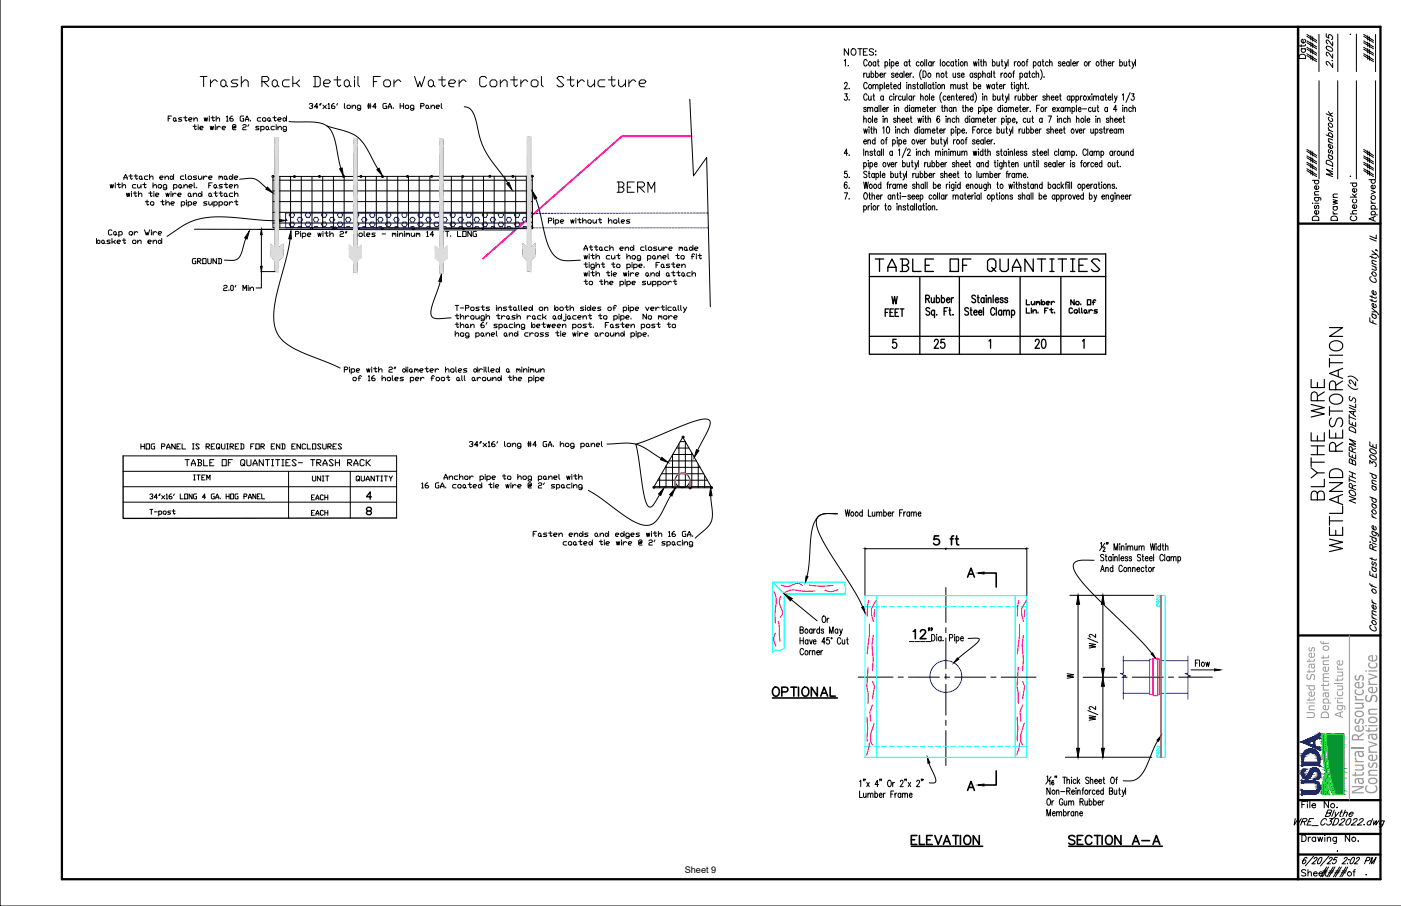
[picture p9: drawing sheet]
<svg xmlns="http://www.w3.org/2000/svg" width="432mm" height="279mm" viewBox="0 0 432 279" stroke-linecap="round" stroke-linejoin="round" font-family="sans-serif">
<defs><g id="words">
<g font-size="7.9">
<text x="409.6" y="155.2" transform="rotate(-90 409.6 155.2)">BLYTHE WRE</text>
<text x="415.2" y="171.4" transform="rotate(-90 415.2 171.4)">WETLAND RESTORATION</text>
</g>
<text font-size="7.5" x="268.8" y="85">TABLE OF QUANTITIES</text>
<g font-size="7.1">
<text x="280.5" y="198.3">12&quot;</text>
<text x="237.1" y="216.6">OPTIONAL</text>
</g>
<g font-size="6.6">
<text x="407.1" y="20.1" transform="rotate(-90 407.1 20.1)">####</text>
<text x="60.7" y="27.9">Trash Rack Detail For Water Control Structure</text>
<text x="407.1" y="55.7" transform="rotate(-90 407.1 55.7)">####</text>
<text x="189.4" y="60.7">BERM</text>
<text x="280.1" y="262.1">ELEVATION</text>
<text x="328.4" y="262.1">SECTION A-A</text>
<text x="406" y="271.6">####</text>
</g>
<g font-size="6.2">
<text x="424.4" y="20.1" transform="rotate(-90 424.4 20.1)">####</text>
<text x="424.4" y="55.7" transform="rotate(-90 424.4 55.7)">####</text>
<text x="287.2" y="108.7">25</text>
<text x="318.2" y="108.7">20</text>
<text x="286.8" y="169.3">5 ft</text>
<text x="424.5" y="244.9" transform="rotate(-90 424.5 244.9)">Conservation Service</text>
</g>
<text font-size="6.2" fill="#989898" x="420.3" y="245.1" transform="rotate(-90 420.3 245.1)">Natural Resources</text>
<g font-size="5.3">
<text x="403.6" y="19.4" transform="rotate(-90 403.6 19.4)">Date</text>
<text x="412" y="21.9" transform="rotate(-90 412 21.9)">2.2025</text>
<text x="413.5" y="69.1" transform="rotate(-90 413.5 69.1)">Drawn</text>
<text x="419.5" y="69.1" transform="rotate(-90 419.5 69.1)">Checked</text>
<text x="56.1" y="145">TABLE OF QUANTITIES- TRASH RACK</text>
</g>
<g font-size="4.4">
<text x="58.6" y="82.5">GROUND</text>
<text x="42.7" y="139.7">HOG PANEL IS REQUIRED FOR END ENCLOSURES</text>
<text x="58.9" y="149.2">ITEM</text>
<text x="95.2" y="149.6">UNIT</text>
<text x="109" y="149.6">QUANTITY</text>
<text x="95.2" y="155.2">EACH</text>
<text x="95.2" y="160.2">EACH</text>
<text x="328.1" y="210.3">W</text>
</g>
<g font-size="4.2" fill="#989898">
<text x="405.2" y="221.7" transform="rotate(-90 405.2 221.7)">United States</text>
<text x="409.6" y="221.8" transform="rotate(-90 409.6 221.8)">Department of</text>
<text x="414" y="221.5" transform="rotate(-90 414 221.5)">Agriculture</text>
</g>
<g font-size="3.1">
<text x="415.2" y="12">.</text>
<text x="415.2" y="55.7">.</text>
</g>
<text font-size="2.8" x="211" y="269.2">Sheet 9</text>
<text font-size="2.6" x="420.2" y="270.9">.</text>
</g></defs>
<!-- layer: TRASH GUARD -->
<g fill="none" stroke="#000" stroke-width=".31">
<path d="M51.8 36.6h.6M52.9 35.8h-1.1v1.6M53.7 36.3l.5 .3v.5l-.3 .3-.5-.3v-.5zM54.2 37.1l.3 .3M56.1 36.3h-.8l-.3 .3 1.1 .5-.3 .3h-.8M56.6 36.3h1M57.1 35.8v1.3l.3 .3 .2-.3M58.2 36.8h.8l.2-.2-.2-.3h-.6l-.2 .3v.5l.2 .3h.6M59.5 39h1M59.8 36.8l.7-.5 .3 .3v.8M59.8 36.3v1.1M60 38.4v1.4l.3 .2 .2-.2"/>
<path d="M61.1 38.4v.3M61.1 39v1M61.6 39.5h.8l.3-.3-.3-.2h-.5l-.3 .2v.6l.3 .2h.5M62.9 36.3l.3 1.1 .3-1.1 .2 1.1 .3-1.1M64.5 35.8v.2M64.5 36.3v1.1M64.8 39l.2 1 .3-1 .3 1 .2-1M65 36.3h1.1M65.6 35.8v1.3l.2 .3 .3-.3M66.4 38.4v.3M66.4 39v1M66.6 36.8l.8-.5 .3 .3v.8"/>
<path d="M66.6 35.8v1.6M66.9 39v1M67.9 39.2l-.5-.2-.5 .5M68.5 39.5h.8l.2-.3-.2-.2h-.6l-.2 .2v.6l.2 .2h.6M69.8 36l.3-.2v1.6M69.8 37.4h.5M71.6 35.8l-.7 .5v.8l.2 .3h.5l.3-.3-.3-.5h-.7M72.4 39.2l-.5 .3 .3-.5h.2v.5l.3-.3v-.5l-.3-.3h-.5l-.3 .3v1.1l.3 .2h.8M74.8 38.7l.3-.3h.5l.3 .3-.3 .5h-.5l-.3 .3v.5h1.1M75.1 35.8h-.8l-.3 .2v1.1l.3 .3h.8v-.8h-.3M75.6 37.4v-.6l.5-1 .6 1v.6M75.6 36.8h1.1"/>
<path d="M76.7 38.4l-.3 .6M77.2 37.1v.3M79.8 39h-.8l-.2 .2 .2 .3h.6l.2 .3-.2 .2h-.8M80.4 36.3h-.8l-.3 .3v.5l.3 .3h.8M80.4 39.2l.2-.2h.6l.2 .2v.6l-.2 .2h-.8M80.4 39v1.5M80.9 36.6l.3-.3h.5l.3 .3v.5l-.3 .3h-.5l-.3-.3zM82 39.2l.2-.2 .6 .2v.6l-.3 .2-.5-.2zM82.5 36.6l.3-.3 .5 .3v.5l-.3 .3-.5-.3zM82.8 39.8l.2 .2M83.3 37.1l.2 .3M84.1 36.3h1"/>
<path d="M84.6 35.8v1.3l.3 .3 .2-.3M84.6 39h-.8l-.3 .2v.6l.3 .2h.8M85.1 38.4v.3M85.1 39v1M85.7 36.8h.7l.3-.2-.3-.3h-.5l-.2 .3v.5l.2 .3h.5M85.7 39.5l.7-.5 .3 .2v.8M85.7 39v1M87.2 36.6l.6-.3 .5 .5-.8 .6-.3-.3zM88.3 35.8v1.6M89.1 37.5l5.1 .1a9.5 9.5 0 0 1 6.9 1.6 11.8 11.8 0 0 1 2.7 6.8l1.3 5.9M95.3 32.2l.3-.3h.5l.3 .5-.6 .3M96.1 32.7l.3 .3-.3 .5h-.5l-.3-.3"/>
<path d="M97.9 33h-1l.8-1.1v1.6M98.7 31.9l-.2 .5M99 31.9l-.3 .5M99.5 32.4l1.1 1.1M100.6 32.4l-1.1 1.1M100.7 38.8l4.1 1.2a11.4 11.4 0 0 1 9 7.2l2.7 4.9M101.1 32.2l.3-.3v1.6M101.1 33.5h.6M103 31.9l-.8 .5v.8l.2 .3h.6l.2-.3-.2-.5h-.8M104 31.9l-.2 .5M106.2 31.9v1.3l.2 .3M107.2 32.4h.5l.3 .3v.5l-.3 .3h-.5l-.3-.3v-.5z"/>
<path d="M108.5 33l.8-.6 .3 .3v.8M108.5 32.4v1.1M111.2 33.5h-.8l-.3-.3v-.5l.3-.3h.5l.3 .3v1.1l-.3 .2h-.5l-.3-.2M113.3 33h1M113.3 32.4h1M113.5 31.9v1.6M114.1 31.9v1.6M115.9 33h-1l.8-1.1v1.6M119.1 31.9h-.8l-.3 .3v1l.3 .3h.8v-.8h-.3M119.6 33.5v-.5l.6-1.1 .5 1.1v.5M119.6 33h1.1M121.2 33.2v.3"/>
<path d="M123.3 31.9v1.6M123.3 32.7h1.1M124.4 31.9v1.6M124.9 32.7l.3-.3h.5l.3 .3v.5l-.3 .3h-.5l-.3-.3zM127.6 33.5h-.8l-.3-.3v-.5l.3-.3h.5l.3 .3v1.1l-.3 .2h-.5l-.3-.2M129.7 32.7h.8l.2-.5-.2-.3h-.8v1.6M131.5 32.4l.5 .3v.5l-.2 .3-.5-.3v-.5zM132 33.2l.3 .3M132.8 33l.8-.6 .3 .3v.8M132.8 32.4v1.1M134.4 33h.8l.3-.3-.3-.3h-.5l-.3 .3v.5l.3 .3h.5M136 31.9v1.3l.3 .3"/>
<path d="M143.1 32.9a3.4 3.4 0 0 1 3.2 3l.2 .5a38.1 38.1 0 0 0 2.7 9.5l2 3.3 5.3 7.3M212.6 30.6l1.1 23.7 4.1-5.7 1.1 46M33.9 56.9l.3 1.1 .3-1.1 .2 1.1 .3-1.1M35.5 56.4v.3M35.5 56.9v1.1M36.1 56.9h1M36.6 56.4v1.3l.3 .3 .2-.3M37.6 57.4l.8-.5 .3 .3v.8M37.6 56.4v1.6M38.2 55.3v-.5l.5-1 .5 1v.5M38.2 54.8h1M39 59.6l.2 1 .3-1 .3 1 .2-1"/>
<path d="M39.8 54.3h1M40.3 53.8v1.3l.2 .2 .3-.2M40.5 59v.3M40.5 59.6v1M41.1 59.6h1M41.3 54.3h1.1M41.6 59v1.4l.3 .2 .2-.2M41.9 53.8v1.3l.2 .2 .3-.2M41.9 56.9h-.8l-.3 .3v.5l.3 .3h.8M42.4 56.9v.8l.3 .3 .8-.6M42.7 59v1.6M43.2 54.3l.5 .2v.6l-.2 .2-.6-.2v-.6z"/>
<path d="M43.5 56.9v1.1M43.7 55.1l.3 .2M44 56.9h1M44.5 56.4v1.3l.3 .3 .2-.3M45.6 54.3h-.8l-.3 .2v.6l.3 .2h.8M45.8 59.6h1.1M46.1 54.8l.8-.5 .3 .2v.8M46.1 53.8v1.5M46.4 59v1.4l.2 .2 .3-.2M47.2 57.4l.8-.5 .2 .3v.8M47.2 56.4v1.6M47.4 59v.3"/>
<path d="M47.4 59.6v1M48.7 57.2l.3-.3h.5l.3 .3v.5l-.3 .3h-.5l-.3-.3zM49.3 54.8h.8l.2-.3-.2-.2h-.6l-.2 .2v.6l.2 .2h.6M50.9 54.8l.7-.5 .3 .2v.8M50.9 54.3v1M51.1 59.6l.3 1 .2-1 .3 1 .3-1M51.4 58h-.8l-.3-.3v-.5l.3-.3h.5l.3 .3v1l-.3 .3h-.5l-.3-.3M52.4 54.5l.6-.2 .5 .5-.8 .5-.3-.2zM52.7 59v.3M52.7 59.6v1M53.2 59.6v1M53.5 57.2l.3-.3h.5l.3 .3v.5l-.3 .3h-.8"/>
<path d="M53.5 53.8v1.5M53.5 56.9v1.6M54.3 59.8l-.5-.2-.6 .5M55.4 56.9l.5 .3v.5l-.3 .3-.5-.3v-.5zM55.9 57.7l.2 .3M56.7 54.3h-.8l-.3 .2v.6l.3 .2h.8M56.7 57.4l.8-.5 .2 .3v.8M56.7 56.9v1.1M57.2 53.8v1.3l.3 .2M58 54.5l.3-.2h.5l.2 .2v.6l-.2 .2h-.5l-.3-.2zM58.3 57.4h.7l.3-.2-.3-.3h-.5l-.2 .3v.5l.2 .3h.5M58.3 59.6l.5 .2v.6l-.3 .2-.5-.2v-.6z"/>
<path d="M59.6 59.6v1M59.8 56.4v1.3l.3 .3M60.6 54.3h-.8l-.2 .2 1 .6-.2 .2h-.8M60.6 57.7v.3M61.2 54.3v.8l.2 .2 .8-.5M61.2 59.8l.5-.2 .5 .5-.8 .5-.2-.2zM62.2 54.3v1M62.2 59v1.6M62.7 54.3v1M63.8 54.5l-.5-.2-.6 .5M64.3 54.8h.8l.3-.3-.3-.2h-.5l-.3 .2v.6l.3 .2h.5M64.3 57.2h.6"/>
<path d="M64.3 59.8l.3-.2 .5 .2v.6l-.2 .2-.6-.2zM65.4 56.4h-1.1v1.6M65.9 57.2l.3-.3 .5 .3v.5l-.3 .3-.5-.3zM65.9 59.6h1.1M66.4 59v1.4l.3 .2 .3-.2M66.7 57.7l.3 .3M67.5 54.5l.3-.2 .2 .5M67.5 54.3v1M67.5 59.6h1.1M68 54.5l.3-.2 .3 .2v.8M68 59v1.4l.3 .2 .3-.2M68.6 56.9h-.8l-.3 .3 .3 .2h.5l.3 .3-.3 .3h-.8"/>
<path d="M69.1 56.9h1M69.1 54.5l.3-.2 .5 .2v.6l-.3 .2-.5-.2zM69.1 59.8l.3-.2 .5 .2v.6l-.3 .2-.5-.2zM69.6 56.4v1.3l.3 .3 .2-.3M69.9 55.1l.2 .2M70.7 57.4h.8l.2-.2-.2-.3h-.6l-.2 .3v.5l.2 .3h.6M70.7 54.5l.5-.2 .5 .5-.8 .5-.2-.2zM71.7 59.6h-.8l-.2 .2v.6l.2 .2h.8M71.7 53.8v1.5M72.3 54.8h.8l.2-.3-.2-.2h-.6l-.2 .2v.6l.2 .2h.6M72.3 57.4l.8-.5 .2 .3v.8M72.3 56.9v1.1"/>
<path d="M72.3 59v1.6M73.8 55.3l3-.3 1.7 .2 1.2 .6 2.5 2.2M84.1 54.4l79.9-.1 .1 16.2-80-.2zM84.1 55.6h79.9M84.1 58.9h80M84.8 42.5h1v41.3h-1zM86.3 54.4v15.9M88.3 40h-.8l-.3-.2v-.6l.3-.2h.5l.3 .2v1.1l-.3 .2h-.5l-.3-.2M89.6 54.4v15.9M92.9 54.4v15.9M96.2 54.4v15.9M99.5 54.4v15.9"/>
<path d="M102.8 54.4v15.9M106.1 54.7v15.6M109 42.7h1v41.3h-1zM109.4 54.4v15.9M112.7 54.4v15.9M116 54.4v15.9M119.3 54.4v15.6M122.6 54.4v15.9M125.9 54.4v15.7M129.2 54.4v15.9M132.5 54.4v15.9M135.5 43h1v41.2h-1z"/>
<path d="M135.8 54.4v15.9M139.1 54.4v15.9M142.4 54.7v15.6M145.7 54.4v15.9M149 54.4v15.9M152.3 54.4v15.9M155.6 54.4v15.9M158.9 54.3v15.7M162.2 54.3v13.6M162.6 42.3h.9v41.3h-.9zM29.7 74.6l.6-.5 .5 .2v.6l-.3 .2zM29.7 73.5v1.6"/>
<path d="M31.3 74.3l.6-.2 .2 .2v.6l-.5 .2-.3-.2zM32.1 74.9l.3 .2M34 74.1h-.8l-.3 .2 1.1 .6-.3 .2h-.8M34.5 71.2l-.3-.3h-.5l-.2 .3v1l.2 .3h.5l.3-.3M34.5 73.5v1.6M35 74.6l.6 .5M35 71.7l.6-.3 .2 .3v.5l-.5 .3-.3-.3zM35.6 74.1l-.6 .5h-.5M35.8 72.2l.3 .3M36.1 74.6h.8l.2-.3-.2-.2h-.5l-.3 .2v.6l.3 .2h.5M36.6 71.7l.3-.3h.5l.3 .3v.5l-.3 .3h-.8M36.6 71.4v1.6"/>
<path d="M37.7 74.1h1M38.2 73.5v1.4l.3 .2 .2-.2M39.8 71.7l.3-.3h.5l.3 .3v.5l-.3 .3h-.5l-.3-.3zM40.9 74.3l.2-.2h.5l.3 .2v.6l-.3 .2h-.5l-.2-.2zM41.4 71.4v1.1M42.4 71.7l-.5-.3-.5 .5M42.4 74.6l.8-.5 .3 .2v.8M42.4 74.1v1M42.7 60.1l.8-.5 .2 .2v.8M44.5 70.9l.6 1.6 .2-.8 .3 .8 .5-1.6M44.8 62.2h1M45.3 61.7v1.3l.3 .3 .2-.3"/>
<path d="M45.6 74.6h.8l.3-.3-.3-.2h-.5l-.3 .2v.6l.3 .2h.5M46.4 62.5l.2-.3h.6l.2 .3v.5l-.2 .3h-.6l-.2-.3zM46.7 70.9v.3M46.7 71.4v1.1M47.2 74.6l.8-.5 .2 .2v.8M47.2 71.4v1.1M47.2 74.1v1M48 60.1h.7l.3-.3-.3-.2h-.5l-.2 .2v.6l.2 .2h.5M48.2 71.7l-.5-.3-.5 .5M48.8 71.9h.8l.2-.2-.2-.3h-.6l-.2 .3v.5l.2 .3h.6M49 74.1l.8 .5-.5 .5-.5-.2v-.6zM49.5 62.2h1.1"/>
<path d="M49.8 73.5v1.6M50.1 61.7v1.3l.2 .3 .3-.3M51.1 62.7l.8-.5 .3 .3v.8M51.1 61.7v1.6M52.7 62.7h.8l.3-.2-.3-.3h-.5l-.3 .3v.5l.3 .3h.5M54.8 60.1h.8l.3-.3-.3-.2h-.5l-.3 .2v.6l.3 .2h.5M55.9 62.5l.2-.3h.6l.2 .3v.5l-.2 .3h-.8M55.9 62.2v1.6M57.5 61.7v.2M57.5 62.2v1.1M58 62.5l.3-.3h.5l.2 .3v.5l-.2 .3h-.8M58 62.2v1.6"/>
<path d="M58.8 60.4l.2 .2M59.6 60.1l.8-.5 .2 .2v.8M59.6 62.7h.8l.2-.2-.2-.3h-.6l-.2 .3v.5l.2 .3h.6M59.9 70.7l98.9 .2M63.8 62.2h-.8l-.3 .3 1.1 .5-.3 .3h-.8M64.3 62.2v.8l.3 .3 .8-.6M65.1 60.4l.3 .2M65.4 62.2v1.1M65.9 62.5l.3-.3h.5l.3 .3v.5l-.3 .3h-.8M65.9 62.2v1.6M67.5 62.5l.3-.3h.5l.3 .3v.5l-.3 .3h-.8M67.5 62.2v1.6"/>
<path d="M69.1 62.5l.3-.3h.5l.2 .3v.5l-.2 .3h-.5l-.3-.3zM69.9 60.4l.2 .2M70.7 62.2v1.1M71.7 62.5l-.5-.3-.5 .5M72.3 60.1l.8-.5 .2 .2v.8M72.3 62.2h1M72.8 61.7v1.3l.3 .3 .2-.3M75.8 73.5l-1.2 4a3.2 3.2 0 0 1-4 2.8l-1.4-.1M79.8 70.7h4.8M83.4 75.3l1.4 1.2h1l1.4-1.2v3.7l-1.4 1.4h-1l-1.4-1.4zM84.1 62.2h80M84.1 65.5h80"/>
<path d="M84.1 68.8h77.2M85.6 68.1l-4.5-.2-6.9-.6a31.9 31.9 0 0 0-14.2 .6l-3 1.3-5.5 3.7M89.4 73.7l-.9 5-2.4 8.7a28.6 28.6 0 0 0-1.4 13.2 9.9 9.9 0 0 0 6 6.9l14.1 6M91.1 72.1h.8l.2-.5-.2-.2h-.8v1.5M92.7 71.4v.2M92.7 71.9v1M93.2 72.1l.3-.2h.5l.2 .2v.6l-.2 .2h-.8M93.2 71.9v1.6M94.8 72.4h.8l.2-.3-.2-.2h-.6l-.2 .2v.6l.2 .2h.6M97.9 71.9l.3 1 .3-1 .2 1 .3-1M99.5 71.4v.2M99.5 71.9v1"/>
<path d="M100.1 71.9h1M100.6 71.4v1.3l.2 .2 .3-.2M101.6 72.4l.8-.5 .3 .2v.8M101.6 71.4v1.5M104.8 71.6l.3-.2h.5l.3 .2-.3 .5h-.5l-.3 .3v.5h1.1M106.7 71.4l-.3 .5M106.9 71.4l-.2 .5M109.1 72.4l.7-.5 .3 .2v.8M109.1 71.4v1.5M110.6 72.1l.3-.2h.5l.3 .2v.6l-.3 .2h-.5l-.3-.2zM112.2 71.4v1.3l.3 .2M113 72.4h.8l.3-.3-.3-.2h-.5l-.3 .2v.6l.3 .2h.5"/>
<path d="M115.7 71.9h-.8l-.3 .2 1.1 .6-.3 .2h-.8M117.8 72.1h1M120.9 72.1l.3-.2 .3 .5M120.9 71.9v1M121.5 72.1l.2-.2 .3 .2v.8M122.5 71.4v.2M122.5 71.9v1M123.1 72.4l.7-.5 .3 .2v.8M123.1 71.9v1M124.6 71.4v.2M124.6 71.9v1M125.2 72.1l.2-.2 .3 .5"/>
<path d="M125.2 71.9v1M125.7 72.1l.3-.2 .2 .2v.8M126.8 71.9v.8l.2 .2 .8-.5M127.8 71.9v1M128.3 72.1l.3-.2 .3 .5M128.3 71.9v1M128.9 72.1l.2-.2 .3 .2v.8M131.5 71.6l.3-.2v1.5M131.5 72.9h.5M133.6 72.4h-1l.8-1v1.5M135.7 72.1h.6M136.8 71.4h-1.1v1.5"/>
<path d="M137.3 71.4h1.1M137.8 71.4v1.5M138.9 72.7v.2M141 71.4v1.5h1.1M142.6 71.4h1.1v1.5h-1.1zM145.3 71.4v1.5l-1.1-1.5v1.5M146.8 71.4h-.7l-.3 .2v1.1l.3 .2h.7v-.8h-.2M161.2 75.2l1.4 1.1h.9l1.4-1.1v3.7l-1.4 1.4h-.9l-1.4-1.4zM165.1 61.2l1.1 3.3 1.2 5.7a17.4 17.4 0 0 0 3.4 8.6l1.1 .9 1.6 .6h5.4M169 68.1h.8l.3-.6-.3-.2h-.8v1.5M170.6 67.3v.2M170.6 67.8v1"/>
<path d="M171.1 68.1l.3-.3h.5l.3 .3v.5l-.3 .2h-.8M171.1 67.8v1.6M172.7 68.3h.8l.3-.2-.3-.3h-.5l-.3 .3v.5l.3 .2h.5M175.9 67.8l.3 1 .2-1 .3 1 .3-1M177.5 67.3v.2M177.5 67.8v1M178 67.8h1.1M178.5 67.3v1.3l.3 .2 .3-.2M179.6 68.3l.8-.5 .2 .3v.7M179.6 67.3v1.5M180 77.2v-.5l.5-1.1 .6 1.1v.5M180 78.8l.3 1.1 .2-1.1 .3 1.1 .3-1.1"/>
<path d="M180 76.7h1.1M181.2 68.1l.2-.3h.6l.2 .3v.5l-.2 .2h-.6l-.2-.2zM181.6 76.2h1M181.6 78.3v.2M181.6 78.8v1.1M182.1 75.6v1.4l.3 .2 .2-.2M182.1 78.8h1.1M182.6 78.3v1.3l.3 .3 .3-.3M182.8 67.8v.8l.2 .2 .8-.5M183.2 76.2h1M183.7 75.6v1.4l.3 .2 .2-.2M183.7 79.3l.8-.5 .3 .3v.8"/>
<path d="M183.7 78.3v1.6M183.8 67.8v1M184.4 67.8h1M184.8 76.4l.5-.2 .2 .2v.6l-.5 .2-.2-.2zM184.9 67.3v1.3l.2 .2 .3-.2M185.5 77l.3 .2M187.4 76.2h-.8l-.3 .2v.6l.3 .2h.8M187.5 68.3l.8-.5 .3 .3v.7M187.5 67.3v1.5M187.9 76.7l.8-.5 .3 .2v.8M187.9 78.8h-.8l-.2 .3v.5l.2 .3h.8M187.9 75.6v1.6"/>
<path d="M188.5 78.8v.8l.2 .3 .8-.6M189.1 68.1l.3-.3h.5l.3 .3v.5l-.3 .2h-.5l-.3-.2zM189.5 78.8v1.1M190 78.8h1.1M190.6 78.3v1.3l.2 .3 .3-.3M190.7 67.3v1.3l.3 .2M191.1 76.7h.8l.3-.3-.3-.2h-.5l-.3 .2v.6l.3 .2h.5M191.5 68.3h.8l.2-.2-.2-.3h-.6l-.2 .3v.5l.2 .2h.6M192.7 76.7l.8-.5 .2 .2v.8M192.7 76.2v1M193.2 79.3l.8-.5 .3 .3v.8M193.2 78.3v1.6"/>
<path d="M194.1 67.8h-.8l-.2 .3 1 .5-.2 .2h-.8M194.3 76.4l.5-.2 .5 .5-.8 .5-.2-.2zM194.8 79.1l.3-.3h.5l.3 .3v.5l-.3 .3h-.5l-.3-.3zM195.3 75.6v1.6M197.4 79.9h-.8l-.2-.3v-.5l.2-.3h.6l.2 .3v1l-.2 .3h-.6l-.2-.3M198.5 76.2h-.8l-.3 .2v.6l.3 .2h.8M199 75.6v1.4l.3 .2M199.6 79.1l.2-.3h.5l.3 .3v.5l-.3 .3h-.7M199.6 78.8v1.6M200.1 76.2h.5l.3 .2v.6l-.3 .2h-.5l-.3-.2v-.6zM201.4 78.8l.5 .3v.5l-.2 .3-.6-.3v-.5zM201.9 79.6l.3 .3"/>
<path d="M202.5 76.2h-.8l-.3 .2 1.1 .6-.3 .2h-.8M202.7 79.3l.8-.5 .3 .3v.8M202.7 78.8v1.1M203 76.2v.8l.3 .2 .7-.5M204 76.2v1M204.3 79.3h.8l.3-.2-.3-.3h-.5l-.3 .3v.5l.3 .3h.5M204.6 76.2v1M205.6 76.4l-.5-.2-.5 .5M205.9 78.3v1.3l.3 .3M206.2 76.7h.8l.2-.3-.2-.2h-.6l-.2 .2v.6l.2 .2h.6M208.3 78.8h1M208.8 78.3v1.3l.3 .3 .2-.3"/>
<path d="M209.3 76.4l.3-.2 .3 .5M209.3 76.2v1M209.9 76.4l.2-.2 .3 .2v.8M209.9 79.1l.2-.3h.6l.2 .3v.5l-.2 .3h-.6l-.2-.3zM210.9 76.4l.5-.2 .3 .2v.6l-.5 .2-.3-.2zM211.7 77l.3 .2M212.5 76.4l.5-.2 .6 .5-.8 .5-.3-.2zM213 79.1h.8M213.6 75.6v1.6M214.1 76.7h.8l.2-.3-.2-.2h-.5l-.3 .2v.6l.3 .2h.5M214.1 78.5l-.3-.2-.5 .2v1.4M214.6 78.3v.2"/>
<path d="M214.6 78.8v1.1M215.1 78.8h1.1M215.7 78.3v1.3l.2 .3 .3-.3M135.6 86.8l-1.5 4.8a9 9 0 0 0-1.1 5.8l.5 .6 1 .3 4.5-.3M140.3 94.2h1.1M140.3 97.4h1.1M140.3 100h1.1M140.8 96.8v1.3l.3 .3 .3-.3M140.8 99.5v1.3l.3 .2 .3-.2M140.8 94.2v1.6M141.9 97.9l.8-.5 .2 .2v.8M141.9 95h1"/>
<path d="M141.9 96.8v1.6M141.9 99.5v1.5M143.5 95h.8l.2-.6-.2-.2h-.8v1.6M143.5 97.4v1M143.7 100l.6 .3v.5l-.3 .2-.5-.2v-.5zM144.5 97.6l-.5-.2-.5 .5M145.1 100v1M145.1 95l.2-.3h.6l.2 .3v.5l-.2 .3h-.6l-.2-.3zM145.1 97.6l.2-.2h.6l.2 .2v.5l-.2 .3h-.6l-.2-.3zM146.7 97.4v.7l.2 .3 .8-.5M147.7 97.4v1M147.7 94.7h-.8l-.2 .3 .2 .2h.5l.3 .3-.3 .3h-.7"/>
<path d="M148.2 94.7h1.1M148.8 94.2v1.3l.2 .3 .3-.3M149 99.5l-.8 .5v.8l.3 .2h.5l.3-.2-.3-.5h-.8M149.3 98.4h-.8l-.3-.3v-.5l.3-.2h.5l.3 .2v1.1l-.3 .2h-.5l-.3-.2M149.8 97.9l.8-.5 .3 .2v.8M149.8 96.8v1.6M150.1 99.5l-.3 .5M150.9 94.7h-.8l-.3 .3 1.1 .5-.3 .3h-.8M153 94.2v.2M153 94.7v1.1M153 97.4h1.1M153.3 100h-.8l-.3 .3 1.1 .5-.3 .2h-.8"/>
<path d="M153.5 95.2l.8-.5 .3 .3v.8M153.5 96.8v1.3l.3 .3 .3-.3M153.5 94.7v1.1M153.8 100v1.6M154.6 97.4v1M155.6 97.6l-.5-.2-.5 .5M155.6 100l.6 .3v.5l-.3 .2-.5-.2v-.5zM156.2 94.7h-.8l-.3 .3 .3 .2h.5l.3 .3-.3 .3h-.8M156.4 97.4l.6 .2v.5l-.3 .3-.5-.3v-.5zM156.7 94.7h1M157 98.1l.2 .3M157.2 94.2v1.3l.3 .3 .2-.3"/>
<path d="M158 100h-.8l-.2 .3v.5l.2 .2h.8M158.3 95l.5-.3 .3 .3v.5l-.6 .3-.2-.3zM158.5 99.5v.2M158.5 100v1M158.8 97.4h-.8l-.3 .2 1.1 .5-.3 .3h-.8M159.1 95.5l.2 .3M159.1 100v1M159.3 97.9l.8-.5 .3 .2v.8M159.3 96.8v1.6M159.9 94.2v1.3l.2 .3M160.7 94.2v1.3l.2 .3M161.4 95.2h.8l.3-.2-.3-.3h-.5l-.3 .3v.5l.3 .3h.5"/>
<path d="M162.5 97.4v1M163 95l.6-.3 .5 .5-.8 .6-.3-.3zM163.6 97.6l-.6-.2-.5 .5M163.8 99.5v1.5M164.1 94.2v1.6M164.1 97.6l.5-.2 .3 .2v.5l-.5 .3-.3-.3zM164.4 100l.5 .3v.5l-.3 .2-.8-.5zM164.9 98.1l.3 .3M166.2 95l.3-.3h.5l.3 .3v.5l-.3 .3h-.5l-.3-.3zM166.7 97.4h-.8l-.2 .2v.5l.2 .3h.8M167 100h1.1M167.3 96.8v1.6"/>
<path d="M167.5 99.5v1.3l.3 .2 .3-.2M167.8 95.2l.8-.5 .2 .3v.8M167.8 94.7v1.1M167.8 97.9l.5 .5M168.3 97.4l-.5 .5h-.5M168.6 100l.2 1 .3-1 .3 1 .2-1M170.7 97.4l.5 .2v.5l-.2 .3-.6-.3v-.5zM171 95.2l.5-.5 .5 .3v.5l-.2 .3zM171 94.2v1.6M171.2 98.1l.3 .3M172 97.6l.6-.2 .5 .5-.8 .5-.3-.3zM172.6 95l.2-.3h.5l.3 .3v.5l-.3 .3h-.5l-.2-.3z"/>
<path d="M173.1 96.8v1.6M173.3 100v1M174.1 94.7h1.1M174.4 97.4v1.3l-.3 .2-.5-.2M174.4 96.8v.3M174.7 94.2v1.3l.2 .3 .3-.3M175.2 97.4l.5 .2v.5l-.2 .3-.6-.3v-.5zM175.7 95.2l.8-.5 .3 .3v.8M175.7 94.2v1.6M175.7 98.1l.3 .3M176.5 100v1.6M177.6 97.4h-.8l-.3 .2v.5l.3 .3h.8"/>
<path d="M178.1 97.9h.8l.3-.3-.3-.2h-.5l-.3 .2v.5l.3 .3h.5M179.7 97.9l.8-.5 .2 .2v.8M179.7 97.4v1M179.9 94.7h-.7l-.3 .3 1 .5-.2 .3h-.8M180 84.1l.3 1.1 .2-1.1 .3 1.1 .3-1.1M180 81.5h1.1M180 86.8h1.1M180.5 94.2v.2M180.5 94.7v1.1M180.5 80.9v1.4l.3 .2 .3-.2M180.5 86.2v1.3l.3 .3 .3-.3M180.7 100h-.8l-.2 .3 1 .5-.2 .2h-.8"/>
<path d="M181 95l.5-.3 .6 .5-.8 .6-.3-.3zM181.3 97.4h1M181.3 100h1M181.6 80.9v.3M181.6 81.5v1M181.6 83.6v.2M181.6 84.1v1.1M181.6 87l.2-.2h.6l.2 .2v.5l-.2 .3h-.6l-.2-.3zM181.8 96.8v1.3l.3 .3 .2-.3M181.8 99.5v1.3l.3 .2 .2-.2M182.1 94.2v1.6M182.1 84.1h1.1"/>
<path d="M182.6 95.2h.8l.2-.2-.2-.3h-.5l-.3 .3v.5l.3 .3h.5M182.6 83.6v1.3l.3 .3 .3-.3M183.2 82.5h-.8l-.3-.2v-.6l.3-.2h.5l.3 .2v1.1l-.3 .2h-.5l-.3-.2M183.7 82l.8-.5 .3 .2v.8M183.7 84.6l.8-.5 .3 .3v.8M183.7 80.9v1.6M183.7 83.6v1.6M184.4 97.4h1.1M184.8 86.8h1M185 96.8v1.3l.2 .3 .3-.3M185.2 94.7h-.8l-.2 .3 1 .5-.2 .3h-.8M185.3 86.2v1.3l.2 .3 .3-.3"/>
<path d="M185.3 81.5h1M185.8 80.9v1.4l.3 .2 .2-.2M186 97.6l.3-.2h.5l.3 .2v.5l-.3 .3h-.5l-.3-.3zM186.3 87.3l.8-.5 .3 .2v.8M186.3 86.2v1.6M186.9 84.1h1M187.3 95l.3-.3h.5l.3 .3v.5l-.3 .3h-.5l-.3-.3zM187.4 83.6v1.3l.3 .3 .2-.3M187.6 99.5h-1v1.5M187.9 87.3h.8l.3-.3-.3-.2h-.5l-.3 .2v.5l.3 .3h.5M188.5 81.5h1M188.5 83.6v.2"/>
<path d="M188.5 84.1v1.1M188.9 95h.8M189 80.9v1.4l.3 .2 .2-.2M189 84.6h.8l.2-.2-.2-.3h-.5l-.3 .3v.5l.3 .3h.5M189.2 97.6l.3-.2h.5l.3 .2v.5l-.3 .3h-.8M189.2 97.4v1.5M190 94.4l-.3-.2-.5 .2v1.4M190 81.7l.3-.2h.5l.3 .2v.6l-.3 .2h-.5l-.3-.2zM190.8 100h-.8l-.3 .3 1.1 .5-.3 .2h-.8M190.8 96.8v.3M190.8 97.4v1M191.1 87l.3-.2h.5l.3 .2v.5l-.3 .3h-.8"/>
<path d="M191.1 86.8v1.5M191.3 97.6l.3-.2h.5l.3 .2v.5l-.3 .3h-.8M191.3 97.4v1.5M191.3 100h1.1M191.8 99.5v1.3l.3 .2 .3-.2M192.1 95l.3-.3h.5l.3 .3v.5l-.3 .3h-.8M192.1 94.7v1.6M192.2 84.1l.2 1.1 .3-1.1 .2 1.1 .3-1.1M192.7 86.2v.3M192.7 86.8v1M192.9 97.9h.8l.3-.3-.3-.2h-.5l-.3 .2v.5l.3 .3h.5M193.2 81.7l.3-.2h.5l.3 .2v.6l-.3 .2h-.8"/>
<path d="M193.2 87l.3-.2h.5l.3 .2v.5l-.3 .3h-.8M193.2 81.5v1.5M193.2 86.8v1.5M193.7 94.2v.2M193.7 94.7v1.1M193.7 83.6v.2M193.7 84.1v1.1M194.2 95l.3-.3h.5l.3 .3v.5l-.3 .3h-.8M194.2 94.7v1.6M194.3 84.1v1.1M194.5 98.1v.3M194.5 100v1"/>
<path d="M194.8 87.3h.8l.3-.3-.3-.2h-.5l-.3 .2v.5l.3 .3h.5M194.8 80.9v.3M194.8 81.5v1M195.3 84.4l-.5-.3-.5 .5M195.3 81.7l.3-.2h.5l.3 .2v.6l-.3 .2h-.8M195.3 81.5v1.5M195.8 95.2h.8l.3-.2-.3-.3h-.5l-.3 .3v.5l.3 .3h.5M195.9 84.6h.7l.3-.2-.3-.3h-.5l-.2 .3v.5l.2 .3h.5M196.9 82h.8l.3-.3-.3-.2h-.5l-.3 .2v.6l.3 .2h.5M197.7 100v1.6M198.5 82.3v.2M199 94.7l.5 1.1 .5-1.1"/>
<path d="M199 86.8h-.8l-.2 .2 1 .5-.2 .3h-.8M199 84.4l.6-.3 .2 .3v.5l-.5 .3-.3-.3zM199.2 96.8v1.6l-1-1.6v1.6M199.6 86.8v.7l.2 .3 .8-.5M199.8 97.6l.2-.2h.6l.2 .2v.5l-.2 .3h-.6l-.2-.3zM199.8 84.9l.3 .3M200.6 95.2h.8l.2-.2-.2-.3h-.6l-.2 .3v.5l.2 .3h.6M200.6 84.6l.8-.5 .3 .3v.8M200.6 84.1v1.1M200.6 86.8v1M201.1 87l.3-.2h.5l.3 .2v.5l-.3 .3h-.8M201.1 86.8v1.5"/>
<path d="M201.9 100h-.8l-.3 .3 1.1 .5-.3 .2h-.8M202.1 94.7v1.1M202.2 81.7h.5M202.2 84.4l.5-.3 .6 .5-.8 .6-.3-.3zM202.4 100h1.1M202.7 87l.3-.2h.5l.3 .2v.5l-.3 .3h-.8M202.7 86.8v1.5M202.9 97.6l.3-.2 .3 .5M202.9 99.5v1.3l.3 .2 .3-.2M202.9 97.4v1M203.2 95l-.5-.3-.6 .5M203.3 80.9h-1.1v1.6"/>
<path d="M203.3 83.6v1.6M203.5 97.6l.2-.2 .3 .2v.8M203.7 94.7h1.1M203.8 81.7l.5-.2 .3 .2v.6l-.6 .2-.2-.2zM204.3 94.2v1.3l.2 .3 .3-.3M204.3 87l.3-.2h.5l.3 .2v.5l-.3 .3h-.5l-.3-.3zM204.5 97.6l.3-.2h.5l.3 .2v.5l-.3 .3h-.5l-.3-.3zM204.6 82.3l.2 .2M205.3 94.2v.2M205.3 94.7v1.1M205.4 84.4l.5-.3 .3 .3v.5l-.6 .3-.2-.3zM205.6 100h1"/>
<path d="M205.9 86.8v1M206.1 99.5v1.3l.3 .2 .2-.2M206.1 97.4v1M206.2 84.9l.2 .3M206.4 81.5h-.8l-.2 .2 1 .6-.2 .2h-.8M206.9 94.7h-.8l-.3 .3v.5l.3 .3h.8M207 87l-.6-.2-.5 .5M207 81.5h1M207 84.1h1M207.2 97.6l-.6-.2-.5 .5M207.4 95l.6-.3 .2 .3v.5l-.5 .3-.3-.3zM207.5 80.9v1.4l.3 .2 .2-.2"/>
<path d="M207.5 83.6v1.3l.3 .3 .2-.3M207.5 86.8h1M207.7 97.9h.8l.3-.3-.3-.2h-.5l-.3 .2v.5l.3 .3h.5M208 86.2v1.3l.3 .3 .2-.3M208.2 95.5l.3 .3M208.5 82h.8l.3-.3-.3-.2h-.5l-.3 .2v.6l.3 .2h.5M208.5 84.1h1.1M209 94.2v1.3l.3 .3M209.1 83.6v1.3l.2 .3 .3-.3M209.8 94.2v1.3l.3 .3M210.1 82l.8-.5 .3 .2v.8M210.1 81.5v1"/>
<path d="M210.1 84.4l.6-.3 .2 .3v.5l-.5 .3-.3-.3zM210.6 94.7l.5 1.1M210.9 84.9l.3 .3M211.7 94.7l-.8 1.6h-.3M212.8 84.1h-.8l-.3 .3v.5l.3 .3h.8M213.3 84.6l.8-.5 .3 .3v.8M213.3 83.6v1.6M106.1 114h.8l.3-.5-.3-.3h-.8v1.6M107.7 113.2v.3M107.7 113.7v1.1M108.2 114l.3-.3h.5l.3 .3v.5l-.3 .3h-.8M108.2 113.7v1.6"/>
<path d="M108.8 116.6l.2-.2h.6l.2 .2v.5l-.2 .3h-.6l-.2-.3zM109.8 114.2h.8l.3-.2-.3-.3h-.5l-.3 .3v.5l.3 .3h.5M110.4 116.6h.7M111.4 116.1l-.3-.3-.5 .3v1.3M113 113.7l.3 1.1 .2-1.1 .3 1.1 .2-1.1M113.5 116.1l.3-.3v1.6M113.5 117.4h.5M114.6 113.2v.3M114.6 113.7v1.1M115.1 113.7h1.1M115.4 115.8l-.8 .6v.7l.2 .3h.6l.2-.5-.2-.3h-.8M115.6 113.2v1.3l.3 .3 .3-.3"/>
<path d="M116.7 114.2l.8-.5 .3 .3v.8M116.7 113.2v1.6M117.8 116.9l.7-.5 .3 .2v.8M117.8 115.8v1.6M119.3 116.6l.3-.2h.5l.3 .2v.5l-.3 .3h-.5l-.3-.3zM119.9 113.5l.2-.3h.6l.2 .3-.2 .5h-.6l-.2 .2v.6h1M120.9 115.8v1.3l.3 .3M121.7 113.2l-.2 .5M121.7 116.9h.8l.3-.3-.3-.2h-.5l-.3 .2v.5l.3 .3h.5M122 113.2l-.3 .5M124.4 116.4h-.8l-.3 .2 1.1 .5-.3 .3h-.8M124.4 113.7l.7 .5-.5 .6-.5-.3v-.5z"/>
<path d="M125.1 113.2v1.6M125.7 113.2v.3M125.7 113.7v1.1M126.2 114l.5-.3 .3 .3v.5l-.5 .3-.3-.3zM126.5 116.6l.2-.2h.6l.2 .2v.5l-.2 .3h-.8M126.5 116.4v1.5M127 114.5l.3 .3M127.8 114l.3-.3 .2 .5M127.8 113.7v1.1M128.1 116.9h.8l.2-.3-.2-.2h-.6l-.2 .2v.5l.2 .3h.6M128.3 114l.3-.3 .3 .3v.8M129.4 114.2h.8l.2-.2-.2-.3h-.6l-.2 .3v.5l.2 .3h.6"/>
<path d="M129.6 116.4v1M130.7 116.6l-.5-.2-.6 .5M131 113.7h1M131.5 113.2v1.3l.3 .3 .2-.3M132.5 114.2h.8l.3-.2-.3-.3h-.5l-.3 .3v.5l.3 .3h.5M132.8 116.6h.8M133.9 116.1l-.3-.3-.5 .3v1.3M134.1 113.7v1.1M134.4 116.6l.3-.2h.5l.3 .2v.5l-.3 .3h-.5l-.3-.3zM135.2 114l-.5-.3-.6 .5M136 116.6l.2-.2h.6l.2 .2v.5l-.2 .3h-.6l-.2-.3zM137.3 114.2l.8-.5 .3 .3v.8"/>
<path d="M137.3 113.2v1.6M137.6 116.4h1M138.1 115.8v1.3l.3 .3 .2-.3M138.9 114l.3-.3h.5l.3 .3v.5l-.3 .3h-.5l-.3-.3zM140.3 103.2l.8-.6 .3 .3v.8M140.3 102.1v1.6M140.5 113.2v1.3l.2 .3M140.7 116.6l.3-.2 .5 .2v.5l-.2 .3-.6-.3zM141.3 114.2h.8l.2-.2-.2-.3h-.6l-.2 .3v.5l.2 .3h.6M141.5 117.1l.3 .3M141.9 100.5l.8-.5 .2 .3v.7M141.9 102.9l.3-.3h.5l.2 .3v.5l-.2 .3h-.5l-.3-.3z"/>
<path d="M142.3 115.8v1.3l.3 .3M143.1 115.8v1.3l.3 .3M143.9 113.7h-.8l-.2 .3 1 .5-.3 .3h-.7M144.3 100.8l.2 .2M144.5 103.7h-.8l-.2-.3v-.5l.2-.3h.6l.2 .3v1.1l-.2 .2h-.6l-.2-.2M145.1 100.5l.8-.5 .2 .3v.7M145.5 116.6l.5-.2 .3 .2v.5l-.5 .3-.3-.3zM146 114l.6-.3 .5 .5-.8 .6-.3-.3zM146.3 117.1l.3 .3M146.7 102.9l.2-.3h.5l.3 .3v.5l-.3 .3h-.7M146.7 102.6v1.6M147.1 113.2v1.6"/>
<path d="M147.1 116.4v1M147.6 113.7v1.1M148.1 116.6l-.5-.2-.5 .5M148.2 102.9l.6-.3 .2 .3v.5l-.5 .3-.3-.3zM148.7 114l-.6-.3-.5 .5M148.7 116.6l.2-.2h.6l.2 .2v.5l-.2 .3h-.6l-.2-.3zM149 103.4l.3 .3M149.2 113.2v.3M149.2 113.7v1.1M149.7 113.2v1.3l.3 .3M149.8 103.2l.8-.6 .3 .3v.8M149.8 102.6v1.1"/>
<path d="M150.3 116.4v.7l.2 .3 .8-.5M150.5 113.2v1.3l.3 .3M151.3 114.2h.8l.3-.2-.3-.3h-.5l-.3 .3v.5l.3 .3h.5M151.3 116.4v1M151.4 103.2h.8l.3-.3-.3-.3h-.5l-.3 .3v.5l.3 .3h.5M151.8 116.9l.8-.5 .3 .2v.8M151.8 116.4v1M152.9 114l.5-.3 .6 .5-.8 .6-.3-.3zM153 102.1v1.3l.3 .3M153.4 116.6l.6-.2 .5 .5-.8 .5-.3-.3zM153.8 100.3l.3-.3h.5l.2 .3v.5l-.2 .2h-.8M154 113.2v1.6"/>
<path d="M154.5 115.8v1.6M155.4 102.9l.2-.3 .6 .3v.5l-.3 .3-.5-.3zM156.1 114l.5-.3 .3 .3v.5l-.6 .3-.2-.3zM156.2 100.8l.2 .2M156.2 103.4l.2 .3M156.6 116.4h1.1M156.9 114.5l.2 .3M157 103.2l.7-.6 .3 .3v.8M157 102.6v1.1M157.1 115.8v1.3l.3 .3 .3-.3M158.2 116.9l.8-.5 .2 .2v.8M158.2 115.8v1.6"/>
<path d="M158.5 102.9l.6-.3 .5 .6-.8 .5-.3-.3zM159.1 100.5l.8-.5 .2 .3v.7M159.2 114l.3-.3 .3 .5M159.2 113.7v1.1M159.6 102.1v1.6M159.8 114l.2-.3 .3 .3v.8M159.8 116.9h.8l.2-.3-.2-.2h-.6l-.2 .2v.5l.2 .3h.6M160.8 113.2v.3M160.8 113.7v1.1M161.4 114.2l.7-.5 .3 .3v.8M161.4 113.7v1.1M161.7 101h-.8l-.2-.2v-.5l.2-.3h.5l.3 .3v1l-.3 .3h-.5l-.2-.3"/>
<path d="M162.8 102.6h-.8l-.3 .3v.5l.3 .3h.8M162.9 116.6l.3-.2h.5l.3 .2v.5l-.3 .3h-.8M162.9 113.2v.3M162.9 113.7v1.1M162.9 116.4v1.5M163.3 102.6v1.1M163.5 114l.2-.3 .3 .5M163.5 113.7v1.1M164 114l.3-.3 .2 .3v.8M164.4 102.9l-.6-.3-.5 .6M164.5 115.8v.3M164.5 116.4v1"/>
<path d="M164.9 102.9l.3-.3h.5l.2 .3v.5l-.2 .3h-.5l-.3-.3zM165.1 113.7v.8l.2 .3 .8-.6M165.1 116.6l.2-.2h.6l.2 .2v.5l-.2 .3h-.8M165.1 116.4v1.5M165.4 100.5h.8l.3-.2-.3-.3h-.5l-.3 .3v.5l.3 .2h.5M166.1 113.7v1.1M166.6 114.2l.8-.5 .3 .3v.8M166.6 116.9h.8l.3-.3-.3-.2h-.5l-.3 .2v.5l.3 .3h.5M166.6 113.7v1.1M167.5 102.6h-.8l-.2 .3 1 .5-.2 .3h-.8M169.1 102.6h-.8l-.2 .3 1 .5-.3 .3h-.7M170.2 100.5h.8l.2-.2-.2-.3h-.6l-.2 .3v.5l.2 .2h.6"/>
<path d="M171.2 102.6h1.1M171.8 100.5h.8l.2-.2-.2-.3h-.6l-.2 .3v.5l.2 .2h.6M171.8 102.1v1.3l.2 .3 .3-.3M172.8 102.1v.3M172.8 102.6v1.1M173.3 100.5l.8-.5 .3 .3v.7M173.3 103.2h.8l.3-.3-.3-.3h-.5l-.3 .3v.5l.3 .3h.5M176.5 100.3l.3-.3h.5l.3 .3v.5l-.3 .2h-.8M176.5 102.6l.3 1.1 .2-1.1 .3 1.1 .3-1.1M178.1 102.1v.3M178.1 102.6v1.1M178.1 100.3l.3-.3h.5l.3 .3v.5l-.3 .2h-.5l-.3-.2z"/>
<path d="M178.6 102.6v1.1M179.7 102.9l-.5-.3-.6 .6M180.2 103.2h.8l.3-.3-.3-.3h-.5l-.3 .3v.5l.3 .3h.5M182.9 100.8v.2M183.6 102.6l.6 .3v.5l-.3 .3-.5-.3v-.5zM184.2 103.4l.2 .3M185 102.6v1.1M186 102.9l-.5-.3-.5 .6M186.6 100.3h.5M186.6 102.9l.2-.3h.5l.3 .3v.5l-.3 .3h-.5l-.2-.3zM188.1 102.6v.8l.3 .3 .8-.5M188.1 100.3l.6-.3 .2 .3v.5l-.5 .2-.3-.2z"/>
<path d="M188.9 100.8l.3 .2M189.2 102.6v1.1M189.7 103.2l.8-.6 .3 .3v.8M189.7 102.6v1.1M191.3 102.9l.5-.3 .6 .6-.8 .5-.3-.3zM192.4 102.1v1.6M192.9 100.5h.8l.3-.2-.3-.3h-.5l-.3 .3v.5l.3 .2h.5M194.5 100.5l.8-.5 .2 .3v.7M194.5 102.9l.2-.3h.6l.2 .3v.5l-.2 .3h-.8M194.5 102.6v1.6M196.1 102.1v.3M196.1 102.6v1.1"/>
<path d="M196.6 102.9l.3-.3h.5l.3 .3v.5l-.3 .3h-.8M196.6 102.6v1.6M197.7 100.3l.2-.3h.5l.3 .3v.5l-.3 .2h-.7M198.2 103.2h.8l.2-.3-.2-.3h-.6l-.2 .3v.5l.2 .3h.6M199.2 100.3l.3-.3h.5l.3 .3v.5l-.3 .2h-.5l-.3-.2zM199.8 103.4v.3M207.2 100.3l.2-.3h.6l.2 .3v.5l-.2 .2h-.6l-.2-.2zM144.7 136.4l.2-.2h.6l.2 .5-.5 .2M145.5 136.9l.2 .3-.2 .5h-.6l-.2-.2M147.3 137.2h-1l.8-1v1.5M148.1 136.2l-.3 .5M148.4 136.2l-.3 .5"/>
<path d="M148.9 136.7l1.1 1M150 136.7l-1.1 1M150.5 136.4l.3-.2v1.5M150.5 137.7h.5M152.3 136.2l-.7 .5v.8l.2 .2h.5l.3-.5-.3-.3h-.7M153.4 136.2l-.3 .5M155.5 136.2v1.3l.3 .2M156.3 136.9l.3-.2h.5l.3 .2v.6l-.3 .2h-.5l-.3-.2zM157.9 137.2l.8-.5 .3 .2v.8M157.9 136.7v1M160.5 137.7h-.8l-.2-.2v-.6l.2-.2h.6l.2 .2v1.1l-.2 .3h-.6l-.2-.3M162.6 137.2h1.1"/>
<path d="M162.6 136.7h1.1M162.9 136.2v1.5M163.4 136.2v1.5M165.3 137.2h-1.1l.8-1v1.5M168.5 136.2h-.8l-.3 .2v1.1l.3 .2h.8v-.8h-.3M169 137.7v-.5l.5-1 .6 1v.5M169 137.2h1.1M170.6 137.5v.2M172.7 137.2l.8-.5 .2 .2v.8M172.7 136.2v1.5M174.3 136.9l.2-.2h.6l.2 .2v.6l-.2 .2h-.6l-.2-.2zM176.9 137.7h-.8l-.2-.2v-.6l.2-.2h.6l.2 .2v1.1l-.2 .3h-.6l-.2-.3"/>
<path d="M179 136.9l.3-.2h.5l.3 .2v.6l-.3 .2h-.8M179 136.7v1.6M180.6 136.9l.5-.2 .3 .2v.6l-.5 .2-.3-.2zM181.4 137.5l.3 .2M182.2 137.2l.8-.5 .3 .2v.8M182.2 136.7v1M183.8 137.2h.8l.2-.3-.2-.2h-.5l-.3 .2v.6l.3 .2h.5M185.4 136.2v1.3l.2 .2M187.1 136.9l3.4-.1a12.1 12.1 0 0 1 9.5 2.1l3.8 2.5M208.5 138.2h3.9M209.3 136.9v13.5M209.6 136.2h1.6v14.2"/>
<path d="M210.4 134.8l9 15.6h-18zM213.2 139.7v10.7M215 138.8l2.2-4a8.1 8.1 0 0 0 1.7-4.7 1.61 1.61 0 0 0-2.2-.8 75.2 75.2 0 0 0-14.9 5.5l-5.8 2.2 1.5 9.7a23.5 23.5 0 0 0 2.3 9.4 1.06 1.06 0 0 0 1.7-.6l1.8-2.9M130 149.2l.2-.3v1.6M130 150.5h.5M131.8 148.9l-.8 .5v.8l.3 .3h.5l.3-.3-.3-.5h-.8M135.3 148.9h-.8l-.3 .3v1l.3 .3h.8v-.8h-.3M135.8 150.5v-.5l.5-1.1 .6 1.1v.5M135.8 150h1.1M136.9 147.8v-.5l.5-1 .5 1v.5M136.9 147.3h1M137.4 150.2v.3"/>
<path d="M138.4 147.3l.8-.5 .3 .3v.7M138.4 146.8v1M140.6 149.4h-.8l-.3 .3v.5l.3 .3h.8M141.1 146.8h-.8l-.3 .3v.5l.3 .2h.8M141.1 149.7l.3-.3h.5l.2 .3v.5l-.2 .3h-.5l-.3-.3zM141.6 147.3l.8-.5 .3 .3v.7M141.6 146.3v1.5M142.9 149.4l.6 .3v.5l-.3 .3-.5-.3v-.5zM143.2 147.1l.3-.3h.5l.3 .3v.5l-.3 .2h-.5l-.3-.2zM143.5 150.2l.2 .3M144.3 149.4h1M144.8 148.9v1.3l.2 .3 .3-.3"/>
<path d="M144.8 146.8v1M145.8 147.1l-.5-.3-.5 .5M145.8 150h.8l.3-.3-.3-.3h-.5l-.3 .3v.5l.3 .3h.5M147.4 149.7l.6-.3 .5 .6-.8 .5-.3-.3zM148 147.1l.2-.3h.5l.3 .3v.5l-.3 .2h-.7M148 146.8v1.6M148.5 148.9v1.6M149.5 146.3v.2M149.5 146.8v1M150.1 147.1l.2-.3h.6l.2 .3v.5l-.2 .2h-.8M150.1 146.8v1.6M150.6 149.4h1.1"/>
<path d="M151.1 148.9v1.3l.3 .3 .3-.3M151.7 147.3h.8l.2-.2-.2-.3h-.6l-.2 .3v.5l.2 .2h.6M152.2 148.9v.3M152.2 149.4v1.1M152.7 150h.8l.3-.3-.3-.3h-.5l-.3 .3v.5l.3 .3h.5M154.8 146.8h1.1M155.4 146.3v1.3l.2 .2 .3-.2M155.9 149.4l.2 1.1 .3-1.1 .3 1.1 .2-1.1M156.4 147.1l.3-.3h.5l.3 .3v.5l-.3 .2h-.5l-.3-.2zM157.5 148.9v.3M157.5 149.4v1.1M158 149.4v1.1"/>
<path d="M159.1 149.7l-.6-.3-.5 .6M159.6 147.3l.8-.5 .2 .3v.7M159.6 150h.8l.2-.3-.2-.3h-.5l-.3 .3v.5l.3 .3h.5M159.6 146.3v1.5M161.2 147.1l.2-.3h.6l.2 .3v.5l-.2 .2h-.6l-.2-.2zM163.5 149.7l-.5 .3 .3-.6h.2v.6l.3-.3v-.5l-.3-.3h-.5l-.2 .3v1l.2 .3h.8M163.8 147.8h-.8l-.2-.2v-.5l.2-.3h.5l.3 .3v1l-.3 .3h-.5l-.2-.3M165.9 147.1l.3-.3h.5l.3 .3v.5l-.3 .2h-.8M165.9 149.2l.3-.3h.5l.3 .3-.3 .5h-.5l-.3 .3v.5h1.1M165.9 146.8v1.6M167.5 147.1l.5-.3 .3 .3v.5l-.5 .2-.3-.2zM167.8 148.9l-.3 .5"/>
<path d="M168.3 147.6l.3 .2M169.1 147.3l.8-.5 .3 .3v.7M169.1 146.8v1M170.7 147.3h.8l.2-.2-.2-.3h-.5l-.3 .3v.5l.3 .2h.5M171 149.4h-.8l-.3 .3 .3 .3h.5l.3 .2-.3 .3h-.8M171.5 149.7l.2-.3h.6l.2 .3v.5l-.2 .3h-.8M171.5 149.4v1.6M172.3 146.3v1.3l.2 .2M173.3 149.4l.6 .3v.5l-.3 .3-.5-.3v-.5zM173.9 150.2l.2 .3M174.6 146.8l.3 1 .3-1 .2 1 .3-1M175.7 149.4h-.8l-.3 .3v.5l.3 .3h.8"/>
<path d="M176.2 146.3v.2M176.2 146.8v1M176.2 148.9v.3M176.2 149.4v1.1M176.8 150l.8-.6 .2 .3v.8M176.8 146.8h1M176.8 149.4v1.1M177.3 146.3v1.3l.3 .2 .2-.2M178.4 147.3l.7-.5 .3 .3v.7M178.4 146.3v1.5M179.4 150.5h-.8l-.2-.3v-.5l.2-.3h.5l.3 .3v1l-.3 .3h-.5l-.2-.3M181.3 151.3l2.9 1.6 4.9 3.7a24 24 0 0 0 9.3 5.4 4.6 4.6 0 0 0 5.1-3l3.2-6.2"/>
<path d="M201.6 150.1h17.6v.3M202.7 148.1h15.3M203.3 147.1v3.3M203.9 146.1h13M205 144.1h10.8M205.3 143.7v6.7M206.2 142.1h8.4M207.3 140.3v10.1M207.3 140.2h6.2M215.2 143.1v7.3M217.2 146.6v3.8M219 152.9l.5 3.9a6.4 6.4 0 0 1-3 7.2l-2.2 2"/>
<path d="M164.3 164.7h.6M165.4 163.9h-1.1v1.5M165.9 164.7l.5-.3 .3 .3v.5l-.5 .2-.3-.2zM166.7 165.2l.3 .2M168.6 164.4h-.8l-.3 .3 1.1 .5-.3 .2h-.8M169.1 164.4h1M169.6 163.9v1.3l.3 .2 .2-.2M170.7 164.9h.8l.2-.2-.2-.3h-.6l-.2 .3v.5l.2 .2h.6M172.3 164.9l.7-.5 .3 .3v.7M172.3 164.4v1M174.6 167h-.8l-.2 .3v.5l.2 .3h.8M175.2 167.3l.2-.3h.6l.2 .3v.5l-.2 .3h-.6l-.2-.3z"/>
<path d="M175.4 164.9h.8l.3-.2-.3-.3h-.5l-.3 .3v.5l.3 .2h.5M176.7 167.3l.6-.3 .2 .3v.5l-.5 .3-.3-.3zM177 164.9l.8-.5 .3 .3v.7M177 164.4v1M177.5 167.8l.3 .3M178.3 167h1.1M178.6 164.7l.5-.3 .6 .5-.8 .5-.3-.2zM178.9 166.5v1.3l.2 .3 .3-.3M179.7 163.9v1.5M179.9 167.6h.8l.3-.3-.3-.3h-.5l-.3 .3v.5l.3 .3h.5M181.2 164.4h-.8l-.2 .3 1 .5-.2 .2h-.8M181.5 167.3l.5-.3 .6 .6-.8 .5-.3-.3z"/>
<path d="M182.6 166.5v1.6M183.4 164.7l.5-.3 .2 .3v.5l-.5 .2-.2-.2zM184.1 165.2l.3 .2M184.7 167h1M184.9 164.9l.8-.5 .3 .3v.7M184.9 164.4v1M185.2 166.5v1.3l.3 .3 .2-.3M186.3 166.5v.3M186.3 167v1.1M186.5 164.7l.5-.3 .6 .5-.8 .5-.3-.2zM186.8 167.6h.8l.2-.3-.2-.3h-.6l-.2 .3v.5l.2 .3h.6M187.6 163.9v1.5"/>
<path d="M189.7 164.9h.8l.3-.2-.3-.3h-.5l-.3 .3v.5l.3 .2h.5M190 167l.2 1.1 .3-1.1 .3 1.1 .2-1.1M191.3 164.7l.5-.3 .5 .5-.8 .5-.2-.2zM191.5 166.5v.3M191.5 167v1.1M192.1 167v1.1M192.3 163.9v1.5M193.1 167.3l-.5-.3-.5 .6M193.7 167.6h.8l.2-.3-.2-.3h-.6l-.2 .3v.5l.2 .3h.6M193.9 165.4h-.8l-.2-.2v-.5l.2-.3h.6l.2 .3v1l-.2 .3h-.6l-.2-.3M194.5 164.9h.7l.3-.2-.3-.3h-.5l-.2 .3v.5l.2 .2h.5M197.1 164.4h-.8l-.3 .3 1.1 .5-.3 .2h-.8"/>
<path d="M197.6 167.3l-.5 .3 .3-.6h.2v.6l.3-.3v-.5l-.3-.3h-.5l-.3 .3v1l.3 .3h.8M199.2 164.4l.3 1 .2-1 .3 1 .3-1M200 166.8l.3-.3h.5l.3 .3-.3 .5h-.5l-.3 .3v.5h1.1M200.8 163.9v.2M200.8 164.4v1M201.3 164.4h1.1M201.9 166.5l-.3 .5M201.9 163.9v1.3l.2 .2 .3-.2M202.9 164.9l.8-.5 .3 .3v.7M202.9 163.9v1.5M205 167h-.8l-.2 .3 1 .5-.2 .3h-.8M205.5 167.3l.3-.3h.5l.3 .3v.5l-.3 .3h-.8"/>
<path d="M205.5 167v1.6M206.1 164.1l.2-.2v1.5M206.1 165.4h.5M207.4 167l.5 .3v.5l-.2 .3-.6-.3v-.5zM207.9 163.9l-.8 .5v.8l.3 .2h.5l.3-.5-.3-.2h-.8M207.9 167.8l.3 .3M209.8 167h-.8l-.3 .3v.5l.3 .3h.8M210.3 166.5v.3M210.3 167v1.1M210.8 167.6l.8-.6 .3 .3v.8M210.8 167v1.1M211.4 163.9h-.8l-.3 .2v1.1l.3 .2h.8v-.7h-.3"/>
<path d="M211.9 165.4v-.5l.5-1 .6 1v.5M211.9 164.9h1.1M213.5 165.2v.2M213.5 168.1h-.8l-.3-.3v-.5l.3-.3h.5l.3 .3v1.1l-.3 .2h-.5l-.3-.2"/>
<circle cx="84.1" cy="54.4" r=".29"/>
<circle cx="90.8" cy="54.4" r=".29"/>
<circle cx="98.5" cy="54.4" r=".29"/>
<circle cx="105.9" cy="54.4" r=".29"/>
<circle cx="111.2" cy="54.4" r=".29"/>
<circle cx="117.9" cy="54.4" r=".29"/>
<circle cx="125.6" cy="54.4" r=".29"/>
<circle cx="133" cy="54.4" r=".29"/>
<circle cx="142.6" cy="54.4" r=".29"/>
<circle cx="151" cy="54.4" r=".29"/>
<circle cx="158.1" cy="54.4" r=".29"/>
<circle cx="164" cy="54.3" r=".29"/>
<circle cx="96" cy="70.5" r=".29"/>
<circle cx="102.7" cy="70.5" r=".29"/>
<circle cx="103.4" cy="70.3" r=".29"/>
<circle cx="110.4" cy="70.5" r=".29"/>
<circle cx="117.8" cy="70.5" r=".29"/>
<circle cx="127.4" cy="70.5" r=".29"/>
<circle cx="135.7" cy="70.5" r=".29"/>
<circle cx="142.8" cy="70.5" r=".29"/>
<circle cx="148.8" cy="70.4" r=".29"/>
<circle cx="210.5" cy="134.8" r=".29"/>
<circle cx="201.5" cy="150.3" r=".29"/>
<circle cx="208" cy="150.4" r=".29"/>
<circle cx="210.3" cy="148.2" r="2.26"/>
<circle cx="212.7" cy="150.5" r=".29"/>
<circle cx="219.3" cy="150.4" r=".29"/>
</g>
<!-- layer: WC Structure -->
<path d="M37.9 140.6v19.3l84.3-.2M113.3 157.6l-.3-.4v-.4l.3-.4h.8l.4 .4v.4l-.4 .4h-.8l-.3 .4v.3l.3 .4h.8l.4-.4v-.3l-.4-.4M114.5 153.2h-1.5l1.1-1.5v2.3" fill="none" stroke="#000" stroke-width=".4"/>
<g fill="none" stroke="#000" stroke-width=".31">
<path d="M37.9 140.6h84.3v19.1M37.9 145.4h84.3M37.9 150.1h84.3M37.9 154.9h84.3M46.2 152.6l.2-.3h.5l.2 .5-.5 .3M46.2 157.1h.9M46.6 157.1v1.5M46.9 153.1l.2 .2-.2 .5h-.5l-.2-.2M47.6 157.9h.9M48.5 153.3h-.9l.6-1v1.5M48.9 157.9l.3-.3h.4l.2 .3-.2 .7h-.7M48.9 157.6v1.5"/>
<path d="M49.2 152.3l-.3 .5M49.4 152.3l-.2 .5M49.8 152.8l1 1M50.5 157.6h.5l.2 .3-.2 .7h-.5l-.2-.3zM50.8 152.8l-1 1M51.2 152.6l.2-.3v1.5M51.2 153.8h.5M52.6 157.6h-.7l-.2 .3 .2 .2h.5l.2 .2-.2 .3h-.7M52.8 152.3l-.7 .5v.8l.3 .2h.4l.2-.2-.2-.5h-.7M53 157.6h1M53.5 157.1v1.2l.2 .3 .3-.3M53.7 152.3l-.2 .5"/>
<path d="M55.6 152.3v1.5h.9M56.9 152.3h.9v1.5h-.9zM59.2 152.3v1.5l-.9-1.5v1.5M60.6 152.3h-.7l-.2 .3v1l.2 .2h.7v-.7h-.3M63.3 153.3h-.9l.7-1v1.5M66.1 152.3h-.7l-.3 .3v1l.3 .2h.7v-.7h-.3M66.5 153.8l.5-1.5 .4 1.5M66.5 153.3h.9M67.9 153.6v.2M69.7 152.3v1.5M69.7 153.1h.9M70.6 152.3v1.5"/>
<path d="M71.1 152.3h.9v1.5h-.9zM73.4 152.3h-.7l-.3 .3v1l.3 .2h.7v-.7h-.3M75.2 153.1h.7l.2-.5-.2-.3h-.7v1.5M76.6 153.8l.4-1.5 .5 1.5M76.6 153.3h.9M78.8 152.3v1.5l-.9-1.5v1.5M79.3 153.1h.5M80.2 152.3h-.9v1.5h.9M80.7 152.3v1.5h.9M88.9 145.4v14.4M108 145.4v14.4"/>
</g>
<!-- layer: TRASH GUARD -->
<path d="M213.1 42h-21.5l-42.7 37.7" fill="none" stroke="#f0f" stroke-width=".6"/>
<g fill="none" stroke="#00f" stroke-width=".31">
<path d="M88 65.7l76.1 .1v4.5l-76-.1zM88 67.3l.3 .4-.3 .5M88.1 70.2h.1M89.5 65.7l-.4 .6 .5 .7h.8l.4-.7-.3-.6M89.6 68.5h.8l.4 .7-.4 .7h-.8l-.5-.7zM91.8 70.2l.2-.3h.9l.2 .3M92 67h.9l.4 .7-.4 .8h-.9l-.4-.8zM94.4 65.7l-.3 .6 .4 .7h.8l.4-.7-.3-.6M94.5 68.5h.8l.4 .7-.4 .7h-.8l-.4-.7zM96.8 70.2l.2-.3h.8l.2 .3M97 67h.8l.4 .7-.4 .8h-.8l-.4-.8zM99.4 65.7l-.4 .6 .5 .7h.8l.4-.7-.3-.5"/>
<path d="M99.5 68.5h.8l.4 .7-.4 .7h-.8l-.5-.7zM101.7 70.2l.2-.3h.9l.2 .4M101.9 67h.9l.4 .7-.4 .8h-.9l-.4-.8zM104.3 65.8l-.3 .5 .4 .7h.8l.5-.7-.4-.5M104.4 68.5h.8l.5 .7-.5 .7h-.8l-.4-.7zM106.7 70.3l.2-.4h.8l.2 .4M106.9 67h.8l.4 .7-.4 .8h-.8l-.4-.8zM109.3 65.8l-.3 .5 .4 .7h.8l.4-.7-.3-.5M109.4 68.5h.8l.4 .7-.4 .7h-.8l-.4-.7zM111.6 70.3l.3-.4h.8l.2 .4M111.9 67h.8l.4 .7-.4 .8h-.8l-.5-.8zM114.2 65.8l-.3 .5 .4 .7h.9l.4-.7-.3-.5"/>
<path d="M114.3 68.5h.9l.4 .7-.4 .7h-.9l-.4-.7zM116.6 70.3l.2-.4h.8l.2 .4M116.8 67h.8l.4 .7-.4 .8h-.8l-.4-.8zM119.2 65.8l-.3 .5 .4 .7h.8l.4-.7-.3-.5M119.3 68.5h.8l.4 .7-.4 .7h-.8l-.4-.7zM121.5 70.3l.3-.4h.8l.2 .4M121.8 67h.8l.4 .7-.4 .8h-.8l-.5-.8zM124.1 65.8l-.3 .5 .4 .7h.9l.4-.7-.3-.5M124.2 68.5h.9l.4 .7-.4 .7h-.9l-.4-.7zM126.5 70.3l.2-.4h.8l.3 .4M126.7 67h.8l.5 .7-.5 .8h-.8l-.4-.8zM129.1 65.8l-.3 .5 .4 .7h.8l.4-.7-.3-.5"/>
<path d="M129.2 68.5h.8l.4 .7-.4 .7h-.8l-.4-.7zM131.5 70.3l.2-.4h.8l.2 .4M131.7 67h.8l.4 .7-.4 .8h-.8l-.4-.8zM134 65.8l-.3 .5 .5 .7h.8l.4-.7-.3-.5M134.2 68.5h.8l.4 .7-.4 .7h-.8l-.5-.7zM136.4 70.3l.2-.4h.9l.2 .4M136.6 67h.9l.4 .7-.4 .8h-.9l-.4-.8zM139 65.8l-.3 .5 .4 .7h.8l.4-.7-.3-.5M139.1 68.5h.8l.4 .7-.4 .7h-.8l-.4-.7zM141.4 70.3l.2-.4h.8l.2 .4M141.6 67h.8l.4 .7-.4 .8h-.8l-.4-.8zM144 65.8l-.4 .5 .5 .7h.8l.4-.7-.3-.5"/>
<path d="M144.1 68.5h.8l.4 .7-.4 .7h-.8l-.5-.7zM146.3 70.3l.2-.4h.9l.2 .4M146.5 67h.9l.4 .7-.4 .8h-.9l-.4-.8zM148.9 65.8l-.3 .5 .4 .7h.8l.5-.7-.3-.5M149 68.5h.8l.5 .7-.5 .7h-.8l-.4-.7zM151.3 70.3l.2-.4h.8l.2 .4M151.5 67h.8l.4 .7-.4 .8h-.8l-.4-.8zM153.9 65.8l-.3 .5 .4 .7h.8l.4-.7-.3-.5M154 68.5h.8l.4 .7-.4 .7h-.8l-.4-.7zM156.2 70.3l.3-.4h.8l.2 .4M156.5 67h.8l.4 .7-.4 .8h-.8l-.5-.8zM158.8 65.8l-.3 .5 .4 .7h.9l.4-.7-.3-.5"/>
<path d="M158.9 68.5h.9l.4 .7-.4 .7h-.9l-.4-.7zM161.2 70.3l.2-.4h.8l.2 .4M161.4 67h.8l.4 .7-.4 .8h-.8l-.4-.8zM163.8 65.8l-.3 .5 .4 .7h.2M164.1 65.8h.7M164.1 68.5h-.2l-.4 .7 .4 .7h.2M164.1 70.3h.8M165.1 65.8h.7M165.2 70.3h.6M166.1 65.8h.6M166.2 70.3h.6M167 65.8h.7"/>
<path d="M167.1 70.3h.6M168 65.8h.6M168.1 70.3h.6M168.9 65.8h.7M169 70.3h.7M169.9 65.8h.6M170 70.3h.6M170.8 65.8h.7M170.9 70.3h.7M171.8 65.8h.6M171.9 70.3h.6M172.7 65.8h.7"/>
<path d="M172.8 70.3h.7M173.7 65.8h.6M173.8 70.3h.6M174.6 65.8h.7M174.7 70.3h.7M175.6 65.8h.6M175.7 70.3h.6M176.6 70.3h.7M177.2 65.8h-.6M177.5 65.8h.6M177.6 70.3h.6M178.5 65.8h.6"/>
<path d="M178.5 70.3h.7M179.4 65.8h.6M179.5 70.3h.6M180.4 65.8h.6M180.4 70.3h.7M181.4 70.3h.6M181.9 65.8h-.6M182.3 65.8h.6M182.4 70.3h.6M183.2 65.8h.7M183.3 70.3h.6M184.2 65.8h.6"/>
<path d="M184.3 70.3h.6M185.1 65.8h.7M185.2 70.3h.6M186.2 70.3h.6M186.7 65.8h-.6M187 65.8h.7M187.1 70.3h.6M188 65.8h.6M188.1 70.3h.6M188.9 65.8h.7M189 70.3h.7M189.9 65.8h.6"/>
<path d="M190 70.3h.6M190.9 70.3h.7M191.5 65.7l-.7 .1M191.8 65.7h.6M191.9 70.3h.6M192.7 65.7h.7M192.8 70.3h.7M193.7 65.7h.6M193.8 70.3h.6M194.6 65.7h.7M194.7 70.3h.7M195.6 65.7h.6"/>
<path d="M195.7 70.3h.6M196.6 65.7h.6M196.6 70.3h.7M197.5 65.7h.6M197.6 70.3h.6M198.5 65.7h.6M198.5 70.3h.7M199.4 65.7h.6M199.5 70.3h.6M200.4 65.7h.6M200.4 70.3h.7M201.3 65.7h.7"/>
<path d="M201.4 70.3h.6M202.3 65.7h.6M202.4 70.3h.6M203.2 65.7h.7M203.3 70.3h.6M204.2 65.7h.6M204.3 70.3h.6M205.1 65.7h.7M205.2 70.3h.6M206.2 70.3h.6M206.7 65.7h-.6M207 65.7h.7"/>
<path d="M207.1 70.3h.7M208 65.7h.6M208.1 70.3h.6M208.9 65.7h.7M209 70.3h.7M209.9 65.7h.6M210 70.3h.6M210.9 70.3h.7M211.5 65.7h-.7M211.8 65.7h.6M211.9 70.3h.6M212.7 65.7h.7"/>
<path d="M212.8 70.3h.7M213.7 65.7h.6M213.8 70.3h.6M214.7 65.7h.6M214.7 70.3h.7M215.7 70.3h.6M216.2 65.7h-.6M216.6 65.7h.6M216.6 70.3h.7M217.5 65.7h.7M217.6 70.3h.7"/>
</g>
<g fill="#000" stroke="#000" stroke-width=".31">
<path d="M82.4 57.7l1.7 1.8-2.2-1.2zM104.7 52.1l.8-.3 .3 2.4zM116.2 52.3l.6-.4 1 2.2zM156.2 56.7l.7-.4 .9 2.2zM76.8 71.3l-.6 2.4-.8-.3zM85.6 67.6l2.4 .4-2.4 .5zM89.7 71.2l.1 2.5-.8-.1zM164.1 59l1.3 2.1-.7 .3zM136.1 84.4l-.1 2.5-.8-.1zM214.7 138.7l.7 .3-1.4 2zM204.6 150.5l-1 2.3-.6-.5zM204 141.1l1.9 1.5-2.3-.8z"/>
<path d="M208 150.7l-.9 2.3-.7-.4zM219 150.4l.5 2.5h-.9z"/>
</g>
<path d="M208.1 147.8l-.1 2.6M211.8 146.4l-.2-.2a2.29 2.29 0 0 0-2.7 .2M212.6 147.8l.1 2.6" fill="none" stroke="#ff7f00" stroke-width=".5"/>
<g fill="#dcdcdc" stroke="#dcdcdc" stroke-width=".31">
<path d="M162.6 42.3h.9z"/>
<path d="M162.6 44.3h.9v11.4z"/>
<path d="M162.6 60.3h.9z"/>
<path d="M162.6 60.3h.9v10.2z"/>
<path d="M161.2 75.2l.5 .4h-.5z"/>
<path d="M164.4 75.6l.5-.4v.4z"/>
<path d="M162.8 76.3h.7z"/>
<path d="M162.6 76.3h.2z"/>
<path d="M161.4 79.1h1.2v1.2z"/>
<path d="M163.5 78.9h1.4l-.2 .2z"/>
<path d="M84.8 42.5h1z"/>
<path d="M84.8 44.5h1v11.3z"/>
<path d="M84.8 60.5h1z"/>
<path d="M84.8 60.5h1v10.2z"/>
<path d="M83.4 75.3l.6 .5h-.6z"/>
<path d="M86.7 75.8l.5-.5v.5z"/>
<path d="M85 76.5h.8z"/>
<path d="M84.8 76.5h.2z"/>
<path d="M83.6 79.2h1.2v1.2z"/>
<path d="M85.8 79h1.4l-.2 .2z"/>
<path d="M109 42.7h1z"/>
<path d="M109 44.7h1v11.4z"/>
<path d="M109 60.7h1z"/>
<path d="M109 60.7h1v10.2z"/>
<path d="M109.2 76.7h.8z"/>
<path d="M109 76.7h.2z"/>
<path d="M107.8 79.5h1.2v1.1z"/>
<path d="M110 79.3h1.4l-.2 .2z"/>
<path d="M135.5 43h1z"/>
<path d="M135.5 44.9h1v11.4z"/>
<path d="M135.5 60.9h1z"/>
<path d="M135.5 60.9h1v10.3z"/>
<path d="M134.1 75.8l.6 .5h-.6z"/>
<path d="M137.4 76.3l.5-.5v.5z"/>
<path d="M135.7 77h.8z"/>
<path d="M135.5 77h.2z"/>
<path d="M134.3 79.7h1.2v1.2z"/>
<path d="M136.5 79.5h1.4l-.2 .2z"/>
<path d="M162.6 44.3h.9zM162.6 44.3h.9z"/>
<path d="M162.6 42.3l.9 2v-2zM162.6 42.3l.9 2h-.9z"/>
<path d="M162.6 55.7h.9zM162.6 55.7h.9zM162.6 44.3l.9 11.4h-.9z"/>
<path d="M162.6 55.7l.9 4.5v-4.5zM162.6 55.7l.9 4.5h-.9z"/>
<path d="M162.6 60.3v10.2h.9zM162.6 70.5h.9zM162.6 70.6l.9-.1z"/>
<path d="M162.6 70.6l.9 5v-5zM162.6 70.6l.9 5h-.9z"/>
<path d="M164.4 75.6l.5 .7v-.7zM163.5 76.3l.9-.7 .5 .7z"/>
<path d="M162.6 75.6l.9 .7v-.7zM162.6 75.6l.9 .7h-.9z"/>
<path d="M163.5 76.3h1.4zM163.5 76.3h1.4z"/>
<path d="M162.6 76.3h.2zM162.6 76.3h.9z"/>
<path d="M161.2 75.6l1.4 .7-.9-.7zM161.2 75.6l1.4 .7h-1.4z"/>
<path d="M163.5 76.3h1.4zM163.5 76.3h1.4z"/>
<path d="M162.8 76.3h.7zM162.6 76.3h.9z"/>
<path d="M161.2 76.3h1.4zM161.2 76.3h1.4z"/>
<path d="M163.5 76.3l1.4 2.6v-2.6zM163.5 76.3l1.4 2.6h-1.4z"/>
<path d="M162.6 76.3l.9 2.6v-2.6zM162.6 76.3l.9 2.6h-.9z"/>
<path d="M161.2 76.3l1.4 2.6v-2.6zM161.2 76.3l1.4 2.6h-1.4z"/>
<path d="M163.5 78.9v.2h1.2zM163.5 79.1h1.2l-1.2 1.2z"/>
<path d="M162.6 78.9l.9 .2v-.2zM162.6 78.9l.9 .2h-.9z"/>
<path d="M161.2 78.9l1.4 .2v-.2zM161.2 78.9l1.4 .2h-1.2z"/>
<path d="M162.6 79.1l.9 1.2v-1.2zM162.6 79.1l.9 1.2h-.9z"/>
<path d="M162.6 80.3l.9 3.3v-3.3zM162.6 80.3l.9 3.3h-.9z"/>
<path d="M84.8 44.5h1zM84.8 44.5h1z"/>
<path d="M84.8 42.5l1 2v-2zM84.8 42.5l1 2h-1z"/>
<path d="M84.8 55.8h1zM84.8 55.8h1zM84.8 44.5l1 11.3h-1z"/>
<path d="M84.8 55.8l1 4.5v-4.5zM84.8 55.8l1 4.5h-1z"/>
<path d="M84.8 60.5v10.2h1zM84.8 70.7h1zM84.8 70.7h1z"/>
<path d="M84.8 70.7l1 5.1v-5.1zM84.8 70.7l1 5.1h-1z"/>
<path d="M86.7 75.8l.5 .7v-.7zM85.8 76.5l.9-.7 .5 .7z"/>
<path d="M84.8 75.8l1 .7v-.7zM84.8 75.8l1 .7h-1z"/>
<path d="M85.8 76.5h1.4zM85.8 76.5h1.4z"/>
<path d="M84.8 76.5h.2zM84.8 76.5h1z"/>
<path d="M83.4 75.8l1.4 .7-.8-.7zM83.4 75.8l1.4 .7h-1.4z"/>
<path d="M85.8 76.5h1.4zM85.8 76.5h1.4z"/>
<path d="M85 76.5h.8zM84.8 76.5h1z"/>
<path d="M83.4 76.5h1.4zM83.4 76.5h1.4z"/>
<path d="M85.8 76.5l1.4 2.5v-2.5zM85.8 76.5l1.4 2.5h-1.4z"/>
<path d="M84.8 76.5l1 2.5v-2.5zM84.8 76.5l1 2.5h-1z"/>
<path d="M83.4 76.5l1.4 2.5v-2.5zM83.4 76.5l1.4 2.5h-1.4z"/>
<path d="M85.8 79v.2h1.2zM85.8 79.2h1.2l-1.2 1.2z"/>
<path d="M84.8 79l1 .2v-.2zM84.8 79l1 .2h-1z"/>
<path d="M83.4 79l1.4 .2v-.2zM83.4 79l1.4 .2h-1.2z"/>
<path d="M84.8 79.2l1 1.2v-1.2zM84.8 79.2l1 1.2h-1z"/>
<path d="M84.8 80.4l1 3.4v-3.4zM84.8 80.4l1 3.4h-1z"/>
<path d="M109 44.7h1zM109 44.7h1z"/>
<path d="M109 42.7l1 2v-2zM109 42.7l1 2h-1z"/>
<path d="M109 56.1h1zM109 56.1h1zM109 44.7l1 11.4h-1z"/>
<path d="M109 56.1l1 4.5v-4.5zM109 56.1l1 4.5h-1z"/>
<path d="M109 60.7v10.2h1zM109 70.9h1zM109 70.9h1z"/>
<path d="M111.4 75.6v.4zM110.9 76l.5-.4v.4z"/>
<path d="M109 70.9l1 5.1v-5.1zM109 70.9l1 5.1h-1z"/>
<path d="M110.9 76l.5 .7v-.7zM110 76.7l.9-.7 .5 .7z"/>
<path d="M109 76l1 .7v-.7zM109 76l1 .7h-1z"/>
<path d="M110 76.7h1.4zM110 76.7h1.4z"/>
<path d="M109 76.7h.2zM109 76.7h1z"/>
<path d="M107.6 75.6l1.4 1.1zM107.6 75.6l1.4 1.1h-1.4z"/>
<path d="M110 76.7h1.4zM110 76.7h1.4z"/>
<path d="M109.2 76.7h.8zM109 76.7h1z"/>
<path d="M107.6 76.7h1.4zM107.6 76.7h1.4z"/>
<path d="M110 76.7l1.4 2.6v-2.6zM110 76.7l1.4 2.6h-1.4z"/>
<path d="M109 76.7l1 2.6v-2.6zM109 76.7l1 2.6h-1z"/>
<path d="M107.6 76.7l1.4 2.6v-2.6zM107.6 76.7l1.4 2.6h-1.4z"/>
<path d="M110 79.3v.2h1.2zM110 79.5h1.2l-1.2 1.1z"/>
<path d="M109 79.3l1 .2v-.2zM109 79.3l1 .2h-1z"/>
<path d="M107.6 79.3l1.4 .2v-.2zM107.6 79.3l1.4 .2h-1.2z"/>
<path d="M109 79.5l1 1.1v-1.1zM109 79.5l1 1.1h-1z"/>
<path d="M109 80.6l1 3.4v-3.4zM109 80.6l1 3.4h-1z"/>
<path d="M135.5 44.9h1zM135.5 44.9h1z"/>
<path d="M135.5 43l1 1.9v-1.9zM135.5 43l1 1.9h-1z"/>
<path d="M135.5 56.3h1zM135.5 56.3h1zM135.5 44.9l1 11.4h-1z"/>
<path d="M135.5 56.3l1 4.5v-4.5zM135.5 56.3l1 4.5h-1z"/>
<path d="M135.5 60.9v10.3h1zM135.5 71.2h1zM135.5 71.2h1z"/>
<path d="M135.5 71.2l1 5.1v-5.1zM135.5 71.2l1 5.1h-1z"/>
<path d="M137.4 76.3l.5 .7v-.7zM136.5 77l.9-.7 .5 .7z"/>
<path d="M135.5 76.3l1 .7v-.7zM135.5 76.3l1 .7h-1z"/>
<path d="M136.5 77h1.4zM136.5 77h1.4z"/>
<path d="M135.5 77h.2zM135.5 77h1z"/>
<path d="M134.1 76.3l1.4 .7-.8-.7zM134.1 76.3l1.4 .7h-1.4z"/>
<path d="M136.5 77h1.4zM136.5 77h1.4z"/>
<path d="M135.7 77h.8zM135.5 77h1z"/>
<path d="M134.1 77h1.4zM134.1 77h1.4z"/>
<path d="M136.5 77l1.4 2.5v-2.5zM136.5 77l1.4 2.5h-1.4z"/>
<path d="M135.5 77l1 2.5v-2.5zM135.5 77l1 2.5h-1z"/>
<path d="M134.1 77l1.4 2.5v-2.5zM134.1 77l1.4 2.5h-1.4z"/>
<path d="M136.5 79.5v.2h1.2zM136.5 79.7h1.2l-1.2 1.2z"/>
<path d="M135.5 79.5l1 .2v-.2zM135.5 79.5l1 .2h-1z"/>
<path d="M134.1 79.5l1.4 .2v-.2zM134.1 79.5l1.4 .2h-1.2z"/>
<path d="M135.5 79.7l1 1.2v-1.2zM135.5 79.7l1 1.2h-1z"/>
<path d="M135.5 80.9l1 3.3v-3.3zM135.5 80.9l1 3.3h-1z"/>
</g>
<!-- layer: A L6 Dimension2 -->
<g fill="none" stroke="#000" stroke-width=".31">
<path d="M80.4 70.7h4.2M80.6 72.4v9.7M68.9 88.3l.3-.3h.5l.3 .3-.3 .5h-.5l-.3 .3v.5h1.1M70.5 89.3v.3M71.1 88.3l.3-.3 .5 .3v1l-.3 .3-.5-.3zM72.7 88l-.3 .5M74.9 89.6v-1.6l.5 1.1 .6-1.1v1.6M76.5 88v.3M76.5 88.5v1.1M77 89.1l.9-.6 .2 .3v.8M77 88.5v1.1M80.4 83.8h4.4"/>
<path d="M80.6 83.8v5h-1.7"/>
</g>
<path d="M80.6 70.7l.2 1.7h-.5zM80.3 82.1h.5l-.2 1.7z" fill="#000" stroke="#000" stroke-width=".31"/>
<!-- layer: L1wood -->
<g fill="none" stroke="#0ff" stroke-width=".31">
<path d="M260.5 183.2l.2-1.4-.3-1.4 .2-.9h-22.5l3.6 3.7h18.8h-18.8v16.8v-16.8l-3.6-3.7v21.7l.8-.7 1.5 .1 1.3-.6M266.6 183.7h3.6v49.9h-3.6zM266.6 187.1h1.9M269.3 187.1h1.6M270.2 183.7h42.7M271.7 187.1h1.6M274.1 187.1h1.6M276.4 187.1h1.6M278.8 187.1h1.6M281.2 187.1h1.6M283.6 187.1h1.6M286 187.1h1.6"/>
<path d="M288.4 187.1h1.5M290.7 187.1h1.6M293.1 187.1h1.6M295.5 187.1h1.6M297.9 187.1h1.6M300.3 187.1h1.5M302.6 187.1h1.6M305 187.1h1.6M307.4 187.1h1.6M309.8 187.1h1.6M312.2 187.1h1.6M312.9 183.7h3.6v49.9h-3.6z"/>
<path d="M314.5 187.1h2M356.6 183.6h1.2v3.4h-1.2zM357.4 183.6l-.8 1.3M357.5 185.4l-.9 1.2M357.8 186.3l-.5 .7M357.8 184.5l-.6 .5-.3 .6h-.3M357.9 183.6h1.2v50h-1.2zM266.6 230.1h1.9M269.3 230.1h1.6M270.2 233.6h42.7M271.7 230.1h1.6M274.1 230.1h1.6"/>
<path d="M276.4 230.1h1.6M278.8 230.1h1.6M281.2 230.1h1.6M283.6 230.1h1.6M286 230.1h1.6M288.4 230.1h1.5M290.7 230.1h1.6M293.1 230.1h1.6M295.5 230.1h1.6M297.9 230.1h1.6M300.3 230.1h1.5M302.6 230.1h1.6"/>
<path d="M305 230.1h1.6M307.4 230.1h1.6M309.8 230.1h1.6M312.2 230.1h1.6M314.5 230.1h2M356.6 230.2h1.2v3.4h-1.2zM357.4 230.2l-.1 .5-.7 .8M357.5 231.9l-.9 1.3M357.8 232.8l-.5 .7M357.8 231l-.6 .5-.3 .7h-.3"/>
</g>
<!-- layer: L4pipe -->
<g fill="none" stroke="#00f" stroke-width=".31">
<path d="M346.1 203.7h8.2M346.1 213.8h8.2M346.2 202.4v5.3h-.8l1.6 .8h-.8v7.2M357.8 203.7h8.2M357.8 213.8h8.2M366.1 202.4v5.3h-.8l1.6 .8h-.8v7.2"/>
<circle cx="291.5" cy="208.6" r="4.9"/>
</g>
<!-- layer: L3clamp -->
<path d="M354.3 203.3h1.1v10.9h-1.1zM355.4 203h1.5v11.6h-1.5zM356.9 203.3h.5v10.9h-.5z" fill="none" stroke="#f0f" stroke-width=".31"/>
<!-- layer: L1wood -->
<g fill="none" stroke="#000" stroke-width=".31">
<path d="M291.5 181.2v10.8M291.5 193.6v1.5M291.5 196.7v9.6M264.5 208.8h10.7M276.8 208.8h1.6M280 208.8h9.5M291.1 208.8h1.6M291.5 207.8v1.6M291.5 211v9.5M294.3 208.8h9.5M305.4 208.8h1.6M308.6 208.8h10.7"/>
<path d="M344.2 208.9h-10.4M347.4 208.8l-1.6 .1M358.5 208.8h-9.5M360.1 208.8h1.6M373.7 208.8h-10.4M291.5 222.1v1.6M291.5 225.3v10.8"/>
</g>
<!-- layer: L5text -->
<path d="M248.4 177.7l.6 .1-.8 1.7zM301.4 176.7l1.9-.3v.6zM241.7 183.2l2.5 1.4-.6 .7zM265.6 187.3l.6-.2 .4 1.8zM295.1 202.9l.4 .4-1.5 1.1zM354.8 201.7l.5-.4 .8 1.7zM374.3 206.3l1.8 .3-1.8 .3zM285.8 233.6l.8 1.6-.6 .2zM357.8 226.9l-.7 1.7-.5-.3zM301.4 242.1l1.9-.3v.6z" fill="#000" stroke="#000" stroke-width=".31"/>
<path d="M298.2 178l1.1-2.8 1 2.8M298.6 177.1h1.3M303.3 176.7h3.7v4.4M238.1 215.2h20M307 237.7v4.4h-3.7M298.2 243.8l1.1-2.8 1 2.8M298.6 242.8h1.3M280.9 261h22M329.4 261h28.9" fill="none" stroke="#000" stroke-width=".5"/>
<g fill="none" stroke="#000" stroke-width=".31">
<path d="M260.2 18.7l.4-.3v2M261.5 15v2l-1.3-2v2M262.5 15.3l.2-.2a.94 .94 0 0 1 1.2 .9 .94 .94 0 0 1-1.2 .9l-.4-.6zM264.4 15h1.3M265.1 15v2M266.1 16h.8M267.3 18.8a.56 .56 0 0 0-.7-.4 .56 .56 0 0 0-.4 .7v.5a.56 .56 0 0 0 .4 .8 .56 .56 0 0 0 .7-.5M267.3 15h-1.2v2h1.2M269.2 15.3l-.4-.3-.9 .3 .2 .5 1.1 .7v.2l-.4 .3-.9-.3M269.8 15.8h.2zM269.8 16.9h.2zM269.9 19.3l-.1-.2a.59 .59 0 0 0-.8 .6 .59 .59 0 0 0 .8 .6l.1-.2"/>
<path d="M269.9 19v1.4M270.4 19h.5M270.6 18.4v1.6l.4 .4M272.8 19.3l.1-.2a.59 .59 0 0 1 .7 .6 .59 .59 0 0 1-.7 .6l-.1-.2M272.8 19v2M274.2 18.4v.2zM274.2 19v1.4M274.7 19.3l.1-.2a.59 .59 0 0 1 .8 .6 .59 .59 0 0 1-.8 .6l-.1-.2M274.7 19v2M276 19.6h.9l-.1-.5a.59 .59 0 0 0-.8 .6 .59 .59 0 0 0 .8 .6l.1-.2M279.5 19.3l-.1-.2a.59 .59 0 0 0-.7 .6 .59 .59 0 0 0 .7 .6l.1-.2M279.5 19v1.4"/>
<path d="M280 19h.5M280.3 18.4v1.6l.3 .4M283.3 19.3l-.2-.2a.59 .59 0 0 0-.7 .6 .59 .59 0 0 0 .7 .6l.2-.2M285 18.4v2M285.6 18.4v2M287 19.3l-.1-.2a.59 .59 0 0 0-.7 .6 .59 .59 0 0 0 .7 .6l.1-.2M287 19v1.4M287.5 19v1.4M288.1 19l-.3 .1-.3 .5M289.8 18.4v2M292.6 19.3l-.1-.2a.59 .59 0 0 0-.8 .6 .59 .59 0 0 0 .8 .6l.1-.2M293.9 19.3l-.2-.2a.59 .59 0 0 0-.7 .6 .59 .59 0 0 0 .7 .6l.2-.2"/>
<path d="M293.9 19v1.4M294.4 19h.5M294.6 18.4v1.6l.3 .4M295.5 19v1.4M295.5 18.4v.2zM297.3 19.4l.4-.4 .3 .1 .1 1.3M297.3 19v1.4M300 19l.3 1.4 .3-1.4 .3 1.4 .3-1.4M301.7 19v1.4M301.7 18.4v.2zM302.2 19h.5M302.4 18.4v1.6l.3 .4"/>
<path d="M303.2 19.4l.3-.4 .4 .1v1.3M303.2 18.4v2M305.9 19.3l.1-.2a.59 .59 0 0 1 .7 .6 .59 .59 0 0 1-.7 .6l-.1-.2M305.9 18.4v2M307.2 19l.1 1.3 .3 .1 .4-.4M308 19v1.4M308.6 19h.5M308.8 18.4v1.6l.3 .4M309.6 19l.5 1.4 .4-1.4M310.7 18.4v2M312.6 19v1.4M313.2 19l-.3 .1-.3 .5"/>
<path d="M316.3 19h.5M316.9 18.4l-.4 .3v1.7M318.5 19.3l.1-.2a.59 .59 0 0 1 .8 .6 .59 .59 0 0 1-.8 .6l-.1-.2M318.5 19v2M320.7 19.3l-.1-.2a.59 .59 0 0 0-.8 .6 .59 .59 0 0 0 .8 .6l.1-.2M320.7 19v1.4M321.2 19h.5M321.4 18.4v1.6l.4 .4M323.1 19.3l-.2-.2a.59 .59 0 0 0-.7 .6 .59 .59 0 0 0 .7 .6l.2-.2M323.5 19.4l.4-.4 .3 .1 .1 1.3M323.5 18.4v2M327 19.3l-.3-.3-.5 .3 .7 .5v.5l-.4 .1-.3-.3"/>
<path d="M327.4 19.6h.9l-.2-.5a.59 .59 0 0 0-.7 .6 .59 .59 0 0 0 .7 .6l.2-.2M329.6 19.3l-.2-.2a.59 .59 0 0 0-.7 .6 .59 .59 0 0 0 .7 .6l.2-.2M329.6 19v1.4M330.1 18.4v2M330.6 19.6h.9l-.2-.5a.59 .59 0 0 0-.7 .6 .59 .59 0 0 0 .7 .6l.2-.2M331.9 19v1.4M332.5 19l-.4 .1-.2 .5M335.5 19v1.4M336.1 19l-.3 .1-.3 .5M339.2 19h.5M339.4 18.4v1.6l.4 .4M340.2 19.4l.3-.4 .4 .1 .1 1.3"/>
<path d="M340.2 18.4v2M341.5 19.6h.9l-.1-.5a.59 .59 0 0 0-.8 .6 .59 .59 0 0 0 .8 .6l.1-.2M342.8 19v1.4M343.4 19l-.4 .1-.2 .5M345.1 19.3l.1-.2a.59 .59 0 0 1 .8 .6 .59 .59 0 0 1-.8 .6l-.1-.2M345.1 18.4v2M346.5 19v1.3l.4 .1 .3-.4M347.2 19v1.4M347.8 19h.5M348 18.4v1.6l.4 .4M348.9 19l.4 1.4 .4-1.4M350 18.4v2"/>
<path d="M260.3 25.9l.3-.5 .4 .1 .1 .3-.9 1.6h1M260.3 28.9h.8l-.4 .8a.57 .57 0 0 1 .5 .8 .57 .57 0 0 1-1 0M261.4 20.2l.1 .1M261.7 27.2l.1 .1M261.7 30.7l.1 .1M266.2 36.8l.4-.4 .3 .1 .1 1.3M266.2 39.8l.3 1.3 .3-1.3 .3 1.3 .2-1.3M266.2 22.5v1.4M266.2 35.8v2M266.8 22.5l-.4 .1-.2 .5M267 33.4l-.3-.3-.4 .1v.4l.6 .3 .1 .3-.3 .2-.5-.2M267.1 22.5l.1 1.3 .4 .1 .3-.4"/>
<path d="M267.3 25.9a.56 .56 0 0 0-.7-.5 .56 .56 0 0 0-.4 .8v.4a.56 .56 0 0 0 .4 .8 .56 .56 0 0 0 .7-.5M267.3 29.4a.56 .56 0 0 0-.7-.5 .56 .56 0 0 0-.4 .8v.5a.56 .56 0 0 0 .4 .7 .56 .56 0 0 0 .7-.5M267.4 33.5l.4-.4 .3 .1 .1 1.2M267.4 33.1v1.3M267.7 29.6l.1 1.2 .3 .1 .4-.4M267.8 39.1v.2zM267.8 39.8v1.3M267.9 22.5v1.4M268.2 33.5l.4-.4 .3 .1 .1 1.2M268.3 39.8h.5M268.5 22.8l.1-.2a.59 .59 0 0 1 .7 .6 .59 .59 0 0 1-.7 .6l-.1-.2M268.5 21.9v2"/>
<path d="M268.5 29.6v1.3M268.6 39.1v1.6l.3 .4M268.9 35.8v2M269 26.4l.4-.3 .4 .1v1.2M269 26.1v1.3M269 29.6h.6M269.3 28.9v1.6l.3 .4M269.3 39.1v2M269.5 37h.8l-.1-.5a.58 .58 0 0 0-.7 .6 .58 .58 0 0 0 .7 .6l.1-.2M269.8 22.8l.2-.2a.59 .59 0 0 1 .7 .6 .59 .59 0 0 1-.7 .6l-.2-.2M269.8 26.4l.4-.3 .4 .1v1.2M269.8 21.9v2"/>
<path d="M270.4 33.4l-.1-.2a.59 .59 0 0 0-.8 .6 .59 .59 0 0 0 .8 .5l.1-.1M270.4 33.1v1.3M270.9 32.4v2M271.2 23.1h.9l-.2-.5a.59 .59 0 0 0-.7 .6 .59 .59 0 0 0 .7 .6l.2-.2M271.2 26.4l.1-.2a.59 .59 0 0 1 .8 .5 .59 .59 0 0 1-.8 .6l-.1-.2M271.2 26.1v2M271.5 32.4v2M272.1 33.7h.8l-.1-.5a.59 .59 0 0 0-.8 .6 .59 .59 0 0 0 .8 .5l.1-.1M272.1 39.5l.3-.4v2M272.2 36.4v1.4M272.2 35.8v.2zM272.3 29.9l-.2-.2a.59 .59 0 0 0-.7 .5 .59 .59 0 0 0 .7 .6l.2-.2"/>
<path d="M272.3 29.6v1.3M272.5 22.5v1.4M272.6 25.4v2M272.7 36.8l.4-.4 .3 .1 .1 1.3M272.7 36.4v1.4M273.1 22.5l-.4 .1-.2 .5M273.1 26.6h.9l-.2-.4a.59 .59 0 0 0-.7 .5 .59 .59 0 0 0 .7 .6l.2-.2M273.3 33.1v1.3M273.4 39.2l.2-.1a1.15 1.15 0 0 1 0 2l-.4-.9zM273.9 33.1l-.4 .1-.2 .5M274.4 26.1h.5M274.6 25.4v1.6l.4 .4"/>
<path d="M275 29.9l-.2-.2a.59 .59 0 0 0-.7 .5 .59 .59 0 0 0 .7 .6l.2-.2M275.4 26.6h.9l-.2-.4a.59 .59 0 0 0-.7 .5 .59 .59 0 0 0 .7 .6l.2-.2M275.5 29.6v1.3M275.5 28.9v.2zM275.5 22.8l-.2-.3-.5 .1v.4l.7 .3v.3l-.2 .3-.5-.3M275.7 33.1v1.3M275.7 32.4v.2zM276 23.1h.8l-.1-.5a.59 .59 0 0 0-.7 .6 .59 .59 0 0 0 .7 .6l.1-.2M276 29.6v1.3M276 39.1v.2zM276 39.8v1.3M276.2 33.5l.3-.4 .4 .1 .1 1.2"/>
<path d="M276.2 36.7l-.3-.3-.5 .3 .7 .5v.5l-.4 .1-.3-.3M276.2 33.1v1.3M276.5 29.6l-.3 .1-.2 .5M276.5 39.8v1.3M276.6 36.8l.4-.4 .3 .1 .1 1.3M276.6 35.8v2M277.5 26.4l-.1-.2a.59 .59 0 0 0-.7 .5 .59 .59 0 0 0 .7 .6l.1-.2M277.5 25.4v2M277.8 29.9l-.2-.2a.59 .59 0 0 0-.7 .5 .59 .59 0 0 0 .7 .6l.2-.2M278 37h.8l-.1-.5a.58 .58 0 0 0-.7 .6 .58 .58 0 0 0 .7 .6l.1-.2M278.1 22.8l-.1-.2a.59 .59 0 0 0-.7 .6 .59 .59 0 0 0 .7 .6l.1-.2M278.1 22.5v1.4"/>
<path d="M278.2 29.6l.1 1.2 .3 .1 .4-.4M278.6 21.9v2M279 29.6v1.3M279.2 23.1h.8l-.1-.5a.59 .59 0 0 0-.7 .6 .59 .59 0 0 0 .7 .6l.1-.2M279.2 39.1v2M279.3 37h.8l-.1-.5a.58 .58 0 0 0-.8 .6 .58 .58 0 0 0 .8 .6l.1-.2M279.5 25.4v.2zM279.5 26.1v1.3M279.5 28.9v2M279.8 33.4l-.2-.2a.59 .59 0 0 0-.7 .6 .59 .59 0 0 0 .7 .5l.2-.1M279.8 32.4v2M280 26.4l.3-.3 .4 .1 .1 1.2"/>
<path d="M280 26.1v1.3M280.3 33.1v1.3M280.3 32.4v.2zM280.5 22.5v1.4M280.5 36.4h.5M280.8 35.8v1.6l.3 .4M281 29.9l-.2-.2a.59 .59 0 0 0-.7 .5 .59 .59 0 0 0 .7 .6l.2-.2M281 29.6v1.3M281 22.5l-.3 .1-.2 .5M281.5 23.7v.1M281.5 29.6v1.3M281.7 33.4l-.2-.2a.59 .59 0 0 0-.7 .6 .59 .59 0 0 0 .7 .5l.2-.1"/>
<path d="M281.7 33.1v1.3M282 29.6l-.3 .1-.2 .5M282.1 26.4l-.3-.3-.4 .1v.3l.6 .3 .1 .3-.3 .3-.5-.3M282.2 33.5l.3-.4 .4 .1 .1 1.2M282.2 33.1v1.3M282.5 26.1h.5M282.8 25.4v1.6l.3 .4M282.8 39.1v2M282.9 36.4l.3 1.4 .3-1.4 .2 1.4 .3-1.4M283 33.5l.3-.4 .4 .1v1.2M283.3 39.8v1.3M283.3 39.1v.2z"/>
<path d="M283.7 30l.4-.4 .4 .1v1.2M283.7 28.9v2M284 21.5a2.54 2.54 0 0 0 0 3M284.3 33.7h.9l-.2-.5a.59 .59 0 0 0-.7 .6 .59 .59 0 0 0 .7 .5l.2-.1M284.4 26.4l-.2-.2a.59 .59 0 0 0-.7 .5 .59 .59 0 0 0 .7 .6l.2-.2M284.4 26.1v1.3M284.5 21.9a1.07 1.07 0 0 1 1 .7 1.07 1.07 0 0 1-.3 1.2l-.7 .1zM284.5 35.8v.2zM284.5 36.4v1.4M284.7 39.8v1.3M284.9 25.4v2M285 36.4h.5"/>
<path d="M285.2 39.8v1.3M285.3 35.8v1.6l.3 .4M285.5 25.4v2M285.6 33.1h.5M285.8 32.4v1.7l.4 .3M286 36.8l.4-.4 .3 .1 .1 1.3M286 35.8v2M286.5 28.9v2M286.6 33.7h.9l-.2-.5a.59 .59 0 0 0-.7 .6 .59 .59 0 0 0 .7 .5l.2-.1M286.9 26.4l-.2-.2a.59 .59 0 0 0-.7 .5 .59 .59 0 0 0 .7 .6l.2-.2M286.9 26.1v1.3M287 30.2h.9l-.1-.5a.59 .59 0 0 0-.8 .5 .59 .59 0 0 0 .8 .6l.1-.2"/>
<path d="M287.4 26.1h.5M287.6 25.4v1.6l.4 .4M287.9 33.1v1.3M288.5 33.1l-.4 .1-.2 .5M288.5 25.4v.2zM288.5 26.1v1.3M288.6 39.8h.5M288.7 22.9l.3-.4 .4 .1 .1 1.3M288.7 22.5v1.4M288.8 39.1v1.6l.4 .4M289.6 36.1l-.3-.3a1.18 1.18 0 0 0-.1 2 .58 .58 0 0 0 .5-.7 .58 .58 0 0 0-.7-.5l-.3 .5M290.2 28.5a2.54 2.54 0 0 0 0 3.1"/>
<path d="M290.2 33.1h.5M290.3 26.4l.4-.3 .3 .1 .1 1.2M290.3 26.1v1.3M290.4 32.4v1.7l.3 .3M290.9 39.8v1.3M291.2 33.5l.3-.4 .4 .1 .1 1.2M291.2 32.4v2M291.4 22.5h.5M291.5 39.8l-.4 .1-.2 .4M291.5 29.9l-.1-.2a.59 .59 0 0 0-.7 .5 .59 .59 0 0 0 .7 .6l.1-.2M291.6 21.9v1.6l.4 .4M291.6 36.4v1.4"/>
<path d="M291.6 35.8v.2zM292 30.2h.8l-.1-.5a.59 .59 0 0 0-.8 .5 .59 .59 0 0 0 .8 .6l.1-.2M292.1 36.8l.4-.4 .3 .1 .1 1.3M292.1 36.4v1.4M293 26.4l.4-.3 .3 .1 .1 1.2M293 26.1v1.3M293.2 39.8v2M293.2 30l.4-.4 .4 .1v1.2M293.2 29.6v1.3M293.4 33.4l-.2-.2a.59 .59 0 0 0-.7 .6 .59 .59 0 0 0 .7 .5l.2-.1M293.4 33.1v1.3M293.7 22.5l.1 1.3 .4 .1 .3-.4"/>
<path d="M293.8 26.4l.4-.3 .3 .1 .1 1.2M293.9 33.5l.3-.4 .4 .1 .1 1.2M293.9 33.1v1.3M294.3 36.7l-.1-.2a.58 .58 0 0 0-.8 .6 .58 .58 0 0 0 .8 .6l.1-.2M294.5 22.5v1.4M294.6 39.1v.2zM294.6 29.6h.5M294.6 39.8v1.3M294.7 36.8l.4-.4 .4 .1v1.3M294.7 35.8v2M294.8 28.9v1.6l.4 .4M295.1 39.8v2"/>
<path d="M295.2 26.1v1.2l.4 .1 .4-.4M295.6 30.2h.8l-.1-.5a.59 .59 0 0 0-.7 .5 .59 .59 0 0 0 .7 .6l.1-.2M295.9 22.8l-.3-.3-.4 .1v.4l.6 .3 .1 .3-.3 .3-.5-.3M296 26.1v1.3M296.3 23.1h.9l-.2-.5a.59 .59 0 0 0-.7 .6 .59 .59 0 0 0 .7 .6l.2-.2M296.6 33.1h.5M296.8 32.4v1.7l.4 .3M296.9 29.6v1.3M297.3 26.4l-.3-.3-.4 .1v.3l.6 .3 .1 .3-.3 .3-.5-.3M297.4 29.6l-.3 .1-.2 .5M297.6 33.5l.4-.4 .3 .1 .1 1.2M297.6 32.4v2"/>
<path d="M297.7 26.1h.5M297.8 30.2h.9l-.2-.5a.59 .59 0 0 0-.7 .5 .59 .59 0 0 0 .7 .6l.2-.2M298 25.4v1.6l.3 .4M298.3 36.7l-.1-.2a.58 .58 0 0 0-.8 .6 .58 .58 0 0 0 .8 .6l.1-.2M298.3 35.8v2M298.9 36.4v1.4M298.9 35.8v.2zM298.9 33.7h.9l-.1-.5a.59 .59 0 0 0-.8 .6 .59 .59 0 0 0 .8 .5l.1-.1M299.8 22.8l-.1-.2a.59 .59 0 0 0-.8 .6 .59 .59 0 0 0 .8 .6l.1-.2M299.8 22.5v1.4M299.9 29.9l-.1-.2a.59 .59 0 0 0-.7 .5 .59 .59 0 0 0 .7 .6l.1-.2M299.9 28.9v2"/>
<path d="M300.1 26.4l.1-.2a.59 .59 0 0 1 .8 .5 .59 .59 0 0 1-.8 .6l-.1-.2M300.1 25.4v2M300.2 36.7l-.1-.2a.58 .58 0 0 0-.7 .6 .58 .58 0 0 0 .7 .6l.1-.2M300.2 36.4v1.4M300.5 28.5a2.54 2.54 0 0 1 0 3.1M300.7 39.1h-.9v2M300.7 36.8l.4-.4 .3 .1 .1 1.3M300.7 36.4v1.4M301.1 22.8l-.3-.3-.4 .1v.4l.6 .3 .1 .3-.3 .3-.5-.3M301.4 26.6h.9l-.1-.4a.59 .59 0 0 0-.8 .5 .59 .59 0 0 0 .8 .6l.1-.2M301.5 22.8l.2-.2a.59 .59 0 0 1 .7 .6 .59 .59 0 0 1-.7 .6l-.2-.2M301.5 36.8l.4-.4 .3 .1 .1 1.3"/>
<path d="M301.5 22.5v2M301.6 33.4l.1-.2a.59 .59 0 0 1 .7 .6 .59 .59 0 0 1-.7 .5l-.1-.1M301.6 33.1v2M302.4 39.8v1.3M302.9 22.9l.3-.4 .4 .1 .1 1.3M302.9 37h.8l-.1-.5a.58 .58 0 0 0-.7 .6 .58 .58 0 0 0 .7 .6l.1-.2M302.9 21.9v2M302.9 29.6v1.3M302.9 28.9v.2zM303 39.8l-.3 .1-.3 .4M303 32.4v.2zM303 33.1v1.3"/>
<path d="M303.4 30l.3-.4 .4 .1 .1 1.2M303.4 29.6v1.3M303.5 33.4l.2-.2a.59 .59 0 0 1 .7 .6 .59 .59 0 0 1-.7 .5l-.2-.1M303.5 33.1v2M304.1 26.1l.3 1.3 .3-1.3 .2 1.3 .3-1.3M304.2 36.4h.5M304.4 35.8v1.6l.3 .4M304.9 33.7h.8l-.1-.5a.59 .59 0 0 0-.7 .6 .59 .59 0 0 0 .7 .5l.1-.1M305.1 22.8l-.2-.2a.59 .59 0 0 0-.7 .6 .59 .59 0 0 0 .7 .6l.2-.2M305.1 22.5v1.4M305.1 37h.9l-.1-.5a.58 .58 0 0 0-.8 .6 .58 .58 0 0 0 .8 .6l.1-.2M305.6 21.9v2"/>
<path d="M306.1 29.9l.1-.2a.59 .59 0 0 1 .7 .5 .59 .59 0 0 1-.7 .6l-.1-.2M306.1 28.9v2M306.2 22.5h.5M306.4 21.9v1.6l.3 .4M306.4 36.4v1.4M306.5 26.4l-.1-.2a.59 .59 0 0 0-.8 .5 .59 .59 0 0 0 .8 .6l.1-.2M306.5 26.1v1.3M307 36.4l-.3 .1-.3 .5M307 26.1h.5M307.2 25.4v1.6l.4 .4M307.3 39.1v2M307.4 29.6l.1 1.2 .4 .1 .3-.4"/>
<path d="M308 26.6h.9l-.2-.4a.59 .59 0 0 0-.7 .5 .59 .59 0 0 0 .7 .6l.2-.2M308.2 29.6v1.3M308.4 33.4l-.2-.2a.59 .59 0 0 0-.7 .6 .59 .59 0 0 0 .7 .5l.2-.1M308.4 32.4v2M308.5 22.5v1.4M308.7 39.8v1.2l.4 .1 .3-.4M308.7 36.7l.2-.2a.58 .58 0 0 1 .7 .6 .58 .58 0 0 1-.7 .6l-.2-.2M308.7 36.4v2M308.8 29.6h.5M308.9 33.1v1.3M308.9 32.4v.2zM309 28.9v1.6l.4 .4"/>
<path d="M309.1 22.5l-.4 .1-.2 .5M309.3 26.1v1.3M309.4 39.8v1.3M309.9 29.6l.4 1.3 .4-1.3M309.9 26.1l-.4 .1-.2 .4M310 39.8h.5M310.1 20.4l-.3 .6h-.2M310.1 36.4v1.4M310.1 35.8v.2zM310.2 39.1v1.6l.4 .4M310.3 30.9l-.2 .6-.3 .1M310.3 33.4l-.2-.2a.59 .59 0 0 0-.7 .6 .59 .59 0 0 0 .7 .5l.2-.1"/>
<path d="M310.3 33.1v1.3M310.7 36.7l.1-.2a.58 .58 0 0 1 .7 .6 .58 .58 0 0 1-.7 .6l-.1-.2M310.7 36.4v2M310.8 33.5l.4-.4 .3 .1 .1 1.2M310.8 33.1v1.3M310.9 28.9v2M311.1 39.8l.4 1.3 .4-1.3M311.6 33.5l.3-.4 .4 .1 .1 1.2M311.6 26.1h.5M311.8 25.4v1.6l.3 .4M312 37h.9l-.2-.5a.58 .58 0 0 0-.7 .6 .58 .58 0 0 0 .7 .6l.2-.2M312.1 22.5h.5"/>
<path d="M312.1 39.1v2M312.6 26.1v1.3M312.6 25.4v.2zM312.7 21.9l-.3 .4v1.6M312.9 29.6v1.3M312.9 33.7h.9l-.2-.5a.59 .59 0 0 0-.7 .6 .59 .59 0 0 0 .7 .5l.2-.1M313.4 37.7l-.1 .4M313.4 29.6l-.3 .1-.2 .5M313.8 29.6l.1 1.2 .3 .1 .4-.4M314 26.1l-.1 1.8-.5 .1M314 26.4l-.1-.2a.59 .59 0 0 0-.8 .5 .59 .59 0 0 0 .8 .6l.1-.2M314.1 39.8v1.3"/>
<path d="M314.2 33.1h.5M314.4 22.8l.1-.2a.59 .59 0 0 1 .7 .6 .59 .59 0 0 1-.7 .6l-.1-.2M314.4 22.5v2M314.4 32.4v1.7l.4 .3M314.5 26.4l.4-.3 .3 .1 .1 1.2M314.5 25.4v2M314.6 29.6v1.3M314.6 39.8l-.3 .1-.2 .4M315 39.8l.1 1.2 .3 .1 .4-.4M315.1 29.9l.2-.2a.59 .59 0 0 1 .7 .5 .59 .59 0 0 1-.7 .6l-.2-.2M315.1 28.9v2M315.2 33.7h.9l-.2-.5a.59 .59 0 0 0-.7 .6 .59 .59 0 0 0 .7 .5l.2-.1"/>
<path d="M315.8 39.8v1.3M315.9 26.1h.5M316.1 25.4v1.6l.3 .4M316.2 36.7l-.1-.2a.58 .58 0 0 0-.8 .6 .58 .58 0 0 0 .8 .6l.1-.2M316.4 39.1v2M316.5 29.9l.1-.2a.59 .59 0 0 1 .8 .5 .59 .59 0 0 1-.8 .6l-.1-.2M316.5 28.9v2M316.5 33.1v1.3M316.6 22.8l-.2-.2a.59 .59 0 0 0-.7 .6 .59 .59 0 0 0 .7 .6l.2-.2M316.6 22.5v1.4M316.6 36.4l.1 1.3 .4 .1 .3-.4M316.9 27.2l.1 .1"/>
<path d="M317.1 33.1l-.4 .1-.2 .5M317.1 22.5h.5M317.3 21.9v1.6l.3 .4M317.4 36.4v1.4M317.5 34.2l.1 .1M317.7 39.1v2M317.8 30.2h.9l-.1-.5a.59 .59 0 0 0-.8 .5 .59 .59 0 0 0 .8 .6l.1-.2M318 36.4h.5M318.2 35.8v1.6l.4 .4M318.9 22.8l-.1-.2a.59 .59 0 0 0-.7 .6 .59 .59 0 0 0 .7 .6l.1-.2M319.1 29.6v1.3M319.4 22.9l.3-.4 .4 .1v1.3"/>
<path d="M319.4 21.9v2M319.5 33.4h.6M319.7 29.6l-.3 .1-.3 .5M320.3 39.8v1.3M320.4 32.4h-.9v2M320.7 21.5a2.54 2.54 0 0 1 0 3M320.9 39.8l-.3 .1-.3 .4M321.2 36.7l-.1-.2a.58 .58 0 0 0-.8 .6 .58 .58 0 0 0 .8 .6l.1-.2M321.2 36.4v1.4M321.8 23.7v.1M322.1 33.1v1.3M322.2 29.9l-.3-.3-.4 .1v.4l.6 .2 .1 .3-.3 .3-.5-.3"/>
<path d="M322.6 30l.4-.4 .3 .1 .1 1.2M322.6 28.9v2M322.7 33.1l-.4 .1-.2 .5M323.1 35.8h1l-.8 2M323.8 39.1v2M324 30.2h.8l-.1-.5a.59 .59 0 0 0-.7 .5 .59 .59 0 0 0 .7 .6l.1-.2M324.4 33.7h.9l-.2-.5a.59 .59 0 0 0-.7 .6 .59 .59 0 0 0 .7 .5l.2-.1M325.3 30.2h.8l-.1-.5a.59 .59 0 0 0-.7 .5 .59 .59 0 0 0 .7 .6l.1-.2M325.7 33.1l.8 1.3M325.9 36.4v1.4M325.9 35.8v.2zM326.4 36.8l.4-.4 .3 .1 .1 1.3"/>
<path d="M326.4 36.4v1.4M326.5 33.1l-.8 1.3M326.6 29.6h.5M326.8 28.9v1.6l.3 .4M327.8 33.4l-.2-.2a.59 .59 0 0 0-.7 .6 .59 .59 0 0 0 .7 .5l.2-.1M327.8 33.1v1.3M327.8 39.8h.5M328 39.1v1.6l.3 .4M328.3 33.5l.3-.4 .4 .1 .1 1.2M328.3 33.1v1.3M328.6 36.7l-.1-.2a.58 .58 0 0 0-.7 .6 .58 .58 0 0 0 .7 .6l.1-.2M329.1 33.5l.3-.4 .4 .1v1.2"/>
<path d="M329.1 36.8l.3-.4 .4 .1v1.3M329.1 35.8v2M329.8 29.9l-.2-.2a.59 .59 0 0 0-.7 .5 .59 .59 0 0 0 .7 .6l.2-.2M329.8 29.6v1.3M330.3 29.9l.1-.2a.59 .59 0 0 1 .7 .5 .59 .59 0 0 1-.7 .6l-.1-.2M330.3 29.6v2M330.4 33.4l.1-.2a.59 .59 0 0 1 .8 .6 .59 .59 0 0 1-.8 .5l-.1-.1M330.4 33.1v2M331.5 39.8l.4 1.3 .4-1.3M331.6 29.9l.2-.2a.59 .59 0 0 1 .7 .5 .59 .59 0 0 1-.7 .6l-.2-.2M331.6 29.6v2M331.8 36.8l.3-.4 .4 .1v1.3"/>
<path d="M331.8 32.4v2M331.8 35.8v2M332.3 33.7h.9l-.2-.5a.59 .59 0 0 0-.7 .6 .59 .59 0 0 0 .7 .5l.2-.1M333 29.6v1.3M333.5 29.6l-.3 .1-.2 .5M333.6 33.6h1.3M333.9 39.8v1.3M334.5 35.8v2M334.5 39.8l-.4 .1-.2 .4M335 37h.9l-.1-.5a.58 .58 0 0 0-.8 .6 .58 .58 0 0 0 .8 .6l.1-.2M335.3 29.6l.7 1.3M336 29.6l-.7 1.3"/>
<path d="M336.2 39.8l.1 1.2 .3 .1 .4-.4M336.3 33.4l-.1-.2a.59 .59 0 0 0-.7 .6 .59 .59 0 0 0 .7 .5l.1-.1M336.5 29.6v1.3M336.6 28.9v.2zM336.8 33.1v1.2l.4 .1 .3-.3M337 39.8v1.3M337 30l.4-.4 .4 .1v1.2M337 29.6v1.3M337.5 33.1v1.3M337.5 39.8v2M337.8 35.8v.2zM337.8 36.4v1.4"/>
<path d="M337.8 30l.4-.4 .3 .1 .1 1.2M338.1 33.1h.5M338.3 36.8l.3-.4 .4 .1v1.3M338.3 36.4v1.4M338.3 32.4v1.7l.4 .3M340 29.9l-.1-.2a.59 .59 0 0 0-.7 .5 .59 .59 0 0 0 .7 .6l.1-.2M340 29.6v1.3M340.1 39.8h.5M340.3 39.1v1.6l.4 .4M340.5 29.6h.5M340.8 28.9v1.6l.3 .4M341.1 39.8v1.3"/>
<path d="M341.3 33.4l-.1-.2a.59 .59 0 0 0-.7 .6 .59 .59 0 0 0 .7 .5l.1-.1M341.3 33.1v1.3M341.5 30.2h.9l-.1-.5a.59 .59 0 0 0-.8 .5 .59 .59 0 0 0 .8 .6l.1-.2M341.7 39.8l-.4 .1-.2 .4M341.8 36.7l-.3-.3-.5 .1v.4l.7 .3 .1 .3-.3 .3-.5-.3M342.2 36.8l.3-.4 .4 .1 .1 1.3M342.2 35.8v2M342.8 28.9v2M343.5 29.6l.4 1.3 .4-1.3M343.5 37h.9l-.1-.5a.58 .58 0 0 0-.8 .6 .58 .58 0 0 0 .8 .6l.1-.2M343.9 30.9l-.2 .6-.3 .1M344.2 39.8v1.3"/>
<path d="M344.3 33.8h-1.1l.7-1.4v2M344.7 39.8v1.3M344.8 37h.9l-.2-.5a.58 .58 0 0 0-.7 .6 .58 .58 0 0 0 .7 .6l.2-.2M345.9 29.3l.3-.4v2M346 32.4v.2zM346 33.1v1.3M346.1 36.4h.5M346.3 35.8v1.6l.4 .4M346.5 33.5l.4-.4 .3 .1 .1 1.2M346.5 33.1v1.3M348.3 28.5l-1.3 3.1M348.7 28.9h.8l-.4 .8a.57 .57 0 0 1 .5 .8 .57 .57 0 0 1-1 0"/>
<path d="M348.7 33.4l-.1-.2a.59 .59 0 0 0-.7 .6 .59 .59 0 0 0 .7 .5l.1-.1M349.2 33.5l.3-.4 .4 .1 .1 1.2M349.2 32.4v2M349.3 20.4l-.2 .5-.3 .1M260.2 59.5h1l-.7 1.9M261.1 52.8h-.7l-.1 .8a.59 .59 0 0 1 .8 .1 .59 .59 0 0 1 0 .8 .59 .59 0 0 1-.8 .1l-.1-.2M261.1 56.4l-.3-.3a1.2 1.2 0 0 0-.1 2 .59 .59 0 0 0 .4-.7 .59 .59 0 0 0-.7-.4l-.2 .5M261.3 47.3h-1.1l.7-1.4v2M261.7 47.8h.1M261.7 54.6l.1 .1M261.7 57.9l.1 .1M266.2 43.7h.9l-.2-.5a.59 .59 0 0 0-.7 .6 .59 .59 0 0 0 .7 .5l.2-.2"/>
<path d="M266.2 50.4l.1-.2a.59 .59 0 0 1 .8 .6 .59 .59 0 0 1-.8 .6l-.1-.2M266.2 56.1l.4 2 .3-2 .4 2 .3-2M266.2 45.9v2M266.2 50.1v2M266.5 59.6l.1-.1a1.04 1.04 0 0 1 .8 1 1.04 1.04 0 0 1-.8 .9 1.39 1.39 0 0 1-.1-1.8zM266.8 47l.3-.4 .4 .1 .1 1.2M266.8 46.6v1.3M267.2 53.1l-.4-.3-.6 .3 .1 .5 .6 .2a.53 .53 0 0 1 .2 .9 .53 .53 0 0 1-.9-.2M267.5 43.5l.3-.4 .4 .1 .1 1.2M267.5 43.1v1.3M267.6 50.1v1.4M267.6 53.5h.5"/>
<path d="M267.6 49.5v.2zM267.8 52.8v1.6l.4 .4M268 59.5v1.6l.3 .3M268.1 50.4l.2-.2a.59 .59 0 0 1 .7 .6 .59 .59 0 0 1-.7 .6l-.2-.2M268.1 50.1v2M268.8 59.5v1.9M268.9 46.9l-.3-.3-.4 .1v.4l.6 .3 .1 .3-.3 .2-.5-.2M269.3 40.1l.4-.3 .4 .1v1.2M269.3 46.6h.5M269.5 50.7h.8l-.1-.5a.59 .59 0 0 0-.7 .6 .59 .59 0 0 0 .7 .6l.1-.2M269.5 53.7l-.2-.1a.59 .59 0 0 0-.7 .5 .59 .59 0 0 0 .7 .6l.2-.2M269.5 53.5v1.3"/>
<path d="M269.6 45.9v1.7l.3 .3M269.7 43.4l-.1-.2a.59 .59 0 0 0-.8 .6 .59 .59 0 0 0 .8 .5l.1-.2M269.7 42.4v2M270 53.7l.1-.1a.59 .59 0 0 1 .7 .5 .59 .59 0 0 1-.7 .6l-.1-.2M270 53.5v2M271.2 46.9l-.2-.2a.59 .59 0 0 0-.7 .6 .59 .59 0 0 0 .7 .5l.2-.1M271.2 46.6v1.3M271.3 52.8v2M271.5 57.1l-.2-.2a.59 .59 0 0 0-.7 .6 .59 .59 0 0 0 .7 .5l.2-.2M271.5 56.1v2M271.7 45.9v2M271.9 54h.9l-.2-.4a.59 .59 0 0 0-.7 .5 .59 .59 0 0 0 .7 .6l.2-.2"/>
<path d="M272.3 45.9v2M272.9 43.1h.5M273.3 56.8h.5M273.5 42.4l-.4 .4v1.6M273.5 50.1l.4 1.4 .4-1.4M273.9 56.1l-.4 .4v1.6M274.2 56.8v1.3M274.6 53.7l.1-.1a.59 .59 0 0 1 .7 .5 .59 .59 0 0 1-.7 .6l-.1-.2M274.6 52.8v2M274.6 50.7h.9l-.2-.5a.59 .59 0 0 0-.7 .6 .59 .59 0 0 0 .7 .6l.2-.2M274.8 56.8l-.4 .1-.2 .5M275.1 46.9l-.2-.2a.59 .59 0 0 0-.7 .6 .59 .59 0 0 0 .7 .5l.2-.1"/>
<path d="M275.1 46.6v1.3M275.1 43.4l.2-.2a.59 .59 0 0 1 .7 .6 .59 .59 0 0 1-.7 .5l-.2-.2M275.1 43.1v2M275.9 53.5l.1 1.2 .3 .1 .4-.4M275.9 50.1v1.4M276 57.1l-.2-.2a.59 .59 0 0 0-.7 .6 .59 .59 0 0 0 .7 .5l.2-.2M276 56.8v1.3M276.5 57.2l.3-.4 .4 .1 .1 1.2M276.5 56.8v1.3M276.5 50.1l-.4 .1-.2 .5M276.5 42.4v.2zM276.5 40.1l.4-.3 .4 .1v1.2"/>
<path d="M276.5 43.1v1.3M276.6 59.5v1.6l.4 .3M276.7 53.5v1.3M276.9 46.3l.4-.4v2M277 43.4l.2-.2a.59 .59 0 0 1 .7 .6 .59 .59 0 0 1-.7 .5l-.2-.2M277 43.1v2M277.3 57.2l.3-.4 .4 .1v1.2M277.3 53.5h.5M277.5 52.8v1.6l.3 .4M277.5 59.5v.1zM278.2 50.4l.1-.2a.59 .59 0 0 1 .7 .6 .59 .59 0 0 1-.7 .6l-.1-.2M278.2 49.5v2"/>
<path d="M278.3 53.5l.5 1.3 .4-1.3M278.4 43.7h.9l-.2-.5a.59 .59 0 0 0-.7 .6 .59 .59 0 0 0 .7 .5l.2-.2M278.6 57.4h.9l-.2-.5a.59 .59 0 0 0-.7 .6 .59 .59 0 0 0 .7 .5l.2-.2M278.8 40l-.2-.1a.59 .59 0 0 0-.7 .5 .59 .59 0 0 0 .7 .6l.2-.2M278.8 54.8l-.3 .6-.2 .1M279.2 40.1l.3-.3 .4 .1 .1 1.2M279.3 45.6l-1.3 3M279.4 52.8v2M279.5 50.1l.1 1.3 .4 .1 .3-.4M279.7 46.4l.1-.3a.46 .46 0 0 1 .6 0 .46 .46 0 0 1 .1 .6l-.9 1.2h1M280.3 50.1v1.4M280.9 50.1h.5"/>
<path d="M281.1 49.5v1.6l.4 .4M281.3 53.5v1.3M281.9 53.5l-.4 .1-.2 .4M282 50.1l.4 1.4 .4-1.4M282 57.1l-.3-.3-.4 .3 .7 .5v.4l-.5 .1-.2-.3M282.3 53.5v1.2l.4 .1 .3-.4M282.4 43.1l.4 1.3 .5-1.3M282.4 51.5l-.2 .5-.3 .1M282.5 57.2l.3-.4 .4 .1 .1 1.2M282.5 46.6v1.3M282.5 56.1v2M282.5 45.9v.2z"/>
<path d="M282.8 40l-.2-.1a.59 .59 0 0 0-.7 .5 .59 .59 0 0 0 .7 .6l.2-.2M283 47l.3-.4 .4 .1v1.2M283 46.6v1.3M283 49.5v2M283 53.5v1.3M283.5 43.7h.9l-.2-.5a.59 .59 0 0 0-.7 .6 .59 .59 0 0 0 .7 .5l.2-.2M283.6 53.7l.1-.1a.59 .59 0 0 1 .8 .5 .59 .59 0 0 1-.8 .6l-.1-.2M283.6 52.8v2M284.7 40l-.2-.1a.59 .59 0 0 0-.7 .5 .59 .59 0 0 0 .7 .6l.2-.2M284.7 57.1l-.2-.2a.59 .59 0 0 0-.7 .6 .59 .59 0 0 0 .7 .5l.2-.2M284.7 56.8v1.3M284.8 43.1v1.3"/>
<path d="M285 53.7l.1-.1a.59 .59 0 0 1 .7 .5 .59 .59 0 0 1-.7 .6l-.1-.2M285 50.1v1.4M285 52.8v2M285.2 40.1l.3-.3 .4 .1 .1 1.2M285.2 46.9l-.2-.2a.59 .59 0 0 0-.7 .6 .59 .59 0 0 0 .7 .5l.2-.1M285.2 56.1v2M285.4 43.1l-.4 .1-.2 .5M285.5 50.1l-.3 .1-.2 .5M285.6 47l.4-.4 .3 .1 .1 1.2M285.6 45.9v2M285.8 56.1v2M285.9 50.1l.1 1.3 .3 .1 .4-.4"/>
<path d="M286 40.1l.3-.3 .4 .1v1.2M286.3 54h.9l-.2-.4a.59 .59 0 0 0-.7 .5 .59 .59 0 0 0 .7 .6l.2-.2M286.7 50.1v1.4M287.1 43.4l.1-.2a.59 .59 0 0 1 .8 .6 .59 .59 0 0 1-.8 .5l-.1-.2M287.1 42.4v2M287.2 50.4l.2-.2a.59 .59 0 0 1 .7 .6 .59 .59 0 0 1-.7 .6l-.2-.2M287.2 49.5v2M287.3 40.3h.9l-.2-.4a.59 .59 0 0 0-.7 .5 .59 .59 0 0 0 .7 .6l.2-.2M287.6 53.5v1.3M287.7 57.1l.1-.2a.59 .59 0 0 1 .7 .6 .59 .59 0 0 1-.7 .5l-.1-.2M287.7 56.1v2M288.2 53.5l-.4 .1-.2 .4"/>
<path d="M288.3 47l.4-.4 .3 .1 .1 1.2M288.3 46.6v1.3M288.5 43.1v1.2l.4 .1 .3-.4M288.6 50.4l.1-.2a.59 .59 0 0 1 .8 .6 .59 .59 0 0 1-.8 .6l-.1-.2M288.6 49.5v2M289 59.5v1.9M289 57.4h.9l-.2-.5a.59 .59 0 0 0-.7 .6 .59 .59 0 0 0 .7 .5l.2-.2M289.1 47l.4-.4 .3 .1 .1 1.2M289.2 43.1v1.3M289.5 59.5v1.9M289.6 40.3h.9l-.2-.4a.59 .59 0 0 0-.7 .5 .59 .59 0 0 0 .7 .6l.2-.2M289.8 43.1h.5"/>
<path d="M290 50.7h.8l-.1-.5a.59 .59 0 0 0-.7 .6 .59 .59 0 0 0 .7 .6l.1-.2M290 42.4v1.6l.4 .4M290.5 46.6v1.3M290.5 45.9v.2zM290.7 53.7l-.3-.2-.4 .1v.3l.6 .3 .1 .3-.3 .3-.5-.3M290.9 43.1l.4 1.3 .4-1.3M291 47l.4-.4 .3 .1 .1 1.2M291 46.6v1.3M291.1 53.8l.4-.3 .3 .1 .1 1.2M291.1 52.8v2M291.2 50.1v1.4M291.3 44.4l-.3 .7h-.2"/>
<path d="M291.7 56.8v1.3M291.8 50.1l-.3 .1-.3 .5M292 42.4v2M292.2 56.8l-.3 .1-.2 .5M292.5 45.9v.2zM292.5 54h.8l-.1-.4a.59 .59 0 0 0-.7 .5 .59 .59 0 0 0 .7 .6l.1-.2M292.5 46.6v1.3M292.7 56.8v1.3M292.7 56.1v.2zM293 47l.3-.4 .4 .1v1.2M293 46.6v1.3M293.2 40l.1-.1a.59 .59 0 0 1 .7 .5 .59 .59 0 0 1-.7 .6l-.1-.2"/>
<path d="M293.7 47l.4-.4 .3 .1 .1 1.2M293.7 54h.9l-.2-.4a.59 .59 0 0 0-.7 .5 .59 .59 0 0 0 .7 .6l.2-.2M293.9 43.1v1.3M294 56.8v1.8l-.6 .1M294 57.1l-.1-.2a.59 .59 0 0 0-.7 .6 .59 .59 0 0 0 .7 .5l.1-.2M294.3 50.4l-.3-.3-.4 .1v.4l.6 .3 .1 .3-.3 .3-.5-.3M294.4 43.1l-.3 .1-.2 .5M294.6 56.1v.2zM294.6 56.8v1.3M294.7 50.5l.4-.4 .4 .1v1.3M294.7 49.5v2M295 53.5h.5"/>
<path d="M295.1 40l.1-.1a.59 .59 0 0 1 .8 .5 .59 .59 0 0 1-.8 .6l-.1-.2M295.1 46.6l.1 1.2 .3 .1 .4-.3M295.2 52.8v1.6l.4 .4M295.9 46.6v1.3M296 57.1l-.2-.2a.59 .59 0 0 0-.7 .6 .59 .59 0 0 0 .7 .5l.2-.2M296 56.1v2M296.1 50.7h.8l-.1-.5a.59 .59 0 0 0-.7 .6 .59 .59 0 0 0 .7 .6l.1-.2M296.4 40.3h.9l-.1-.4a.59 .59 0 0 0-.8 .5 .59 .59 0 0 0 .8 .6l.1-.2M296.4 47l.4-.4 .4 .1v1.2M296.4 46.6v1.3M297.2 47l.4-.4 .4 .1v1.2M297.4 50.7h.8l-.1-.5a.59 .59 0 0 0-.7 .6 .59 .59 0 0 0 .7 .6l.1-.2"/>
<path d="M297.4 53.5h.5M297.4 59.5v1.6l.4 .3M297.5 43.1h.5M297.6 52.8v1.6l.4 .4M297.8 40.9l.1 .1M297.8 57.4h.9l-.2-.5a.59 .59 0 0 0-.7 .6 .59 .59 0 0 0 .7 .5l.2-.2M298.1 42.4l-.4 .4v1.6M298.7 50.1h.5M298.9 49.5v1.6l.3 .4M299.1 57.2l.3-.4 .4 .1 .1 1.2M299.1 56.8v1.3M299.8 40h.6"/>
<path d="M299.9 46.6l.3 1.3 .3-1.3 .3 1.3 .3-1.3M300.5 43.4l-.3-.3-.5 .3 .8 .5v.4l-.5 .1-.3-.3M300.5 59.5v.1zM300.9 43.7h.9l-.1-.5a.59 .59 0 0 0-.8 .6 .59 .59 0 0 0 .8 .5l.1-.2M301.1 52.8v2M301.6 46.6v1.3M301.6 45.9v.2zM301.7 53.5v1.2l.4 .1 .3-.4M301.8 56.8l.1 1.2 .3 .1 .4-.4M301.9 50.4l-.2-.2a.59 .59 0 0 0-.7 .6 .59 .59 0 0 0 .7 .6l.2-.2M301.9 50.1v1.4M302.4 50.5l.3-.4 .4 .1 .1 1.3"/>
<path d="M302.4 50.1v1.4M302.4 59.5v1.9M302.4 53.5v1.3M302.6 56.8v1.3M302.9 46.9l-.1-.2a.59 .59 0 0 0-.7 .6 .59 .59 0 0 0 .7 .5l.1-.1M302.9 45.9v2M303 53.8l.4-.3 .3 .1 .1 1.2M303 53.5v1.3M303.1 43.4l-.2-.2a.59 .59 0 0 0-.7 .6 .59 .59 0 0 0 .7 .5l.2-.2M303.1 43.1v1.3M303.4 46.6h.5M303.6 42.4v2"/>
<path d="M303.7 45.9v1.7l.3 .3M303.8 53.8l.4-.3 .3 .1 .1 1.2M304 56.8l-.1 1.8-.5 .1M304 57.1l-.1-.2a.59 .59 0 0 0-.7 .6 .59 .59 0 0 0 .7 .5l.1-.2M304.2 43.7h.8l-.1-.5a.59 .59 0 0 0-.8 .6 .59 .59 0 0 0 .8 .5l.1-.2M304.2 40l-.1-.1a.59 .59 0 0 0-.7 .5 .59 .59 0 0 0 .7 .6l.1-.2M304.4 47l.4-.4 .3 .1 .1 1.2M304.4 45.9v2M304.5 57.2l.4-.4 .3 .1 .1 1.2M304.5 56.1v2M304.6 50.4l-.2-.2a.59 .59 0 0 0-.7 .6 .59 .59 0 0 0 .7 .6l.2-.2M304.6 49.5v2"/>
<path d="M304.7 40.3h.8l-.1-.4a.59 .59 0 0 0-.8 .5 .59 .59 0 0 0 .8 .6l.1-.2M305.1 53.7l.2-.1a.59 .59 0 0 1 .7 .5 .59 .59 0 0 1-.7 .6l-.2-.2M305.1 52.8v2M305.4 43.1v1.3M306 43.1l-.3 .1-.3 .5M306.4 44.2l.1 .1M306.4 50.1h.5M306.5 54h.9l-.2-.4a.59 .59 0 0 0-.7 .5 .59 .59 0 0 0 .7 .6l.2-.2M306.7 49.5v1.6l.3 .4M307.2 59.5v1.6l.4 .3M307.2 56.8h.5M307.3 40l.1-.1a.59 .59 0 0 1 .8 .5 .59 .59 0 0 1-.8 .6l-.1-.2"/>
<path d="M307.4 56.1v1.6l.4 .4M307.5 50.1v1.4M307.5 49.5v.2zM307.8 53.5v1.3M307.9 46.9l-.3-.3-.5 .3 .8 .5v.4l-.5 .1-.3-.2M308.1 59.5v.1zM308.4 46.6h.5M308.4 53.5l-.4 .1-.2 .4M308.6 45.9v1.7l.3 .3M308.9 50.1l-.1 1.8-.6 .1M308.9 50.4l-.2-.2a.59 .59 0 0 0-.7 .6 .59 .59 0 0 0 .7 .6l.2-.2M309.4 50.5l.3-.4 .4 .1v1.3"/>
<path d="M309.4 49.5v2M310.1 53.5h.5M310.2 46.9l-.1-.2a.59 .59 0 0 0-.7 .6 .59 .59 0 0 0 .7 .5l.1-.1M310.2 46.6v1.3M310.7 52.8l-.4 .4v1.6M310.7 50.1h.5M310.8 46.6v1.3M310.8 45.9v.2zM310.9 49.5v1.6l.4 .4M310.9 56.8l.3 1.3 .3-1.3 .3 1.3 .3-1.3M310.9 53.5v1.3M311.3 47l.3-.4 .4 .1 .1 1.2"/>
<path d="M311.3 46.6v1.3M311.5 53.5l-.4 .1-.2 .4M311.5 41.1l-.2 .6-.3 .1M311.7 50.7h.9l-.2-.5a.59 .59 0 0 0-.7 .6 .59 .59 0 0 0 .7 .6l.2-.2M312.6 56.1v.2zM312.6 56.8v1.3M312.6 45.9v2M312.7 53.7l-.1-.1a.59 .59 0 0 0-.7 .5 .59 .59 0 0 0 .7 .6l.1-.2M312.7 53.5v1.3M313 50.5l.4-.4 .3 .1 .1 1.3M313 50.1v1.4M313.1 56.8h.5"/>
<path d="M313.2 47.2h.9l-.2-.5a.59 .59 0 0 0-.7 .6 .59 .59 0 0 0 .7 .5l.2-.1M313.2 53.8l.4-.3 .3 .1 .1 1.2M313.2 53.5v1.3M313.3 56.1v1.6l.3 .4M314 53.8l.4-.3 .3 .1 .1 1.2M314.1 57.2l.3-.4 .4 .1 .1 1.2M314.1 56.1v2M315.1 59.5v1.9M315.3 46.9l-.3-.3-.4 .1v.4l.6 .3 .1 .3-.3 .2-.5-.2M315.4 54h.8l-.1-.4a.59 .59 0 0 0-.8 .5 .59 .59 0 0 0 .8 .6l.1-.2M315.7 50.1l.1 1.3 .3 .1 .4-.4M316.2 57.1l-.3-.3-.5 .3 .7 .5v.4l-.4 .1-.3-.3"/>
<path d="M316.4 40l.1-.1a.59 .59 0 0 1 .7 .5 .59 .59 0 0 1-.7 .6l-.1-.2M316.5 46.9l-.3-.3-.5 .3 .7 .5v.4l-.4 .1-.3-.2M316.5 50.1v1.4M316.6 56.8h.5M316.7 54.6l.1 .1M316.9 56.1v1.6l.3 .4M317.1 50.5l.3-.4 .4 .1v1.3M317.1 50.1v1.4M317.7 40l.1-.1a.59 .59 0 0 1 .8 .5 .59 .59 0 0 1-.8 .6l-.1-.2M317.8 59.5v1.9M318.4 59.5v1.9M318.4 50.1h.5"/>
<path d="M318.5 57.1l-.1-.2a.59 .59 0 0 0-.8 .6 .59 .59 0 0 0 .8 .5l.1-.2M318.5 56.8v1.3M318.6 49.5v1.6l.4 .4M319 57.2l.4-.4 .3 .1 .1 1.2M319 56.8v1.3M319.1 40.3h.8l-.1-.4a.59 .59 0 0 0-.7 .5 .59 .59 0 0 0 .7 .6l.1-.2M319.1 46.9l-.3-.3-.4 .1v.4l.6 .3 .1 .3-.3 .2-.5-.2M319.5 46.6h.5M319.5 50.1v1.4M319.5 49.5v.2zM319.7 45.9v1.7l.4 .3M320 49.5v2"/>
<path d="M320.3 59.5v1.9M320.5 47.2h.9l-.2-.5a.59 .59 0 0 0-.7 .6 .59 .59 0 0 0 .7 .5l.2-.1M321.2 57.1l-.1-.2a.59 .59 0 0 0-.8 .6 .59 .59 0 0 0 .8 .5l.1-.2M321.2 56.1v2M321.8 47.2h.8l-.1-.5a.59 .59 0 0 0-.7 .6 .59 .59 0 0 0 .7 .5l.1-.1M322.7 50.4l-.3-.3-.4 .1v.4l.6 .3 .1 .3-.3 .3-.5-.3M323.1 57.1l.1-.2a.59 .59 0 0 1 .7 .6 .59 .59 0 0 1-.7 .5l-.1-.2M323.1 45.9v2M323.1 56.1v2M323.1 50.7h.9l-.1-.5a.59 .59 0 0 0-.8 .6 .59 .59 0 0 0 .8 .6l.1-.2M323.4 40l-.3-.2-.4 .1v.3l.6 .3 .1 .3-.3 .3-.5-.3M323.8 40.1l.4-.3 .4 .1v1.2"/>
<path d="M325.2 40.3h.9l-.2-.4a.59 .59 0 0 0-.7 .5 .59 .59 0 0 0 .7 .6l.2-.2M325.3 50.4l-.2-.2a.59 .59 0 0 0-.7 .6 .59 .59 0 0 0 .7 .6l.2-.2M325.3 57.1l-.2-.2a.59 .59 0 0 0-.7 .6 .59 .59 0 0 0 .7 .5l.2-.2M325.3 50.1v1.4M325.3 56.8v1.3M325.8 49.5v2M325.8 46.9l-.1-.2a.59 .59 0 0 0-.7 .6 .59 .59 0 0 0 .7 .5l.1-.1M326.3 45.9v2M326.3 50.7h.9l-.1-.5a.59 .59 0 0 0-.8 .6 .59 .59 0 0 0 .8 .6l.1-.2M326.5 40.3h.8l-.1-.4a.59 .59 0 0 0-.7 .5 .59 .59 0 0 0 .7 .6l.1-.2M326.6 57.1l-.1-.2a.59 .59 0 0 0-.7 .6 .59 .59 0 0 0 .7 .5l.1-.2M327.1 56.1v2"/>
<path d="M327.3 57.4l.5 .7M327.6 50.1v1.4M327.7 46.9l-.1-.2a.59 .59 0 0 0-.8 .6 .59 .59 0 0 0 .8 .5l.1-.1M327.7 46.6v1.3M327.8 56.8l-.7 .9M328.2 50.1l-.4 .1-.2 .5M328.2 47l.4-.4 .3 .1 .1 1.2M328.2 46.6v1.3M328.3 56.8h.5M328.8 56.1l-.3 .4v1.6M329 47l.3-.4 .4 .1 .1 1.2M329.2 56.8v1.3"/>
<path d="M329.2 56.1v.2zM329.7 56.1v2M330 50.1v1.4M330 49.5v.2zM330.3 56.1v2M330.3 46.9l.2-.2a.59 .59 0 0 1 .7 .6 .59 .59 0 0 1-.7 .5l-.2-.1M330.3 46.6v2M331.3 50.4l-.3-.3-.5 .1v.4l.7 .3 .1 .3-.3 .3-.5-.3M331.8 47.8h.1M332.6 40.3h.9l-.2-.4a.59 .59 0 0 0-.7 .5 .59 .59 0 0 0 .7 .6l.2-.2M333 50.1h.5M333.5 57.1l.2-.2a.59 .59 0 0 1 .7 .6 .59 .59 0 0 1-.7 .5l-.2-.2"/>
<path d="M333.5 56.8v2M333.6 49.5l-.3 .3v1.7M333.9 59.5v1.9M334.8 46.4a.56 .56 0 0 0-.7-.4 .56 .56 0 0 0-.3 .7v.5a.56 .56 0 0 0 .3 .7 .56 .56 0 0 0 .7-.4M334.9 57.4h.9l-.2-.5a.59 .59 0 0 0-.7 .6 .59 .59 0 0 0 .7 .5l.2-.2M335.3 45.9v2M335.3 50.1v1.4M335.8 59.5v1.9M335.8 50.1l-.3 .1-.2 .5M336.2 56.8v1.3M336.7 46.9l-.1-.2a.59 .59 0 0 0-.8 .6 .59 .59 0 0 0 .8 .5l.1-.1M336.7 46.6v1.3"/>
<path d="M336.8 56.8l-.4 .1-.2 .5M337 50.4l-.1-.2a.59 .59 0 0 0-.7 .6 .59 .59 0 0 0 .7 .6l.1-.2M337.2 47l.3-.4 .4 .1 .1 1.2M337.2 46.6v1.3M337.5 50.7h.8l-.1-.5a.59 .59 0 0 0-.7 .6 .59 .59 0 0 0 .7 .6l.1-.2M337.5 40l.2-.1a.59 .59 0 0 1 .7 .5 .59 .59 0 0 1-.7 .6l-.2-.2M338 47l.3-.4 .4 .1 .1 1.2M338 57.1l-.2-.2a.59 .59 0 0 0-.7 .6 .59 .59 0 0 0 .7 .5l.2-.2M338 56.8v1.3M338.5 56.8h.5M338.7 56.1v1.6l.3 .4M339.3 46.9l.2-.2a.59 .59 0 0 1 .7 .6 .59 .59 0 0 1-.7 .5l-.2-.1"/>
<path d="M339.3 46.6v2M339.5 56.1v.2zM339.5 56.8v1.3M339.6 50.4l-.1-.2a.59 .59 0 0 0-.7 .6 .59 .59 0 0 0 .7 .6l.1-.2M339.6 49.5v2M339.7 40l-.3-.2-.4 .1v.3l.6 .3 .1 .3-.3 .3-.5-.3M341.4 57.2l.4-.4 .3 .1 .1 1.2M341.4 56.8v1.3M342 40.3h.9l-.1-.4a.59 .59 0 0 0-.8 .5 .59 .59 0 0 0 .8 .6l.1-.2M342.8 50.1l.1 1.3 .3 .1 .4-.4M342.9 46.9l-.1-.2a.59 .59 0 0 0-.8 .6 .59 .59 0 0 0 .8 .5l.1-.1M342.9 46.6v1.3"/>
<path d="M343.4 46.6v1.3M343.5 57.1l-.3-.3-.4 .3 .7 .5v.4l-.5 .1-.2-.3M343.6 50.1v1.4M343.7 59.5v.1zM344 46.6l-.4 .1-.2 .5M344 57.9l.1 .1M344.2 40l-.2-.1a.59 .59 0 0 0-.7 .5 .59 .59 0 0 0 .7 .6l.2-.2M344.2 50.1h.5M344.4 49.5v1.6l.4 .4M344.7 40.1l.3-.3 .4 .1 .1 1.2M345.2 51.3l.1 .1M345.5 40.1l.3-.3 .4 .1v1.2"/>
<path d="M345.7 46.6v1.2l.4 .1 .4-.3M346.5 46.6v1.3M347 47l.4-.4 .3 .1 .1 1.2M347 46.6v1.3M349.2 46.9l-.1-.2a.59 .59 0 0 0-.7 .6 .59 .59 0 0 0 .7 .5l.1-.1M349.2 45.9v2M261.7 61.3l.1 .1M266.2 63.7l.1-.2a.59 .59 0 0 1 .8 .6 .59 .59 0 0 1-.8 .6l-.1-.2M266.2 63.4v2M267.6 63.4v1.4M267.8 60.1h.5M268.1 63.4l-.3 .1-.2 .5"/>
<path d="M268.6 63.4v1.4M268.6 62.8v.2zM268.8 60.5l.3-.4 .4 .1 .1 1.2M270.1 60.7h.9l-.2-.5a.58 .58 0 0 0-.7 .6 .58 .58 0 0 0 .7 .6l.2-.2M270.4 63.4v1.4M271 63.4l-.4 .1-.2 .5M271.4 60.1v1.3M272 60.1l-.4 .1-.2 .5M272.7 63.4h.5M272.9 62.8v1.6l.4 .4M274.6 60.4l-.2-.2a.58 .58 0 0 0-.7 .6 .58 .58 0 0 0 .7 .6l.2-.2M274.6 60.1v1.3"/>
<path d="M275.1 60.5l.3-.4 .4 .1v1.2M275.1 60.1v1.3M276.4 60.1h.5M276.5 63.4v1.4M276.5 62.8v.2zM277 63.8l.3-.4 .4 .1 .1 1.3M277 63.4v1.4M277.5 60.1v1.3M278 60.6h1.3M279.1 63.7l-.3-.3-.4 .1v.4l.6 .3 .1 .3-.3 .3-.5-.3M279.5 63.4h.5M279.8 62.8v1.6l.3 .4"/>
<path d="M280.6 60.4l-.3-.3-.5 .3 .7 .5v.5h-.4l-.3-.2M281 60.7h.9l-.2-.5a.58 .58 0 0 0-.7 .6 .58 .58 0 0 0 .7 .6l.2-.2M281.4 63.7l-.1-.2a.59 .59 0 0 0-.8 .6 .59 .59 0 0 0 .8 .6l.1-.2M281.4 63.4v1.4M281.9 62.8v2M282.3 60.7h.9l-.2-.5a.58 .58 0 0 0-.7 .6 .58 .58 0 0 0 .7 .6l.2-.2M282.5 62.8v2M283.6 60.4l.1-.2a.58 .58 0 0 1 .8 .6 .58 .58 0 0 1-.8 .6l-.1-.2M283.6 60.1v2M283.9 63.7l-.2-.2a.59 .59 0 0 0-.7 .6 .59 .59 0 0 0 .7 .6l.2-.2M283.9 63.4v1.4M284.4 63.4h.5"/>
<path d="M284.6 62.8v1.6l.4 .4M285.5 63.4v1.4M285.5 62.8v.2zM287.2 60.4l-.2-.2a.58 .58 0 0 0-.7 .6 .58 .58 0 0 0 .7 .6l.2-.2M287.3 63.8l.4-.4 .3 .1 .1 1.3M287.3 63.4v1.4M288.7 64.6l.1 .1M291 60.4l-.2-.2a.58 .58 0 0 0-.7 .6 .58 .58 0 0 0 .7 .6l.2-.2M291 60.1v1.3M291.5 60.1v1.3M292 60.1l-.3 .1-.2 .5M293.7 60.5l.4-.4 .3 .1 .1 1.2"/>
<path d="M293.7 60.1v1.3M294.5 60.5l.4-.4 .3 .1 .1 1.2M296.7 60.4l-.1-.2a.58 .58 0 0 0-.7 .6 .58 .58 0 0 0 .7 .6l.1-.2M296.7 60.1v1.3M297.2 60.1h.5M298.2 60.7h.9l-.2-.5a.58 .58 0 0 0-.7 .6 .58 .58 0 0 0 .7 .6l.2-.2M299.5 60.1v1.3M300.1 60.1l-.4 .1-.2 .5M300.5 60.1v1.3M301.9 60.4l-.2-.2a.58 .58 0 0 0-.7 .6 .58 .58 0 0 0 .7 .6l.2-.2M301.9 60.1v1.3M305.7 60.4l.1-.2a.58 .58 0 0 1 .7 .6 .58 .58 0 0 1-.7 .6l-.1-.2"/>
<path d="M305.7 60.1v2M307 60.1h.5M308.1 60.1v1.3M309.9 60.5l.4-.4 .4 .1v1.2M309.9 60.1v1.3M312.1 60.4l-.3-.3-.5 .3 .7 .5v.5h-.4l-.3-.2M314.6 60.4l-.2-.3-.5 .1v.4l.7 .3v.3l-.2 .2-.5-.2M315.1 60.5l.3-.4 .4 .1 .1 1.2M317.3 60.4l-.2-.2a.58 .58 0 0 0-.7 .6 .58 .58 0 0 0 .7 .6l.2-.2M317.3 60.1v1.3M320.3 60.4l.1-.2a.58 .58 0 0 1 .7 .6 .58 .58 0 0 1-.7 .6l-.1-.2M321.6 60.7h.9l-.2-.5a.58 .58 0 0 0-.7 .6 .58 .58 0 0 0 .7 .6l.2-.2"/>
<path d="M325.1 60.4l-.1-.2a.58 .58 0 0 0-.7 .6 .58 .58 0 0 0 .7 .6l.1-.2M325.1 60.1v1.3M325.6 60.4l.2-.2a.58 .58 0 0 1 .7 .6 .58 .58 0 0 1-.7 .6l-.2-.2M325.6 60.1v2M327 60.4l.1-.2a.58 .58 0 0 1 .7 .6 .58 .58 0 0 1-.7 .6l-.1-.2M327 60.1v2M328.3 60.1v1.3M328.9 60.1l-.3 .1-.3 .5M330.6 60.1l.5 1.3 .4-1.3M331.8 60.7h.8l-.1-.5a.58 .58 0 0 0-.7 .6 .58 .58 0 0 0 .7 .6l.1-.2M333.9 60.4l-.1-.2a.58 .58 0 0 0-.8 .6 .58 .58 0 0 0 .8 .6l.1-.2M335.8 60.4l.1-.2a.58 .58 0 0 1 .7 .6 .58 .58 0 0 1-.7 .6l-.1-.2"/>
<path d="M337.2 60.1l.4 1.3 .4-1.3M337.6 61.4l-.2 .6-.3 .1M339.6 60.7h.9l-.2-.5a.58 .58 0 0 0-.7 .6 .58 .58 0 0 0 .7 .6l.2-.2M340.9 60.5l.4-.4 .3 .1 .1 1.2M340.9 60.1v1.3M343.1 60.1l-.1 1.8-.5 .1M343.1 60.4l-.1-.2a.58 .58 0 0 0-.8 .6 .58 .58 0 0 0 .8 .6l.1-.2M343.7 60.1v1.3M344.2 60.5l.3-.4 .4 .1 .1 1.2M344.2 60.1v1.3M345.5 60.7h.9l-.2-.5a.58 .58 0 0 0-.7 .6 .58 .58 0 0 0 .7 .6l.2-.2M346.8 60.7h.9l-.2-.5a.58 .58 0 0 0-.7 .6 .58 .58 0 0 0 .7 .6l.2-.2"/>
<path d="M348.1 60.1v1.3M348.7 60.1l-.4 .1-.2 .5M260.5 157.2l.4 2 .3-2 .4 2 .3-2M265.8 158.2l-.2-.2a.59 .59 0 0 0-.7 .5 .59 .59 0 0 0 .7 .6l.2-.2M265.8 157.2v2M267.6 157.2v2h.9M268.8 157.9l.1 1.2 .4 .1 .3-.4M269.6 157.9v1.3M270.2 158.3l.4-.4 .3 .1 .1 1.2M270.2 157.9v1.3M271 158.3l.3-.4 .4 .1 .1 1.2M272.4 158.2l.1-.2a.59 .59 0 0 1 .7 .5 .59 .59 0 0 1-.7 .6l-.1-.2"/>
<path d="M272.4 157.2v2M273.7 158.4h.9l-.2-.4a.59 .59 0 0 0-.7 .5 .59 .59 0 0 0 .7 .6l.2-.2M275 157.9v1.3M275.6 157.9l-.4 .1-.2 .4M277.3 158.2h.5M278.2 157.2h-.9v2M278.6 157.9v1.3M279.1 157.9l-.3 .1-.2 .4M280.3 158.2l-.1-.2a.59 .59 0 0 0-.7 .5 .59 .59 0 0 0 .7 .6l.1-.2M280.3 157.9v1.3M280.8 158.3l.4-.4 .3 .1 .1 1.2M280.8 157.9v1.3"/>
<path d="M281.6 158.3l.4-.4 .3 .1 .1 1.2M283 158.4h.8l-.1-.4a.59 .59 0 0 0-.7 .5 .59 .59 0 0 0 .7 .6l.1-.2M248.7 177.7l.6-3.2 .4-5.4a17.3 17.3 0 0 1 1.8-9 4.7 4.7 0 0 1 5.1-1.7h1.5h-2.3a3.7 3.7 0 0 0-4 1.4v.1a8.5 8.5 0 0 0 1.5 6.4l2.8 4.8 7.5 11.6 2.3 4.5M337.2 172.8h-.6a8.3 8.3 0 0 0-5.2 .5 2.51 2.51 0 0 0 .2 3.5 74.5 74.5 0 0 0 11.7 12.7l7.8 7.6 3.9 4.4M339.2 167.5l.3-.2v1.4M339.2 176.3l.6-2 .6 2M339.4 175.6h.7M340 169l.2-.3 .4 .2-.7 1.2h.7M340.2 171.3l-.3-.3-.7 .3 .2 .4 .5 .3a.53 .53 0 0 1 .2 .9 .53 .53 0 0 1-.9-.2M340.5 167.5l-1.6 2.3M340.6 171.6h.5M340.8 175.4l.3-.4 .4 .1 .1 1.2"/>
<path d="M340.8 175v1.3M340.9 171v1.6l.3 .4M341.1 167.4l-.2 .5M341.5 167.4l-.1 .5M342.5 171.9l-.2-.2a.59 .59 0 0 0-.7 .6 .59 .59 0 0 0 .7 .6l.2-.2M342.5 171.6v1.4M343 175.3l-.1-.2a.59 .59 0 0 0-.8 .5 .59 .59 0 0 0 .8 .6l.1-.2M343 174.3v2M343.1 171v.2zM343.1 171.6v1.4M343.4 169.7v-2l.5 2 .6-2v2M343.6 172l.3-.4 .4 .1v1.3"/>
<path d="M343.6 171.6v1.4M344.9 171v2M345.1 168.3v1.4M345.1 167.7v.2zM345.5 172.2h.9l-.2-.5a.59 .59 0 0 0-.7 .6 .59 .59 0 0 0 .7 .6l.2-.2M345.6 168.7l.4-.4 .4 .1v1.3M345.6 168.3v1.4M345.9 174.8a.56 .56 0 0 0-.7-.5 .56 .56 0 0 0-.4 .8v.4a.56 .56 0 0 0 .4 .8 .56 .56 0 0 0 .7-.5M347.1 167.7v.2zM347.1 168.3v1.4M347.6 168.7l.3-.4 .4 .1 .1 1.3M347.6 171.9l-.3-.3-.5 .1v.4l.7 .3 .1 .3-.3 .3-.5-.3"/>
<path d="M347.6 168.3v1.4M347.7 175.4l.4-.4 .3 .1 .1 1.2M347.7 175v1.3M348.4 168.7l.3-.4 .4 .1v1.3M348.8 171.9l-.3-.3-.4 .1v.4l.6 .3 .1 .3-.3 .3-.5-.3M349.1 175.4l.3-.4 .4 .1v1.2M349.1 175v1.3M349.7 168.3l.1 1.3 .3 .1 .4-.4M350.4 175.5h.9l-.2-.4a.59 .59 0 0 0-.7 .5 .59 .59 0 0 0 .7 .6l.2-.2M350.5 168.3v1.4M351.1 168.7l.3-.4 .4 .1v1.3M351.1 168.3v1.4"/>
<path d="M351.6 171.3l-.4-.3-.6 .3 .1 .4 .6 .3a.53 .53 0 0 1 .1 .9 .53 .53 0 0 1-.8-.2M351.8 168.7l.4-.4 .4 .1v1.3M352 171.6h.5M352.2 171v1.6l.4 .4M352.6 175.3l-.2-.2a.59 .59 0 0 0-.7 .5 .59 .59 0 0 0 .7 .6l.2-.2M353 172.2h.8l-.1-.5a.59 .59 0 0 0-.7 .6 .59 .59 0 0 0 .7 .6l.1-.2M353 175h.5M353.2 174.3v1.6l.4 .4M354.3 172.2h.8l-.1-.5a.59 .59 0 0 0-.7 .6 .59 .59 0 0 0 .7 .6l.1-.2M354.6 167.7l.3 2 .4-2 .3 2 .4-2M355.3 175v1.3M355.6 171v2"/>
<path d="M355.9 175l-.3 .1-.3 .4M356.3 167.7v.2zM356.3 168.3v1.4M357.7 168.6l-.1-.2a.58 .58 0 0 0-.8 .6 .58 .58 0 0 0 .8 .6l.1-.2M357.7 167.7v2M358.2 168.3h.5M358.4 167.7v1.6l.4 .4M358.6 171.4a.56 .56 0 0 0-.7-.4 .56 .56 0 0 0-.4 .7v.5a.56 .56 0 0 0 .4 .8 .56 .56 0 0 0 .7-.5M359 171v2M359.2 168.7l.3-.4 .4 .1 .1 1.3M359.2 167.7v2M360.4 171.9l-.1-.2a.59 .59 0 0 0-.8 .6 .59 .59 0 0 0 .8 .6l.1-.2"/>
<path d="M360.4 171.6v1.4M360.9 172l.4-.4 .3 .1 .1 1.3M360.9 171.6v1.4M361.7 172l.3-.4 .4 .1 .1 1.3M363 171.9l.2-.2a.59 .59 0 0 1 .7 .6 .59 .59 0 0 1-.7 .6l-.2-.2M363 171.6v2M243.9 184.9l8 6.6M246.6 194.3l.8-.1v-.8l-.8-.1v2l.9-.2 .1-.5-.4-.3M246.6 196.6v2M246.6 197.6h1M247.6 196.6v2M249 197.6l-.1-.2a.59 .59 0 0 0-.7 .6 .59 .59 0 0 0 .7 .5l.1-.2"/>
<path d="M249 197.3v1.3M249.5 197.3l.4 1.3 .5-1.3M250.3 194.3l-.2-.2a.59 .59 0 0 0-.7 .5 .59 .59 0 0 0 .7 .6l.2-.2M250.3 194v1.3M250.7 197.9h.8l-.1-.5a.59 .59 0 0 0-.8 .6 .59 .59 0 0 0 .8 .5l.1-.2M250.8 194v1.3M251.4 194l-.4 .1-.2 .4M252.6 194.3l-.2-.2a.59 .59 0 0 0-.7 .5 .59 .59 0 0 0 .7 .6l.2-.2M252.6 193.3v2M253.7 190.1l.1-.1a1.04 1.04 0 0 1 .7 1 1.04 1.04 0 0 1-.7 1 1.4 1.4 0 0 1-.1-1.9zM253.9 194.3l-.3-.3-.5 .3 .7 .4v.5l-.4 .1-.3-.3M254.4 198h-1.1l.7-1.4v2"/>
<path d="M254.9 190.6v1.4M255.5 190.6l-.4 .1-.2 .5M255.6 196.6h-.7l-.1 .9a.59 .59 0 0 1 .9 .5 .59 .59 0 0 1-.9 .4l-.1-.2M255.7 195.3v-2l.5 2 .6-2v2M256.2 196.7l.2 .1-.1 .2zM258.2 194.3l-.1-.2a.59 .59 0 0 0-.8 .5 .59 .59 0 0 0 .8 .6l.1-.2M258.2 194v1.3M258.8 194l.4 1.3 .4-1.3M259.1 197.1a.56 .56 0 0 0-.6-.5 .56 .56 0 0 0-.4 .8v.5a.56 .56 0 0 0 .3 .7 .56 .56 0 0 0 .7-.4M259.2 195.3l-.3 .7h-.2M259.6 197.3v1.2l.4 .1 .3-.4M260.3 197.3v1.3"/>
<path d="M260.9 197.3h.5M261.1 196.6v1.6l.4 .4M292.6 196.7l.9-.1v-.8l-.9-.1v2M294.2 196.3v1.4M294.2 195.7v.2zM294.7 196.6l.1-.2a.59 .59 0 0 1 .8 .6 .59 .59 0 0 1-.8 .6l-.1-.2M294.7 196.3v2M296.1 196.9h.8l-.1-.5a.59 .59 0 0 0-.7 .6 .59 .59 0 0 0 .7 .6l.1-.2M298.4 196.9l2.6-.1a.61 .61 0 0 1 .8 .4 .61 .61 0 0 1-.4 .8l-6.1 5.1M247.7 200.4a.56 .56 0 0 0-.7-.4 .56 .56 0 0 0-.4 .7v.5a.56 .56 0 0 0 .4 .8 .56 .56 0 0 0 .7-.5M249.4 200.6v1.4M250 200.6l-.3 .1-.3 .5"/>
<path d="M250.4 201l.3-.4 .4 .1 .1 1.3M250.4 200.6v1.4M251.7 201.2h.9l-.2-.5a.59 .59 0 0 0-.7 .6 .59 .59 0 0 0 .7 .6l.2-.2M253 200.6v1.4M253.6 200.6l-.4 .1-.2 .5M367.1 206.6h7.2M368.4 204.5h.6M369.4 203.5h-1v2M369.7 203.5v2M371.6 204.2l.3 1.3 .3-1.3 .3 1.3 .3-1.3M286.3 235.3l.1 .3a16.9 16.9 0 0 1 2 5.3l-.4 .5h-1.6M322.7 239.5l.2-.2v1.4"/>
<path d="M323.9 239.5l-1.6 2.3M325.3 239.4l-.2 .5M325.7 239.4l-.2 .5M327.5 239.7h1M328 239.7v2M328.8 239.7v2M330.3 239.7v.2zM332 239.7v2M335.6 240l-.4-.3-.6 .3 .2 .4 .5 .3a.53 .53 0 0 1 .2 .9 .53 .53 0 0 1-.9-.2M336 239.7v2M340.2 239.7v1.6l.3 .4M342.6 239.8l.1-.1a1.04 1.04 0 0 1 .8 1 1.04 1.04 0 0 1-.8 1 1.37 1.37 0 0 1-.1-1.9z"/>
<path d="M344.4 239.7l-.3 .4v1.6M356.8 228.4l-1 2-1.9 4.6a8.6 8.6 0 0 1-4.1 5.5l-1.2 .3h-2.4M264.9 241l.4-.4v2M264.9 243.9v2h.9M266.1 244.6l.1 1.2 .4 .1 .3-.3M266.2 240.3l-.1 .5M266.6 240.3l-.1 .5M266.9 244.6v1.3M267.1 241.3l.8 1.3M267.5 245l.4-.4 .3 .1 .1 1.2M267.5 244.6v1.3M267.9 241.3l-.8 1.3"/>
<path d="M268.3 245l.3-.4 .4 .1 .1 1.2M269.6 244.9l.2-.2a.59 .59 0 0 1 .7 .6 .59 .59 0 0 1-.7 .5l-.2-.2M269.6 243.9v2M270.8 241.9h-1.1l.7-1.3v2M271 245.2h.9l-.2-.5a.59 .59 0 0 0-.7 .6 .59 .59 0 0 0 .7 .5l.2-.2M271.3 240.3l-.2 .5M271.7 240.3l-.1 .5M272.3 244.6v1.3M272.8 244.6l-.3 .1-.2 .5M273.8 240.7l.2-.1a1.04 1.04 0 0 1 .7 1 1.04 1.04 0 0 1-.7 1 1.37 1.37 0 0 1-.2-1.9zM274.6 244.9h.5M275.1 241.3v1.3"/>
<path d="M275.5 243.9h-.9v2M275.7 241.3l-.4 .1-.2 .5M275.8 244.6v1.3M276.4 244.6l-.3 .1-.3 .5M277.5 241.1l.3-.5 .4 .1 .1 .3-.9 1.6h1M277.6 244.9l-.1-.2a.59 .59 0 0 0-.7 .6 .59 .59 0 0 0 .7 .5l.1-.2M277.6 244.6v1.3M278.1 245l.4-.4 .3 .1 .1 1.2M278.1 244.6v1.3M278.9 245l.4-.4 .3 .1 .1 1.2M279 240.3l-.2 .5M279.4 240.3l-.1 .5"/>
<path d="M279.9 241.3l.8 1.3M280.3 245.2h.8l-.1-.5a.59 .59 0 0 0-.7 .6 .59 .59 0 0 0 .7 .5l.1-.2M280.7 241.3l-.8 1.3M282.6 241.1v-.3a.46 .46 0 0 1 .7-.1 .46 .46 0 0 1 0 .7l-.8 1.2h1M284 240.3l-.1 .5M284.5 240.3l-.2 .5M322.7 251.6v-2l.5 2 .6-2v2M322.9 246.4l.2-.1a1.04 1.04 0 0 1 .7 1 1.04 1.04 0 0 1-.7 1 1.4 1.4 0 0 1-.2-1.9zM323.4 240.9l.2-.2v1.4M323.6 243v2l-.9-2v2M324.2 247v1.3M324.4 250.9h.8l-.1-.5a.59 .59 0 0 0-.7 .6 .59 .59 0 0 0 .7 .5l.1-.2"/>
<path d="M324.8 240.9l-.1-.2a.69 .69 0 0 0-.7 .6 .69 .69 0 0 0 .5 .8 .37 .37 0 0 0 .3-.5 .37 .37 0 0 0-.6-.2v.2M324.8 247l-.4 .1-.2 .4M325.6 244l.3-.4 .4 .1 .1 1.3M325.6 243.6v1.4M325.6 250.7l.4-.4 .4 .1v1.2M325.6 250.3v1.3M326.4 250.7l.4-.4 .3 .1 .1 1.2M326.9 244.1h1.3M327.6 246.8a.56 .56 0 0 0-.7-.5 .56 .56 0 0 0-.4 .8v.4a.57 .57 0 0 0 .5 .8 .57 .57 0 0 0 .6-.8h-.4M327.8 250.6l.1-.2a.59 .59 0 0 1 .8 .6 .59 .59 0 0 1-.8 .5l-.1-.2M327.8 249.6v2M328 247l.1 1.2 .3 .1 .4-.4"/>
<path d="M328.8 243.9l.8-.1v-.7l-.8-.1v2M328.8 247v1.3M328.8 240.7l.4-.4 .3 .1 .1 1.3M329.1 250.3v1.3M329.3 243.9l.5 1.1M329.4 247.4l.3-.4 .4 .1v1.2M329.4 247v1.3M329.7 250.3l-.3 .1-.3 .5M330.1 247.4l.4-.4 .4 .1v1.2M330.3 240.3v1.4M330.3 244.2h.8l-.1-.5a.59 .59 0 0 0-.7 .6 .59 .59 0 0 0 .7 .6l.1-.2M330.9 250.6l-.1-.2a.59 .59 0 0 0-.7 .6 .59 .59 0 0 0 .7 .5l.1-.2"/>
<path d="M330.9 250.3v1.3M331.4 250.7l.4-.4 .3 .1 .1 1.2M331.4 250.3v1.3M331.6 240.6l-.1-.2a.58 .58 0 0 0-.8 .6 .58 .58 0 0 0 .8 .6l.1-.2M331.6 243v.2zM331.6 243.6v1.4M332.1 244l.4-.4 .4 .1v1.3M332.1 243.6v1.4M332.3 240.9l.5 .8M332.8 240.3l-.8 1M332.8 250.9h.8l-.1-.5a.59 .59 0 0 0-.7 .6 .59 .59 0 0 0 .7 .5l.1-.2M332.9 247.3l.8-.1v-.8l-.8-.1v2"/>
<path d="M333.4 247.3l.5 1M333.5 243.6h.5M334.1 243l-.4 .4v1.6M334.3 247l.1 1.2 .4 .1 .3-.4M335.1 247v1.3M335.7 247.3l.2-.2a.59 .59 0 0 1 .7 .5 .59 .59 0 0 1-.7 .6l-.2-.2M335.7 243.6v1.4M335.7 246.3v2M336 240.7l.4-.4 .3 .1 .1 1.3M336.3 243.6l-.4 .1-.2 .5M337.1 247.3l.1-.2a.59 .59 0 0 1 .7 .5 .59 .59 0 0 1-.7 .6l-.1-.2M337.1 246.3v2"/>
<path d="M337.4 240.9h.8l-.1-.5a.58 .58 0 0 0-.7 .6 .58 .58 0 0 0 .7 .6l.1-.2M337.5 243.9l-.2-.2a.59 .59 0 0 0-.7 .6 .59 .59 0 0 0 .7 .6l.2-.2M337.9 244.2h.9l-.2-.5a.59 .59 0 0 0-.7 .6 .59 .59 0 0 0 .7 .6l.2-.2M338.4 247.5h.9l-.2-.4a.59 .59 0 0 0-.7 .5 .59 .59 0 0 0 .7 .6l.2-.2M338.7 240.9h.8l-.1-.5a.58 .58 0 0 0-.7 .6 .58 .58 0 0 0 .7 .6l.1-.2M339.7 247v1.3M340 240.3h.5M340.1 243.9l-.2-.2a.59 .59 0 0 0-.7 .6 .59 .59 0 0 0 .7 .6l.2-.2M340.1 243v2M340.3 247l-.4 .1-.2 .4M341.9 243.9l.9-.1v-.7l-.9-.1v2l.9-.2 .1-.5-.3-.4M343.4 243.6l.1 1.3 .3 .1 .4-.4"/>
<path d="M343.9 240.3h.5M344.2 243.6v1.4M344.8 243.6h.5M345 243v1.6l.3 .4M345.8 243.6l.5 1.4 .4-1.4M346.3 245l-.2 .5-.3 .1M346.9 243v2"/>
<circle cx="268.2" cy="19.6" r=".6"/>
<circle cx="284.1" cy="19.6" r=".6"/>
<circle cx="290.9" cy="19.6" r=".6"/>
<circle cx="296.4" cy="19.6" r=".6"/>
<circle cx="314" cy="19.6" r=".6"/>
<circle cx="315.4" cy="19.6" r=".6"/>
<circle cx="334.7" cy="19.6" r=".6"/>
<circle cx="338.3" cy="19.6" r=".6"/>
<circle cx="268" cy="37" r=".6"/>
<circle cx="268.2" cy="26.7" r=".6"/>
<circle cx="285.6" cy="30.2" r=".6"/>
<circle cx="286.4" cy="23.1" r=".6"/>
<circle cx="289.4" cy="26.7" r=".6"/>
<circle cx="290.5" cy="23.1" r=".6"/>
<circle cx="309.9" cy="23.1" r=".6"/>
<circle cx="311.3" cy="23.1" r=".6"/>
<circle cx="321.2" cy="33.7" r=".6"/>
<circle cx="333.6" cy="37" r=".6"/>
<circle cx="334.4" cy="30.2" r=".6"/>
<circle cx="268.4" cy="57.4" r=".6"/>
<circle cx="269.7" cy="57.4" r=".6"/>
<circle cx="272" cy="43.7" r=".6"/>
<circle cx="272.6" cy="50.7" r=".6"/>
<circle cx="281.5" cy="43.7" r=".6"/>
<circle cx="295.3" cy="43.7" r=".6"/>
<circle cx="296.6" cy="43.7" r=".6"/>
<circle cx="298.8" cy="54" r=".6"/>
<circle cx="300.9" cy="57.4" r=".6"/>
<circle cx="301.6" cy="40.4" r=".6"/>
<circle cx="308.7" cy="57.4" r=".6"/>
<circle cx="330.6" cy="40.4" r=".6"/>
<circle cx="332.7" cy="57.4" r=".6"/>
<circle cx="334.4" cy="50.7" r=".6"/>
<circle cx="340.5" cy="57.4" r=".6"/>
<circle cx="341.9" cy="50.7" r=".6"/>
<circle cx="344.8" cy="47.2" r=".6"/>
<circle cx="269.5" cy="64" r=".6"/>
<circle cx="274.2" cy="64" r=".6"/>
<circle cx="286.4" cy="64" r=".6"/>
<circle cx="288.1" cy="60.7" r=".6"/>
<circle cx="304.8" cy="60.7" r=".6"/>
<circle cx="309" cy="60.7" r=".6"/>
<circle cx="329.7" cy="60.7" r=".6"/>
<circle cx="262.7" cy="158.5" r=".6"/>
<circle cx="264" cy="158.5" r=".6"/>
<circle cx="346.8" cy="175.6" r=".6"/>
<circle cx="354.4" cy="175.6" r=".6"/>
<circle cx="248.5" cy="194.6" r=".6"/>
<circle cx="248.5" cy="201.2" r=".6"/>
<circle cx="370.7" cy="204.8" r=".6"/>
<circle cx="324.7" cy="244.2" r=".6"/>
<circle cx="334.8" cy="244.2" r=".6"/>
</g>
<!-- layer: L6dimension -->
<g fill="none" stroke="#000" stroke-width=".31">
<path d="M266.6 168.9v14.7M266.9 169.2h24.3M291.9 169.2h24.2M316.5 168.9v14.7M329.8 183.6h25.8M332.3 183.6v50M335.3 196.8l3 1.3M335.7 198.4l2 .4-2 .3 2 .4-2 .3M337.7 195.6v1l-1.3-.9a.45 .45 0 0 0-.7 .1 .45 .45 0 0 0 .4 .7h.1M339.9 183.6v22.2M335.3 219.1l3 1.3M337.7 217.8v1l-1.3-.8a.45 .45 0 0 0-.7 .1 .45 .45 0 0 0 .4 .7h.1"/>
<path d="M339.9 211.3v22.2M328.4 233.5h26.6M335.7 220.7l2 .3-2 .4 2 .4-2 .3"/>
</g>
<path d="M266.6 169.2l.3 .1zM316.1 169.2h.4zM332.3 183.6l.4 2.8h-.9zM339.9 183.6l.5 2.8h-.9zM339.5 206.1h.9l-.5 2.8zM339.9 208.9l.5 2.7h-.9zM331.8 230.8h.9l-.4 2.7zM339.5 230.8h.9l-.5 2.7z" fill="#000" stroke="#000" stroke-width=".31"/>
<!-- layer: L2membrane -->
<path d="M357.9 183.6v50" fill="none" stroke="#f00" stroke-width=".4"/>
<!-- layer: L1wood -->
<g fill="none" stroke="#f00" stroke-width=".31">
<path d="M238.6 182.5l.7 2.6-.4 4 .1 3.1M239 195.2l-.5 1.8 .6 2.2M239.9 191.6l.3 1.5 .2 4.7M240.6 183.9l-.3 2.3 .9 2.5a1.88 1.88 0 0 1-.7 1.7M240.8 180.5a4.8 4.8 0 0 0 4.6-.6h.2a1.88 1.88 0 0 1 1.7 .7M249.5 180.5l3.6 .3 3.7-.3M251.2 182.2a23.4 23.4 0 0 1-6.8-.3l-1.1 .2-1.3 .6M258.2 181.8l-2 .7-1.9-.5M267.7 185.2l-.4 4.9M267.9 192.5v3.3l-.6 5.8M269.1 195.9l-.4 3.1 .4 4.4-.2 3.4M269.6 188l-.1 2.2"/>
<path d="M270 185.2l-1.4 2.6v1.8l.6 2.1M314 185.2l-.5 4.9M314.2 192.5v3.3l-.6 5.8M315.4 195.9l-.4 3.1 .4 4.4-.2 3.4M315.8 188v2.2M316.3 185.2l-1.5 2.6 .1 1.8 .6 2.1M267.5 205.8l-.3 5.9 .3 2v3.2M268.9 210.1l.6 1.5-.6 3.9M268.9 217.4l-.8 2.2 .3 2.8M313.8 205.8l-.4 5.9 .4 2v3.2M315.2 210.1l.6 1.5-.6 3.9M315.2 217.4l-.8 2.2 .2 2.8"/>
<path d="M267.2 221.1l.2 3.5-.1 4M268 229.1l-.9 3.8M269.4 223l-1 3.5v2.2l.5 1M313.5 221.1l.2 3.5-.1 4M314.2 229.1l-.1 1.3-.7 2.5M315.7 223l-1.1 3.5v2.2l.6 1"/>
</g>
<!-- layer: L7table -->
<g fill="none" stroke="#000" stroke-width=".4">
<path d="M267.9 78.3h72.9v31h-72.9zM267.9 85.3h72.9M272.8 96.4h.7M273.9 95.3h-1.1v2.3M274.3 96.4h.7M274.9 91.4l.4 2.3 .4-2.3 .4 2.3 .4-2.3M275.4 95.3h-1.1v2.3h1.1M275.9 96.4h.6M277 95.3h-1.1v2.3h1.1M277.5 95.3h1.1M278 95.3v2.3M283.5 85.3v24"/>
<path d="M285.3 92.1l1-.1 .2-.3-.2-.5-1-.2v2.3M285.9 92.1l.6 1.2M286.5 95.2a.58 .58 0 0 0-.7-.3 .58 .58 0 0 0-.3 .8l.7 .4a.61 .61 0 0 1 .2 1 .61 .61 0 0 1-1-.2M287 91.8l.1 1.4 .4 .1 .4-.4M287.9 91.8v1.5M288 96l-.1-.2a.68 .68 0 0 0-.9 .6 .68 .68 0 0 0 .9 .7l.1-.2M288 95.7v2.3M288.6 92.1l.2-.2a.68 .68 0 0 1 .8 .7 .68 .68 0 0 1-.8 .6l-.2-.2M288.6 91v2.3M288.7 97l.1 .1M290.2 92.1l.1-.2a.68 .68 0 0 1 .9 .7 .68 .68 0 0 1-.9 .6l-.1-.2M290.2 91v2.3"/>
<path d="M291 96h.6M291.7 92.5h1l-.1-.6a.68 .68 0 0 0-.9 .7 .68 .68 0 0 0 .9 .6l.1-.2M292.1 94.9h-1.1v2.3M292.5 95.7h.5M292.7 94.9v1.9l.1 .3 .3 .1M293.2 91.8v1.5M293.7 97l.1 .1M293.9 91.8l-.4 .1-.3 .6M295.7 85.3v24M298.5 95.2a.58 .58 0 0 0-.8-.3 .58 .58 0 0 0-.3 .8l.8 .4a.61 .61 0 0 1 .1 1 .61 .61 0 0 1-1-.2M299 95.7h.6M299.2 94.9v1.9l.1 .3 .4 .1"/>
<path d="M300.1 96.3h1l-.1-.5a.68 .68 0 0 0-.9 .6 .68 .68 0 0 0 .9 .7l.1-.2M300.7 91.4a.58 .58 0 0 0-.8-.4 .58 .58 0 0 0-.3 .8l.8 .4a.61 .61 0 0 1 .1 1.1 .61 .61 0 0 1-1-.3M301.2 91.8h.6M301.4 91v1.9l.1 .3 .3 .1M301.6 96.3h1l-.1-.5a.68 .68 0 0 0-.9 .6 .68 .68 0 0 0 .9 .7l.1-.2M303.1 94.9v2.3M303.3 92.1l-.2-.2a.68 .68 0 0 0-.8 .7 .68 .68 0 0 0 .8 .6l.2-.2M303.3 91.8v1.5M304 91.8v1.5M304 91v.3zM304.6 92.2l.4-.4 .4 .1 .1 1.4M304.6 91.8v1.5"/>
<path d="M306.1 91v2.3M306.6 95.4a.65 .65 0 0 0-.8-.5 .65 .65 0 0 0-.5 .9v.5a.65 .65 0 0 0 .5 .9 .65 .65 0 0 0 .8-.6M306.8 92.5h1l-.2-.6a.68 .68 0 0 0-.8 .7 .68 .68 0 0 0 .8 .6l.2-.2M307.1 94.9v2.3M308.7 96l-.2-.2a.68 .68 0 0 0-.8 .6 .68 .68 0 0 0 .8 .7l.2-.2M308.7 95.7v1.5M309.2 92.1a.47 .47 0 0 0-.5-.3 .47 .47 0 0 0-.4 .3l.8 .6 .1 .3a.47 .47 0 0 1-.5 .4 .47 .47 0 0 1-.4-.4M309.3 96.1l.4-.4 .4 .1 .1 1.4M309.3 95.7v1.5M310.2 96.1l.4-.4 .4 .1 .1 1.4M310.6 92.1l-.1-.2a.51 .51 0 0 0-.8 .2l.8 .6v.5a.51 .51 0 0 1-.8-.2M311.8 96l.1-.2a.68 .68 0 0 1 .9 .6 .68 .68 0 0 1-.9 .7l-.1-.2"/>
<path d="M311.8 95.7v2.3M314.4 85.3v24M316.3 92.4v1.6h1.1M316.3 95v1.6h1.1M317.9 93v.7l.2 .3 .8-.5M317.9 95v.3M317.9 95.5v1.1M318.4 96l.8-.5 .2 .3v.8M318.4 95.5v1.1M318.9 93v1M319.4 93.2l.3-.2 .2 .5M319.4 93v1"/>
<path d="M319.9 93.2l.3-.2 .2 .2v.8M319.9 96.3v.3M320.9 93.5l.6-.5 .5 .2v.5l-.3 .3zM320.9 92.4v1.6M322 95.8h.5M322.5 93.5h.7l.3-.3-.3-.2h-.5l-.2 .2v.5l.2 .3h.5M323 95h-1v1.6M323.5 95.5h1M324 95v1.3l.3 .3 .2-.3M324 93v1M325 93.2l-.5-.2-.5 .5M325 96.3v.3"/>
<path d="M327 85.3v24M330.5 95.3l-.2-.3h-.5l-.3 .3v1l.3 .3h.5l.2-.3M331.1 92.4v1.6l-1.1-1.6v1.6M331.3 95.5h.5l.3 .3v.5l-.3 .3h-.5l-.2-.3v-.5zM331.6 93.2l.2-.2h.5l.3 .2v.5l-.3 .3h-.5l-.2-.3zM332.6 95v1.3l.2 .3M333.1 93.7v.3M333.4 95v1.3l.2 .3M334.1 95.8l.3-.3 .5 .3v.5l-.3 .3-.5-.3zM334.9 96.3l.3 .3M335.2 92.4h1v1.6h-1zM335.7 95.5v1.1"/>
<path d="M336.7 95.8l-.5-.3-.5 .5M336.7 93.2h.8M337.7 92.7l-.2-.3-.6 .3v1.3M338.2 95.5h-.7l-.3 .3 1 .5-.2 .3h-.8M267.9 103.7h72.9M276.2 104.6h-1l-.1 1.2a.82 .82 0 0 1 1.1 .1 .82 .82 0 0 1 0 1.1 .82 .82 0 0 1-1.1 .1l-.1-.2M304.8 105.2l.5-.6v2.8M333.6 105.2l.5-.6v2.8"/>
</g>
<!-- layer: 2.Text.Note -->
<g fill="none" stroke="#000" stroke-width=".31">
<path d="M408.7 35.1l2 .8M409.4 34.4l1 1.3M409.4 39.3l.1 .5 .5 .5M409.5 38a.79 .79 0 0 1 1 .3 .79 .79 0 0 1 0 1l-.8-.3-.3-.5zM409.7 36.1a.75 .75 0 0 0 0 1.1 .75 .75 0 0 0 1 0l-.2-.8M410.7 34.9l-.7 .3M408.7 41.6l2 .8M408.8 49.6a1.46 1.46 0 0 1 1.9 1.7l-2-.8zM409.4 47.7l1.3 .5M409.4 43.7l1.3 .5M409.4 40.1l1.3 .5M409.7 47.8a.75 .75 0 0 0 0 1.1 .75 .75 0 0 0 1 0l-.2-.8"/>
<path d="M409.7 46.1l-.3 .3 .1 .6 .4 .1 .3-.7h.3l.2 .5-.1 .6h-.1M409.7 42l-.3-.8a.75 .75 0 0 1 1.1 0 .75 .75 0 0 1 0 1.1M410.5 44.7l.2 .5a.67 .67 0 0 1-.7 .5 .67 .67 0 0 1-.6-.7l.1-.5h.5v1.2M410.5 52l.2 .1zM410.7 43.2l-1.2-.4-.1 .4 .4 .6M410.7 53l-2-.8 2 1.5h-2l2 .8M422.2 79l1.6 .7h.3l.1-.3M422.2 73.6l2 .7M422.8 77.3l1.4 1.1h-1.4M422.8 78.9v.7M424.1 77l.4 .4M424.2 72.5v1.1l-2-.8"/>
<path d="M424.2 78.4l.6 .9M422.2 92.4l1.6 .7h.3l.1-.3M422.2 91.3l1.6 .6 .3 .1 .1-.4M422.2 98v1.2l2 .8M422.7 85.3a.8 .8 0 0 0-.5 .9 .8 .8 0 0 0 .7 .7l.8 .2 .4-.1 .1-.6-.5-.6M422.8 95l1.4 1.1-1.4 .1M422.8 91.2v.6M422.8 92.3v.7M422.8 96.7l1.4 .6M422.8 81.9l1.4 .6M422.8 81.2l1.4 .5M422.9 83.9a.79 .79 0 0 1 1 .3 .79 .79 0 0 1 0 1l-.8-.3-.3-.5z"/>
<path d="M423.1 96.9a.75 .75 0 0 0 0 1 .75 .75 0 0 0 1.1 0l-.3-.7M423.1 98.8v.8M423.8 82.3l.4 .6-.1 .5-1.3-.4M423.9 93.9l.3 .7a.77 .77 0 0 1-1 0 .77 .77 0 0 1-.2-1l.4 .1v1.1M423.9 89.9l.3 .8a.77 .77 0 0 1-1 0 .77 .77 0 0 1-.2-1h.4v1.1M424.2 80.7l-1.3-.4-.1 .4 .4 .6M424.2 96.1l.6 1M415.5 118.6a2.48 2.48 0 0 0 3 1.3M415.5 116.2a2.34 2.34 0 0 1 3 1.2M422.2 136.2v1.3l2 .8v-1.3M422.3 138.5a1.36 1.36 0 0 1 1.8 1.4 1.36 1.36 0 0 1-1.8-1.4zM423.1 137.1v.7"/>
<path d="M422.2 143v-1l.7 .9v-.3a.77 .77 0 0 1 1.1 .2 .77 .77 0 0 1-.2 1.1M422.2 153.2l2 .8M422.2 145.9l2 .8M422.3 140.3a1.36 1.36 0 0 1 1.8 1.5 1.36 1.36 0 0 1-1.8-1.5zM422.8 159.3l1.4 .6M422.8 155.3l1.4 .5M422.8 149.7l1.4 .6M422.8 149l1.4 .5M422.8 158.6l.1 .5 .5 .5M422.9 157.3a.79 .79 0 0 1 1 .2 .79 .79 0 0 1 0 1l-.8-.3-.3-.5zM423.1 155.4a.75 .75 0 0 0 0 1 .75 .75 0 0 0 1.1 .1l-.3-.8M423.1 153.6a.75 .75 0 0 0 0 1 .75 .75 0 0 0 1.1 .1l-.3-.8"/>
<path d="M423.1 149.8a.75 .75 0 0 0 0 1.1 .75 .75 0 0 0 1.1 0l-.3-.8M423.1 146.3a.75 .75 0 0 0 0 1 .75 .75 0 0 0 1.1 0l-.3-.8M424.2 148.5l-1.3-.4-.1 .4 .4 .6M422.2 167.1l.2 .1zM422.2 179.9l.4 .6 1.6 .7M422.2 172.1l1.6 .6 .3 .1 .1-.4M422.2 165.3l2 .8M422.2 176.1v1.3l2 .8v-1.2M422.8 163.8l1.8 .8 .1 .8M422.8 172v.6M422.8 174.8l1.4 .5M422.9 167.4l1.3 .5"/>
<path d="M423.1 174.9a.75 .75 0 0 0 0 1.1 .75 .75 0 0 0 1.1 0l-.3-.8M423.1 173.2l-.3 .3 .1 .6 .4 .1 .3-.7h.3l.3 .5-.1 .6h-.2M423.1 165.7a.75 .75 0 0 0 0 1 .75 .75 0 0 0 1.1 .1l-.3-.8M423.1 163.9a.75 .75 0 0 0 0 1 .75 .75 0 0 0 1.1 .1l-.3-.8M423.1 177v.8M423.1 169.4l-.1-1.1-.6-.4-.2 1.2 2 .8M423.9 162.4l.3 .8a.77 .77 0 0 1-1 0 .77 .77 0 0 1-.2-1.1l.4 .1v1.1M424.2 168.6l-1.1 .2M422.8 190.5l1.4 .5M422.8 189.2l1.4 .6M422.8 185.8l1.4 .5M422.8 180.3v.6"/>
<path d="M422.8 189.7l.1 .5 .5 .5M422.8 185l.1 .5 .5 .5M422.9 181.7a.79 .79 0 0 1 1 .3 .79 .79 0 0 1 0 1l-.8-.3-.3-.5zM423.9 186.8l.3 .8a.77 .77 0 0 1-1 0 .77 .77 0 0 1-.2-1h.4v1.2M424.2 188.7l-1.3-.4-.1 .5 .4 .6M399.2 252.4l-.3 2 1.2-2-.3 2 1.3-2M401.3 253.4l1.1-.1 .4-.7-1.2-.2-.7 2M401.9 253.4l.3 1M403.3 253.4h.7M404.4 254.6h1.9M404.9 252.4h-1.3l-.8 2h1.3M408.8 252.9a.8 .8 0 0 0-.9-.4 .8 .8 0 0 0-.6 .7l-.2 .8 .1 .3 .5 .1 .7-.4"/>
<path d="M408.9 250.8l1.2-.1 .3-.7-1.1-.2-.8 2 1.3-.2 .3-.5-.4-.3M409.8 252.4h1l-.9 .8h.3a.77 .77 0 0 1-.2 1.1 .77 .77 0 0 1-1.1-.2M411.3 249.8l-.8 2M411.6 252.4h.6a1.16 1.16 0 0 1 .3 1.3 1.16 1.16 0 0 1-1.1 .7h-.6zM411.6 250.5v1.3l1.1-1.3M411.6 251.8l-.9 .6M413.1 250.5h.6M413.3 252.9a.62 .62 0 0 1 .6-.5 .62 .62 0 0 1 .6 .4l-1.9 1.6h1.4M413.6 249.8l-.6 1.6v.3l.3 .1M414.2 250.8l.7-.3 .4 .1-.4 1.2M414.7 249.8l-.8 2M415.3 252.8l.6-.4 .4 .1a1.35 1.35 0 0 1-1.4 1.8v-.7z"/>
<path d="M415.9 251h1.1v-.3a.77 .77 0 0 0-1 .1 .77 .77 0 0 0 0 1l.8-.3M417.1 252.9a.62 .62 0 0 1 .6-.5 .62 .62 0 0 1 .6 .4l-1.9 1.6h1.3M419 252.9a.62 .62 0 0 1 .6-.5 .62 .62 0 0 1 .6 .4l-1.9 1.6h1.3M420.3 254.3h.2zM422.7 253.4a.75 .75 0 0 0-1 0 .75 .75 0 0 0-.1 1l.8-.3M423.1 252.4l-.8 2M423.5 253.1l-.2 1.3 .9-1.3-.1 1.3 .9-1.3M426.6 253.4a.75 .75 0 0 0-1.1 0 .75 .75 0 0 0 0 1l.7-.3M426.7 253.1l-.8 1.8-.8 .1M402.8 264.7v-.2a1.25 1.25 0 0 0-1.1 1.9 .69 .69 0 0 0 .7-.4 .69 .69 0 0 0-.2-.8l-.7 .5M404.9 264l-2.6 3M412.1 262.5h.2z"/>
<path d="M418.1 264.9a.48 .48 0 0 1 .4-.5 .48 .48 0 0 1 .5 .4l-1.6 1.6h1M420.9 265.4h1l.3-.9-.9-.1-.8 2M422.1 266.4l.8-2-.2 2 1.4-2-.8 2"/>
</g>
<!-- layer: 4.Tblk.Brdr.Line -->
<path d="M19.1 8.3h406.4v262.8h-406.4zM400.1 8.3v262.8M400.1 69h25.4M400.1 196h25.4M400.1 257.2h25.4M400.1 246.8h25.4M400.1 263.5h25.4" fill="none" stroke="#000" stroke-width=".7"/>
<!-- layer: 4.Tblk.Text -->
<g fill="none" stroke="#000" stroke-width=".31">
<path d="M406.5 10.6v11.5M412.3 10.5v11.6M418.1 10.5v11.6M424 10.6v11.5M406.5 24.9v30.3M412.3 24.9v30.3M418.1 24.9v30.3M424 24.9v30.3M406.2 57.3a.62 .62 0 0 1 .1 .9 .62 .62 0 0 1-.9 0 .62 .62 0 0 1 .1-.9h.2v1.1M406.5 59.1l-1.3 .1-.1 .5 .4 .4M422.6 58.7l1.3 .6-1.3 .5M423.6 57.1a.62 .62 0 0 1 .2 .9 .62 .62 0 0 1-1 0 .62 .62 0 0 1 .2-.9h.2v1.1"/>
<path d="M404.5 62.7h.2zM404.6 67a1.12 1.12 0 0 1 1.9 .3v.7h-2zM405.1 60.9l1.8 .1 .2 .3-.1 .4M405.1 60.1h1.4M405.2 62.7h1.3M405.4 63.3l-.3 .4 .3 .7 .5-1h.5l.1 .6-.3 .4M405.4 60.9a.63 .63 0 0 0-.1 .9 .63 .63 0 0 0 1 0 .63 .63 0 0 0-.1-.9M406.2 64.9a.62 .62 0 0 1 .1 1 .62 .62 0 0 1-.9 0 .62 .62 0 0 1 .1-1h.2v1.2M422.6 61.9l.1 .5 .5 .3M422.6 62.7h1.3M422.6 66.3h2M422.6 64.5h2"/>
<path d="M422.9 66.3a.63 .63 0 0 1-.1-1 .63 .63 0 0 1 .9 0 .63 .63 0 0 1-.1 1M422.9 64.5a.63 .63 0 0 1-.1-1 .63 .63 0 0 1 .9 0 .63 .63 0 0 1-.1 1M423.2 67v1M423.9 66.7l-2 .8 2 .7M401.2 257.5h.7a1.06 1.06 0 0 1 .7 1 1.06 1.06 0 0 1-.7 1h-.7zM401.2 248.1h.8M402.5 247.2h-1.3v1.9M402.9 247.9v1.2M402.9 247.2v.1zM403.2 258.2v1.3M403.7 247.2v1.9M404 258.2l-.5 .1-.3 .4"/>
<path d="M404.4 248.4h1.1a.63 .63 0 0 0-.7-.5 .63 .63 0 0 0-.6 .6 .63 .63 0 0 0 .6 .6l.7-.2M405.5 258.5a.63 .63 0 0 0-.9-.1 .63 .63 0 0 0 0 .9 .63 .63 0 0 0 .9-.1M405.5 258.2v1.3M406.2 258.2l.3 1.3 .4-1.3 .4 1.3 .4-1.3M408.2 257.6h.2zM408.3 258.3v1.2M409.1 258.6l.5-.4 .4 .1 .1 1.2M409.1 258.2v1.3M409.5 247.2v1.9l-1.4-1.9v1.9M411.9 258.2l-.1 1.8-.7 .1M411.9 258.5a.63 .63 0 0 0-.9-.1 .63 .63 0 0 0 0 .9 .63 .63 0 0 0 .9-.1M412 249h.2z"/>
<path d="M416 257.5v2l-1.4-2v2M418.5 259.4h.2zM402.5 268.5l-.5-.3-.8 .3 .1 .4 1.2 .7v.3l-.5 .3-.8-.3M403.1 269.2l.5-.4 .5 .1 .1 1.3M403.1 268.2v2"/>
<circle cx="423.2" cy="60.9" r=".65"/>
<circle cx="410.7" cy="248.5" r=".65"/>
<circle cx="417.2" cy="258.8" r=".65"/>
</g>
<!-- layer: 0 -->
<path d="M0 0v279.4h431.8" fill="none" stroke="#000" stroke-width=".31"/>
<!-- layer: 4.Tblk.Logo -->
<path d="M415.9 196v50.8" fill="none" stroke="#989898" stroke-width=".31"/>
<g fill="#00f" stroke="#00f" stroke-width=".31">
<path d="M401.7 240.9h2.8z"/>
<path d="M404.5 240.9h.8z"/>
<path d="M405.6 240.9l.2 .1z"/>
<path d="M405.8 241l.2 .1z"/>
<path d="M406 241.1l.2 .1z"/>
<path d="M404.5 241.4h.7z"/>
<path d="M401.6 241.4h2.9z"/>
<path d="M406.3 242.3l.1 .2z"/>
<path d="M406.8 242.3v.2z"/>
<path d="M406.4 242.9l-.1 .1z"/>
<path d="M406.8 242.9v.1z"/>
<path d="M404.9 243.9h.2z"/>
<path d="M401.6 243.9h3.3z"/>
<path d="M401.3 243.9v.2z"/>
<path d="M406.6 243.9l-.1 .2z"/>
<path d="M401.3 244.1v.2z"/>
<path d="M406.5 244.1l-.1 .2z"/>
<path d="M406.4 244.3l-.1 .1z"/>
<path d="M406.1 244.5l.2-.1z"/>
<path d="M406 244.7l.1-.2z"/>
<path d="M405.8 244.8l.2-.1z"/>
<path d="M405.6 244.8h.2z"/>
<path d="M405.4 244.9l.2-.1z"/>
<path d="M401.6 244.9h.5z"/>
</g>
<g fill="#0037dd" stroke="#0037dd" stroke-width=".31">
<path d="M406.5 230.5h.2z"/>
<path d="M403.8 231h.4z"/>
<path d="M401.3 236.1h.2z"/>
<path d="M402.6 240.2h.2z"/>
<path d="M405.1 240.3h1.3z"/>
<path d="M405.5 241.4h.9z"/>
<path d="M401.3 241.4h.1z"/>
<path d="M406.2 243.3h.6z"/>
<path d="M405.1 243.9h1.5z"/>
<path d="M401.3 245h.2z"/>
<path d="M406.6 226.4l.1 .1zM406.5 226.5h.2z"/>
<path d="M406.5 226.5h.2zM406.4 226.5h.3z"/>
<path d="M406.4 226.5l.3 .1zM406.2 226.6h.5z"/>
<path d="M406.2 226.6l.5 .1zM405.9 226.7h.8z"/>
<path d="M405.9 226.7l.8 .1zM405.7 226.8h1z"/>
<path d="M405.7 226.8l1 .1zM405.6 226.9h1.1z"/>
<path d="M405.6 226.9l1.1 .2v-.2zM405.2 227.1l.4-.2 1.1 .2z"/>
<path d="M405.2 227.1l1.5 .1zM404.9 227.2h1.8z"/>
<path d="M404.9 227.2h1.8zM404.7 227.2h2z"/>
<path d="M404.7 227.2l2 .2zM404.4 227.4h2.3z"/>
<path d="M404.4 227.4h2.3zM404.3 227.4h2.4z"/>
<path d="M404.3 227.4l2.4 .1zM404.1 227.5h2.6z"/>
<path d="M404.1 227.5l2.6 .1zM403.8 227.6h2.9z"/>
<path d="M406.5 227.6l.2 .1zM406.5 227.6l.2 .1z"/>
<path d="M403.8 227.6h2.6zM403.7 227.7h2.6z"/>
<path d="M403.7 227.7h2.6zM403.7 227.7h2.6z"/>
<path d="M406.6 227.7h.1zM406.6 227.7h.1z"/>
<path d="M403.7 227.7h2.6zM403.6 227.7h2.6z"/>
<path d="M403.6 227.7h2.6zM403.5 227.8h2.6z"/>
<path d="M403.5 227.8h2.6zM403.3 227.8h2.6z"/>
<path d="M403.3 227.8h2.6zM403.2 227.9h2.6z"/>
<path d="M403.2 227.9h2.6zM403 228h2.6z"/>
<path d="M403 228h2.6zM403 228h2.5z"/>
<path d="M403 228h2.5zM402.8 228.1h2.6z"/>
<path d="M402.8 228.1h2.6zM402.7 228.1h2.6z"/>
<path d="M402.7 228.1l2.6 .1zM402.5 228.2h2.8z"/>
<path d="M402.5 228.2l2.8 .1zM402.3 228.3h3z"/>
<path d="M402.3 228.3h3zM402.3 228.3h3z"/>
<path d="M404.8 228.3l.5 .1zM404.8 228.3l.5 .1z"/>
<path d="M402.3 228.3h2.5zM402.1 228.4h2.5z"/>
<path d="M402.1 228.4h2.5zM401.9 228.5h2.5z"/>
<path d="M401.9 228.5h2.5zM401.6 228.6h2.5z"/>
<path d="M401.6 228.6h2.5zM401.3 228.7h2.5z"/>
<path d="M401.3 228.7h2.5zM401.1 228.8h2.6z"/>
<path d="M401.1 228.8h2.6zM401.1 228.8h2.6z"/>
<path d="M401.1 228.8h2.6zM401.1 228.8h2.5z"/>
<path d="M401.1 228.8h2.5zM401.1 228.8h2.5z"/>
<path d="M401.1 228.8h2.5zM401.1 228.8h2.5z"/>
<path d="M401.2 228.8h2.4zM401.2 228.8l2.3 .1z"/>
<path d="M401.2 228.9l1.8 .2 .5-.2zM401.2 228.9l1.8 .2z"/>
<path d="M401.7 229.1h1.3zM401.7 229.1h1.2z"/>
<path d="M401.8 229.1l2 .4-.9-.4zM401.8 229.1l2 .4h-1.1z"/>
<path d="M404.8 228.4l.5 1.5v-1.5zM404.8 228.4l.5 1.5h-.5z"/>
<path d="M402.7 229.5l2 .4-.9-.4zM402.7 229.5l2 .4h-1.1z"/>
<path d="M404.8 229.9h.5zM404.8 229.9h.5z"/>
<path d="M403.6 229.9h1.2zM403.6 229.9h1.2z"/>
<path d="M403.7 229.9l1.6 .2v-.2zM403.7 229.9l1.6 .2z"/>
<path d="M404 230.1h1.4zM404 230.1h1.4z"/>
<path d="M404.2 230.1l1.4 .1zM404.2 230.1l1.4 .1z"/>
<path d="M404.4 230.2h1.2zM404.4 230.2h1.2z"/>
<path d="M404.4 230.2l1.5 .2zM404.4 230.2l1.5 .2z"/>
<path d="M404.7 230.4h1.4zM404.7 230.4h1.4z"/>
<path d="M404.9 230.4l1.3 .1zM404.9 230.4l1.3 .1z"/>
<path d="M405 230.5h1.4zM405 230.5h1.4z"/>
<path d="M406.5 230.5h.2zM406.5 230.5h.2z"/>
<path d="M405.1 230.5h1.4zM405.1 230.5h1.4z"/>
<path d="M406.5 230.5h.2zM406.5 230.5h.2z"/>
<path d="M405.1 230.5h1.4zM405.1 230.5h1.4z"/>
<path d="M405.1 230.5l1.6 .2zM405.1 230.5l1.6 .2z"/>
<path d="M405.4 230.7l1.3 .1v-.1zM405.4 230.7l1.3 .1z"/>
<path d="M403.8 231h.4zM403.6 231h.6z"/>
<path d="M403.6 231h.8zM403.6 231h.8z"/>
<path d="M403.6 231h.9zM403.4 231h1.1z"/>
<path d="M405.8 230.8l.9 .2v-.2zM405.8 230.8l.9 .2z"/>
<path d="M403.4 231l1.3 .1zM403.2 231.1h1.5z"/>
<path d="M403.2 231.1h1.5zM403.2 231.1h1.5z"/>
<path d="M403.2 231.1h1.7zM403 231.1h1.9z"/>
<path d="M406.2 231l.5 .2zM406.2 231l.5 .2z"/>
<path d="M403 231.1l2 .1zM403 231.2h2z"/>
<path d="M406.5 231.2l.2 .1zM406.5 231.2l.2 .1z"/>
<path d="M403 231.2l2.2 .1zM402.7 231.3h2.5z"/>
<path d="M402.7 231.3h2.6zM402.7 231.3h2.6z"/>
<path d="M406.6 231.3l.1 .1zM406.6 231.3l.1 .1z"/>
<path d="M402.7 231.3l2.8 .1zM402.5 231.4h3z"/>
<path d="M402.5 231.4l3 .1zM402.5 231.5h3z"/>
<path d="M402.5 231.5l3.2 .1-.2-.1zM402.2 231.6l.3-.1 3.2 .1z"/>
<path d="M402.2 231.6l3.6 .1zM402.2 231.6l3.6 .1z"/>
<path d="M402.2 231.7l3.7 .1zM402.2 231.7l3.7 .1z"/>
<path d="M402.1 231.8l3.9 .1zM402.1 231.8l3.9 .1z"/>
<path d="M402 231.9l4.1 .2zM402 231.9l4.1 .2h-4.3z"/>
<path d="M401.8 232.1h4.3zM401.8 232.1h4.3z"/>
<path d="M401.8 232.1h2zM401.8 232.1h1.7z"/>
<path d="M404.1 232.1h2.1zM404.1 232.1h2.1z"/>
<path d="M404.4 232.1h1.8zM404.4 232.1h1.8z"/>
<path d="M401.8 232.1h1.7zM401.8 232.1l1.5 .1z"/>
<path d="M404.6 232.1l1.6 .1zM404.6 232.1l1.6 .1z"/>
<path d="M404.7 232.2h1.5zM404.7 232.2h1.5z"/>
<path d="M401.8 232.2h1.5zM401.8 232.2l1.2 .1z"/>
<path d="M404.8 232.2l1.5 .1zM404.8 232.2l1.5 .1z"/>
<path d="M405.1 232.3l1.2 .1zM405.1 232.3l1.2 .1z"/>
<path d="M405.2 232.4h1.1zM405.2 232.4h1.1z"/>
<path d="M401.7 232.3h1.3zM401.7 232.3l1 .1h-1.1zM401.6 232.4h1.1zM401.6 232.4h1.1z"/>
<path d="M405.3 232.4h1.1zM405.3 232.4h1.1z"/>
<path d="M405.4 232.4l1 .1zM405.4 232.4l1 .1z"/>
<path d="M405.5 232.5l.9 .1zM405.5 232.5l.9 .1z"/>
<path d="M401.6 232.4l.8 .2 .3-.2zM401.6 232.4l.8 .2h-.8z"/>
<path d="M405.6 232.6l.9 .1zM405.6 232.6l.9 .1z"/>
<path d="M401.6 232.6l.7 .1 .1-.1zM401.6 232.6l.7 .1h-.8z"/>
<path d="M405.7 232.7h.8zM405.7 232.7h.8z"/>
<path d="M401.5 232.7h.8zM401.5 232.7l.7 .1z"/>
<path d="M405.8 232.7l.7 .1zM405.8 232.7l.7 .1z"/>
<path d="M405.8 232.8l.7 .1zM405.8 232.8l.7 .1z"/>
<path d="M401.5 232.8l.5 .2 .2-.2zM401.5 232.8l.5 .2h-.6z"/>
<path d="M405.9 232.9l.7 .1zM405.9 232.9l.7 .1z"/>
<path d="M406 233l.6 .1zM406 233l.6 .1z"/>
<path d="M401.4 233h.6zM401.4 233l.6 .2z"/>
<path d="M406 233.1l.6 .1zM406 233.1l.6 .1z"/>
<path d="M401.4 233.2h.6zM401.4 233.2l.5 .1z"/>
<path d="M406.1 233.2l.6 .1zM406.1 233.2l.6 .1z"/>
<path d="M406.1 233.3l.6 .1zM406.1 233.3l.6 .1z"/>
<path d="M401.4 233.3l.4 .2 .1-.2zM401.4 233.3l.4 .2h-.5z"/>
<path d="M401.3 233.5l.5 .1zM401.3 233.5l.5 .1z"/>
<path d="M406.2 233.4l.5 .2v-.2zM406.2 233.4l.5 .2h-.5z"/>
<path d="M406.2 233.6h.5zM406.2 233.6h.5z"/>
<path d="M401.3 233.6l.4 .2 .1-.2zM401.3 233.6l.4 .2h-.4z"/>
<path d="M406.2 233.6l.5 .2v-.2zM406.2 233.6l.5 .2h-.4z"/>
<path d="M406.3 233.8l.4 .1zM406.3 233.8l.4 .1z"/>
<path d="M401.3 233.8l.4 .2v-.2zM401.3 233.8l.4 .2h-.4z"/>
<path d="M406.3 233.9l.4 .1v-.1zM406.3 233.9l.4 .1z"/>
<path d="M401.3 234l.4 .1zM401.3 234l.4 .1z"/>
<path d="M406.3 234l.4 .1zM406.3 234l.4 .1z"/>
<path d="M406.3 234.1l.4 .3v-.3zM406.3 234.1l.4 .3h-.4z"/>
<path d="M406.3 234.4l.4 .3v-.3zM406.3 234.4l.4 .3h-.4z"/>
<path d="M401.3 234.1l.4 .7v-.7zM401.3 234.1l.4 .7h-.4z"/>
<path d="M406.3 234.7l.4 .3v-.3zM406.3 234.7l.4 .3h-.4z"/>
<path d="M401.3 234.8l.4 .2v-.2zM401.3 234.8l.4 .2h-.4z"/>
<path d="M401.3 235l5.4 1.1v-1.1zM401.3 235l5.4 1.1h-5.4z"/>
<path d="M406.4 236.1h.3zM406.4 236.1h.3z"/>
<path d="M401.3 236.1h.3zM401.3 236.1h.2z"/>
<path d="M406.5 236.1h.2zM406.5 236.1h.2z"/>
<path d="M406.6 236.1l.1 .1zM406.6 236.1l.1 .1z"/>
<path d="M405.1 236.8h.3zM404.9 236.8h.5z"/>
<path d="M404.9 236.8h.6zM404.8 236.8h.7z"/>
<path d="M404.8 236.8l.8 .1zM404.6 236.9h1z"/>
<path d="M404.6 236.9h1zM404.6 236.9h1z"/>
<path d="M404.6 236.9h1.2zM404.5 236.9h1.3z"/>
<path d="M404.5 236.9h1.3zM404.4 236.9h1.4z"/>
<path d="M404.4 236.9l1.5 .1zM404.3 237h1.6zM404.3 237h1.6zM404.3 237h1.6z"/>
<path d="M404.3 237l1.8 .1zM404.2 237.1h1.9z"/>
<path d="M404.2 237.1h1.9zM404.2 237.1h1.9z"/>
<path d="M404.2 237.1l2 .1zM404.2 237.1l2 .1z"/>
<path d="M404.1 237.2l2.2 .1zM404.1 237.2l2.2 .1z"/>
<path d="M401.5 237.2h1.2zM401.5 237.2l1.1 .1z"/>
<path d="M401.5 237.3h1.1zM401.5 237.3h1z"/>
<path d="M404 237.3h2.3zM404 237.3h2.3z"/>
<path d="M401.5 237.3h1zM401.5 237.3l.9 .1z"/>
<path d="M401.4 237.4h1zM401.4 237.4h1z"/>
<path d="M401.4 237.4h1zM401.4 237.4h.9z"/>
<path d="M404 237.3l2.4 .1zM404 237.3l2.4 .1z"/>
<path d="M403.9 237.4l2.5 .1zM403.9 237.4l2.5 .1z"/>
<path d="M401.4 237.4h.9zM401.4 237.4l.8 .1z"/>
<path d="M401.4 237.5h.8zM401.4 237.5h.8z"/>
<path d="M403.9 237.5l2.6 .1zM403.9 237.5l2.6 .1z"/>
<path d="M401.4 237.5h.8zM401.4 237.5l.7 .1z"/>
<path d="M403.8 237.6l2.8 .1zM403.8 237.6l2.8 .1z"/>
<path d="M401.3 237.6h.8zM401.3 237.6l.7 .1z"/>
<path d="M401.3 237.7h.7zM401.3 237.7h.6z"/>
<path d="M403.7 237.7h2.9zM403.7 237.7h2.9z"/>
<path d="M403.7 237.7l2.9 .1zM403.7 237.7l2.9 .1z"/>
<path d="M403.7 237.8h1.8zM403.7 237.8h1.7z"/>
<path d="M403.7 237.8h1.5zM403.7 237.8h1.7z"/>
<path d="M405.6 237.8h1zM405.6 237.8h1z"/>
<path d="M403.7 237.8h1.5zM403.7 237.8h1.4z"/>
<path d="M405.7 237.8h1zM405.7 237.8h1z"/>
<path d="M401.3 237.7h.6zM401.3 237.7l.5 .2z"/>
<path d="M401.3 237.9h.5zM401.3 237.9h.5z"/>
<path d="M403.6 237.8h1.5zM403.6 237.8l1.4 .1z"/>
<path d="M405.8 237.8l.9 .1zM405.8 237.8l.9 .1z"/>
<path d="M403.6 237.9h1.4zM403.6 237.9h1.4z"/>
<path d="M405.9 237.9h.8zM405.9 237.9h.8z"/>
<path d="M406 237.9l.7 .1zM406 237.9l.7 .1z"/>
<path d="M403.6 237.9h1.4zM403.6 237.9l1.3 .1z"/>
<path d="M401.3 237.9h.5zM401.3 237.9l.5 .1z"/>
<path d="M406.1 238h.6zM406.1 238h.6zM406.1 238h.6zM406.1 238h.6z"/>
<path d="M403.6 238h1.3zM403.6 238l1.2 .1z"/>
<path d="M401.2 238h.6zM401.2 238l.5 .1z"/>
<path d="M403.5 238.1h1.3zM403.5 238.1h1.2z"/>
<path d="M406.1 238l.7 .1zM406.1 238l.7 .1z"/>
<path d="M403.5 238.1h1.2zM403.5 238.1l1.2 .1z"/>
<path d="M401.2 238.1h.5zM401.2 238.1l.5 .1z"/>
<path d="M406.2 238.1l.6 .1zM406.2 238.1l.6 .1z"/>
<path d="M406.2 238.2h.6zM406.2 238.2h.6z"/>
<path d="M403.5 238.2h1.2zM403.5 238.2l1.1 .1z"/>
<path d="M401.2 238.2h.5zM401.2 238.2l.5 .1z"/>
<path d="M401.2 238.3h.5zM401.2 238.3h.5z"/>
<path d="M406.3 238.2l.5 .1zM406.3 238.2l.5 .1z"/>
<path d="M406.3 238.3l.5 .1zM406.3 238.3l.5 .1z"/>
<path d="M403.4 238.3h1.2zM403.4 238.3l1.1 .1z"/>
<path d="M403.4 238.4h1.1zM403.4 238.4h1.1z"/>
<path d="M401.2 238.3l.4 .2zM401.2 238.3l.4 .2z"/>
<path d="M406.3 238.4l.5 .1zM406.3 238.4l.5 .1z"/>
<path d="M406.4 238.5h.4zM406.4 238.5h.4z"/>
<path d="M401.2 238.5h.4zM401.2 238.5h.4z"/>
<path d="M401.2 238.5l.4 .1zM401.2 238.5l.4 .1z"/>
<path d="M403.4 238.4l1.1 .2v-.2zM403.4 238.4l1.1 .2h-1.2z"/>
<path d="M403.3 238.6h1.2zM403.3 238.6h1.1z"/>
<path d="M406.4 238.5l.4 .2zM406.4 238.5l.4 .2zM406.4 238.7h.4zM406.4 238.7h.4z"/>
<path d="M401.2 238.6l.4 .1zM401.2 238.6l.4 .1z"/>
<path d="M401.2 238.7h.4zM401.2 238.7h.4z"/>
<path d="M401.2 238.7l.4 .1zM401.2 238.7l.4 .1z"/>
<path d="M406.4 238.7l.4 .1v-.1zM406.4 238.7l.4 .1h-.4z"/>
<path d="M403.3 238.6l1 .2 .1-.2zM403.3 238.6l1 .2h-1.1z"/>
<path d="M406.4 238.8h.4zM406.4 238.8h.4z"/>
<path d="M403.2 238.8h1.1zM403.2 238.8l1.1 .1z"/>
<path d="M401.2 238.8l.5 .1zM401.2 238.8l.5 .1zM401.2 238.9h.5zM401.2 238.9h.5z"/>
<path d="M406.4 238.8l.4 .2zM406.4 238.8l.4 .2z"/>
<path d="M401.2 238.9l.5 .1zM401.2 238.9l.5 .1z"/>
<path d="M406.4 239h.4zM406.4 239h.4z"/>
<path d="M403.1 238.9l1.1 .2 .1-.2zM403.1 238.9l1.1 .2h-1.2z"/>
<path d="M403 239.1h1.2zM403 239.1h1.2z"/>
<path d="M401.3 239l.5 .1zM401.3 239l.5 .1z"/>
<path d="M401.3 239.1h.5zM401.3 239.1h.5z"/>
<path d="M406.4 239l.4 .2v-.2zM406.4 239l.4 .2h-.4z"/>
<path d="M403 239.1h1.2zM403 239.1l1.2 .1z"/>
<path d="M406.4 239.2h.4zM406.4 239.2h.4z"/>
<path d="M401.3 239.1l.6 .1zM401.3 239.1l.6 .1z"/>
<path d="M402.9 239.2h1.3zM402.8 239.3h1.3z"/>
<path d="M401.3 239.2l.7 .1zM401.3 239.2l.7 .1z"/>
<path d="M401.4 239.3h.6zM401.4 239.3h.6z"/>
<path d="M402.8 239.3h1.3zM402.8 239.3h1.3z"/>
<path d="M402.8 239.3h1.3zM402.7 239.4h1.4z"/>
<path d="M406.3 239.2l.5 .2v-.2zM406.3 239.2l.5 .2h-.5z"/>
<path d="M401.4 239.3l.7 .1zM401.4 239.3l.7 .1z"/>
<path d="M406.3 239.4h.5zM406.3 239.4h.5z"/>
<path d="M402.7 239.4h1.4zM402.6 239.4h1.4z"/>
<path d="M401.4 239.4h.8zM401.4 239.4h.8z"/>
<path d="M402.6 239.4h1.4zM402.5 239.4h1.5z"/>
<path d="M401.4 239.4h.9zM401.4 239.4h.9z"/>
<path d="M401.4 239.4h2.6zM401.4 239.4l2.6 .1zM401.4 239.5h2.6zM401.4 239.5h2.6z"/>
<path d="M406.3 239.4l.4 .2 .1-.2zM406.3 239.4l.4 .2h-.5z"/>
<path d="M406.2 239.6h.5zM406.2 239.6h.5z"/>
<path d="M401.4 239.5h2.6zM401.4 239.5l2.5 .1z"/>
<path d="M401.5 239.6h2.4zM401.5 239.6l2.4 .1z"/>
<path d="M406.1 239.6h.6zM406.1 239.6l.6 .1h-.7z"/>
<path d="M406 239.7h.7zM406 239.7l.7 .1z"/>
<path d="M401.6 239.7h2.3zM401.6 239.7l2.2 .1zM401.6 239.8h2.2zM401.6 239.8h2.2z"/>
<path d="M406 239.8h.7zM405.8 239.9h.8z"/>
<path d="M405.8 239.9h.8zM405.8 239.9h.8z"/>
<path d="M401.6 239.8h2.2zM401.6 239.8l2 .1z"/>
<path d="M401.8 239.9h1.8zM401.8 239.9h1.8z"/>
<path d="M405.8 239.9h.8zM405.7 240h.9z"/>
<path d="M401.8 239.9h1.8zM401.8 239.9l1.7 .1z"/>
<path d="M401.9 240h1.6zM401.9 240l1.5 .1z"/>
<path d="M405.7 240h.9zM405.5 240.1h1z"/>
<path d="M405.5 240.1h1zM405.5 240.1h1z"/>
<path d="M402 240.1h1.4zM402 240.1h1.3z"/>
<path d="M405.5 240.1h1zM405.4 240.1h1.1z"/>
<path d="M402.1 240.1h1.2zM402.1 240.1h1.2z"/>
<path d="M405.4 240.1h1.1zM405.3 240.2h1.2z"/>
<path d="M402.1 240.1h1.2zM402.1 240.1l1.1 .1z"/>
<path d="M405.3 240.2h1.2zM405.3 240.2h1.2z"/>
<path d="M402.2 240.2h1zM402.2 240.2h.9z"/>
<path d="M405.3 240.2h1.2zM405.2 240.2h1.3z"/>
<path d="M405.2 240.2h1.3zM405.1 240.2h1.4z"/>
<path d="M402.3 240.2h.8zM402.3 240.2h.7z"/>
<path d="M402.4 240.2h.6zM402.4 240.2h.6z"/>
<path d="M405.1 240.2h1.4zM405.1 240.2h1.4z"/>
<path d="M402.5 240.2h.5zM402.5 240.2h.3z"/>
<path d="M405.1 240.2h1.4zM405.1 240.2h1.3z"/>
<path d="M402.5 240.2h.3zM402.5 240.2h.3z"/>
<path d="M405.1 240.2l1.3 .1zM405.1 240.2l1.3 .1zM405.1 240.3h1.3z"/>
<path d="M405.1 240.3h1.3zM405.1 240.3h1.3z"/>
<path d="M401.3 240.7l.1 .1zM401.3 240.7l.1 .1z"/>
<path d="M401.3 240.8h.2zM401.3 240.8h.2z"/>
<path d="M401.3 240.8h.2zM401.3 240.8h.2z"/>
<path d="M401.3 240.8l.4 .1zM401.3 240.8l.4 .1z"/>
<path d="M401.3 240.9h3.2zM401.3 240.9h3.2z"/>
<path d="M401.3 240.9h4zM401.3 240.9h4z"/>
<path d="M401.3 240.9h4.1zM401.3 240.9h4.1z"/>
<path d="M401.3 240.9h4.3zM401.3 240.9h4.3z"/>
<path d="M401.3 240.9l4.5 .1zM401.3 240.9l4.5 .1z"/>
<path d="M401.3 241l4.7 .1zM401.3 241l4.7 .1z"/>
<path d="M401.3 241.1l4.9 .1zM401.3 241.1l4.9 .1z"/>
<path d="M401.3 241.2l5 .1zM401.3 241.2l5 .1z"/>
<path d="M401.3 241.3l5 .1zM401.3 241.3l5 .1z"/>
<path d="M405.2 241.4h1.1zM405.2 241.4h1.1z"/>
<path d="M401.3 241.4h3.9zM401.3 241.4h.3z"/>
<path d="M401.3 241.4h.3zM401.3 241.4h.3z"/>
<path d="M405.2 241.4h1.2zM405.2 241.4h1.2z"/>
<path d="M401.3 241.4h.3zM401.3 241.4h.2z"/>
<path d="M405.3 241.4h1.1zM405.3 241.4h1.1z"/>
<path d="M401.3 241.4h.2zM401.3 241.4h.1z"/>
<path d="M405.4 241.4h1zM405.4 241.4h1zM405.5 241.4h.9z"/>
<path d="M405.6 241.4l.8 .1zM405.6 241.4l.8 .1z"/>
<path d="M405.7 241.5h.8zM405.7 241.5h.8z"/>
<path d="M405.8 241.5l.7 .1zM405.8 241.5l.7 .1z"/>
<path d="M405.8 241.6h.7zM405.8 241.6h.7z"/>
<path d="M405.9 241.6h.7zM405.9 241.6h.7z"/>
<path d="M406 241.6l.6 .1zM406 241.6l.6 .1z"/>
<path d="M406.1 241.7h.5zM406.1 241.7h.5z"/>
<path d="M406.1 241.7l.6 .1zM406.1 241.7l.6 .1z"/>
<path d="M406.1 241.8l.6 .1zM406.1 241.8l.6 .1z"/>
<path d="M406.2 241.9h.5zM406.2 241.9h.5z"/>
<path d="M406.2 241.9l.5 .1zM406.2 241.9l.5 .1z"/>
<path d="M406.3 242l.4 .1zM406.3 242l.4 .1z"/>
<path d="M406.3 242.1l.5 .1zM406.3 242.1l.5 .1z"/>
<path d="M406.3 242.2h.5zM406.3 242.2h.5z"/>
<path d="M406.3 242.2l.5 .1zM406.3 242.2l.5 .1z"/>
<path d="M406.3 242.3l.5 .2zM406.3 242.3l.5 .2z"/>
<path d="M406.4 242.5h.4zM406.4 242.5h.4z"/>
<path d="M406.4 242.5l.4 .1zM406.4 242.5l.4 .1z"/>
<path d="M406.4 242.6l.4 .1zM406.4 242.6l.4 .1z"/>
<path d="M406.4 242.7l.4 .1zM406.4 242.7l.4 .1z"/>
<path d="M406.4 242.8l.4 .1zM406.4 242.8l.4 .1z"/>
<path d="M406.4 242.9l.4 .1zM406.4 242.9l.4 .1h-.5z"/>
<path d="M406.3 243l.5 .1zM406.3 243l.5 .1z"/>
<path d="M406.3 243.1h.5zM406.3 243.1l.5 .1z"/>
<path d="M406.3 243.2l.5 .1zM406.3 243.2l.5 .1zM406.2 243.3h.6z"/>
<path d="M406.2 243.3h.6zM406.2 243.3l.6 .1z"/>
<path d="M406.2 243.4h.6zM406.2 243.4l.5 .1z"/>
<path d="M406.1 243.5h.6zM406.1 243.5h.6z"/>
<path d="M406 243.5h.7zM406 243.6h.7z"/>
<path d="M406 243.6h.7zM405.9 243.7h.8z"/>
<path d="M405.9 243.7h.8zM405.8 243.7h.9z"/>
<path d="M405.8 243.7l.9 .1zM405.7 243.8h1z"/>
<path d="M405.7 243.8h1zM405.7 243.8h1z"/>
<path d="M405.7 243.8h1zM405.5 243.8h1.1z"/>
<path d="M401.3 243.8h.2zM401.3 243.8h.2z"/>
<path d="M405.5 243.8h1.1zM405.3 243.8h1.3z"/>
<path d="M401.3 243.8l.2 .1zM401.3 243.8l.2 .1z"/>
<path d="M405.3 243.8h1.3zM405.1 243.9h1.5zM404.9 243.9h1.7z"/>
<path d="M404.9 243.9h1.7zM401.6 243.9h5z"/>
<path d="M401.3 243.9h.3zM401.3 243.9h.3z"/>
<path d="M401.3 243.9h5.3zM401.3 243.9h5.3z"/>
<path d="M401.3 243.9l5.2 .2 .1-.2zM401.3 243.9l5.2 .2h-5.2z"/>
<path d="M401.3 244.1l5.1 .2 .1-.2zM401.3 244.1l5.1 .2h-5.1z"/>
<path d="M401.3 244.3h5.1zM401.3 244.3l5 .1z"/>
<path d="M401.3 244.4h5zM401.3 244.4l4.8 .1z"/>
<path d="M401.3 244.5h4.8zM401.3 244.5l4.7 .2z"/>
<path d="M401.3 244.7h4.7zM401.3 244.7l4.5 .1z"/>
<path d="M401.3 244.8h4.5zM401.3 244.8h4.3z"/>
<path d="M401.3 244.8h4.3zM401.3 244.8l4.1 .1z"/>
<path d="M401.3 244.9h4.1zM401.3 244.9h4z"/>
<path d="M401.3 244.9h4zM401.3 244.9h3.8z"/>
<path d="M401.6 244.9h3.5zM401.6 244.9h3.5z"/>
<path d="M401.3 244.9h.3zM401.3 244.9h.2z"/>
<path d="M401.3 244.9h.2zM401.3 244.9l.2 .1z"/>
</g>
<path d="M401.1 228.8l5.3-2.3 .3-.4v1.7l-.3-.2-1.1 .5v2l1.1 .4 .3-.1v1zM401.5 237.2h1.2a1.08 1.08 0 0 0-1.1 1.1 1.08 1.08 0 0 0 1 1.1l.7-.8a1.82 1.82 0 0 1 2.8-1.5 2.46 2.46 0 0 1 .3 3.2l-1.3-.1a1.3 1.3 0 0 0 1.2-1 1.3 1.3 0 0 0-.6-1.4l-.8 .2a3.6 3.6 0 0 1-2.1 2.2 1.86 1.86 0 0 1-1.3-3zM402.1 231.8a2.76 2.76 0 0 1 3.1-.5 2.76 2.76 0 0 1 1.5 2.8v2.2l-.3-.2h-4.8l-.3 .2 .1-3.1zM402.2 232.8a2.4 2.4 0 0 1 3-.5 2.4 2.4 0 0 1 1.1 2.7h-4.6v-1.2zM402.9 229.1l1.9-.8v1.6zM401.3 240.6l.4 .3h3.6a2.07 2.07 0 0 1 1.5 2.1 2.07 2.07 0 0 1-1.7 1.9h-3.5l-.3 .3v-1.6l.3 .3h3.3a1.27 1.27 0 0 0 1.5-1.1 1.27 1.27 0 0 0-1.2-1.4h-3.6l-.3 .2z" fill="none" stroke="#00f" stroke-width=".31"/>
<g fill="#009525" stroke="#009525" stroke-width=".31">
<path d="M411.6 226.4h1.4z"/>
<path d="M408.8 244.6h.6l.2 .4z"/>
<path d="M411.6 226.4h2.6zM410.4 226.4h3.8z"/>
<path d="M408.9 226.4h1.5zM408.9 226.4h1.5z"/>
<path d="M407.5 226.4l.8 .7v-.7zM407.5 226.4l.8 .7h-.8z"/>
<path d="M408.9 226.4l5.3 .7v-.7zM408.9 226.4l5.3 .7h-5.3z"/>
<path d="M407.5 227.1h.8zM407.5 227.1h.8z"/>
<path d="M408.9 227.1l5.3 .7v-.7zM408.9 227.1l5.3 .7h-5.3z"/>
<path d="M407.5 227.1l.8 .8v-.8zM407.5 227.1l.8 .8h-.8z"/>
<path d="M407.5 227.9h.8zM407.5 227.9h.8z"/>
<path d="M408.9 227.8l5.3 .7v-.7zM408.9 227.8l5.3 .7h-5.3z"/>
<path d="M407.5 227.9l.8 .8v-.8zM407.5 227.9l.8 .8h-.8z"/>
<path d="M407.5 228.7l.8 .2v-.2zM407.5 228.7l.8 .2h-.7z"/>
<path d="M407.6 228.9l.7 .5v-.5zM407.6 228.9l.7 .5h-.7z"/>
<path d="M408.9 228.5l5.3 1.1v-1.1zM408.9 228.5l5.3 1.1h-5.2z"/>
<path d="M407.6 229.4l.7 .2v-.2zM407.6 229.4l.7 .2h-.7z"/>
<path d="M407.6 229.6l.7 .6v-.6zM407.6 229.6l.7 .6h-.7z"/>
<path d="M407.6 230.2l.7 .1zM407.6 230.2l.7 .1z"/>
<path d="M409 229.6l5.2 .8v-.8zM409 229.6l5.2 .8h-5.2z"/>
<path d="M407.6 230.3l.8 .5-.1-.5zM407.6 230.3l.8 .5h-.8z"/>
<path d="M407.6 230.8l.8 .5v-.5zM407.6 230.8l.8 .5h-.7z"/>
<path d="M409 230.4l5.2 .9v-.9zM409 230.4l5.2 .9h-5.1z"/>
<path d="M407.7 231.3l.7 .3v-.3zM407.7 231.3l.7 .3h-.7z"/>
<path d="M409.1 231.3l5.1 .9v-.9zM409.1 231.3l5.1 .9h-5.1z"/>
<path d="M407.7 231.6l.7 .6v-.6zM407.7 231.6l.7 .6h-.7z"/>
<path d="M407.7 232.2l.7 .1zM407.7 232.2l.7 .1z"/>
<path d="M407.8 232.3l.7 .6-.1-.6zM407.8 232.3l.7 .6h-.7z"/>
<path d="M409.1 232.2l5.1 .9v-.9zM409.1 232.2l5.1 .9h-5z"/>
<path d="M407.8 232.9l.7 .4v-.4zM407.8 232.9l.7 .4h-.7z"/>
<path d="M407.8 233.3l.8 .5-.1-.5zM407.8 233.3l.8 .5h-.7z"/>
<path d="M409.2 233.1l5 .7v-.7zM409.2 233.1l5 .7h-4.9z"/>
<path d="M407.9 233.8l.7 .3v-.3zM407.9 233.8l.7 .3h-.7z"/>
<path d="M409.3 233.8l4.9 .9v-.9zM409.3 233.8l4.9 .9h-4.9z"/>
<path d="M407.9 234.1l.8 .8-.1-.8zM407.9 234.1l.8 .8h-.7z"/>
<path d="M408 234.9l.7 .1zM408 234.9l.7 .1z"/>
<path d="M409.3 234.7l4.9 .7v-.7zM409.3 234.7l4.9 .7h-4.8z"/>
<path d="M409.4 235.4l4.8 .6v-.6zM409.4 235.4l4.8 .6h-4.7z"/>
<path d="M408.1 235l.7 1.2-.1-1.2zM408.1 235l.7 1.2h-.6z"/>
<path d="M408.2 236.2l.7 .1zM408.2 236.2l.7 .1z"/>
<path d="M408.3 236.3l.6 .5v-.5zM408.3 236.3l.6 .5h-.6z"/>
<path d="M408.3 236.8l.7 .2zM408.3 236.8l.7 .2z"/>
<path d="M409.5 236l4.7 1v-1zM409.5 236l4.7 1h-4.6z"/>
<path d="M408.4 237l.7 .5-.1-.5zM408.4 237l.7 .5h-.6z"/>
<path d="M408.5 237.5l.6 .2zM408.5 237.5l.6 .2z"/>
<path d="M409.6 237l4.6 1v-1zM409.6 237l4.6 1h-4.4z"/>
<path d="M408.5 237.7l.7 .5-.1-.5zM408.5 237.7l.7 .5h-.6z"/>
<path d="M408.6 238.2l.6 .1zM408.6 238.2l.6 .1z"/>
<path d="M408.6 238.3l.7 .5-.1-.5zM408.6 238.3l.7 .5h-.6z"/>
<path d="M409.8 238l4.4 .9v-.9zM409.8 238l4.4 .9h-4.2z"/>
<path d="M408.4 238.7l.1 .2zM408.4 238.7l-.1 .2z"/>
<path d="M408.7 238.8l.6 .4v-.4zM408.7 238.8l.6 .4h-.5z"/>
<path d="M408.3 239l.1 .2zM408.3 239l.1 .2z"/>
<path d="M408.3 239.2l.1 .3zM408.3 239.2l.1 .3h-.2z"/>
<path d="M408.2 239.5h.2zM408.2 239.5h.2z"/>
<path d="M408.8 239.2l.6 .4-.1-.4zM408.8 239.2l.6 .4h-.5z"/>
<path d="M408.2 239.5l.2 .4v-.4zM408.2 239.5l.2 .4h-.3z"/>
<path d="M410 238.9l4.2 1v-1zM410 238.9l4.2 1h-4.1z"/>
<path d="M408.9 239.6l.6 .3-.1-.3zM408.9 239.6l.6 .3h-.5z"/>
<path d="M408.1 239.9h.3zM408.1 239.9h.3z"/>
<path d="M409 239.9l.6 .3-.1-.3zM409 239.9l.6 .3h-.5z"/>
<path d="M408.1 239.9l.2 .5 .1-.5zM408.1 239.9l.2 .5h-.3z"/>
<path d="M410.1 239.9l4.1 .6v-.6zM410.1 239.9l4.1 .6h-3.9z"/>
<path d="M409.1 240.2l.6 .4-.1-.4zM409.1 240.2l.6 .4h-.5z"/>
<path d="M408 240.4l.3 .2v-.2zM408 240.4l.3 .2h-.4z"/>
<path d="M408.8 240.6l.1 .1zM408.8 240.6l.1 .1z"/>
<path d="M409.2 240.6l.5 .1zM409.2 240.6l.5 .1z"/>
<path d="M407.9 240.6l.4 .5v-.5zM407.9 240.6l.4 .5h-.4zM407.9 241.1h.4zM407.9 241.1h.4z"/>
<path d="M408.8 240.7l.1 .4zM408.8 240.7l.1 .4z"/>
<path d="M410.3 240.5l3.9 .6v-.6zM410.3 240.5l3.9 .6h-3.8z"/>
<path d="M409.2 240.7l.6 .5-.1-.5zM409.2 240.7l.6 .5h-.4z"/>
<path d="M409.4 241.2h.4zM409.4 241.2h.4z"/>
<path d="M408.8 241.1l.2 .4zM408.8 241.1l.2 .4h-.2z"/>
<path d="M407.9 241.1l.4 .4v-.4zM407.9 241.1l.4 .4h-.5z"/>
<path d="M407.8 241.5h.5zM407.8 241.5h.5z"/>
<path d="M409.4 241.2l.5 .4-.1-.4zM409.4 241.2l.5 .4h-.4z"/>
<path d="M410.4 241.1l3.8 .6v-.6zM410.4 241.1l3.8 .6h-3.6z"/>
<path d="M409.5 241.6l.4 .2v-.2zM409.5 241.6l.4 .2h-.3z"/>
<path d="M408.8 241.5l.2 .5v-.5zM408.8 241.5l.2 .5h-.2z"/>
<path d="M409.6 241.8l.4 .2-.1-.2zM409.6 241.8l.4 .2h-.4z"/>
<path d="M407.8 241.5l.5 .6v-.6zM407.8 241.5l.5 .6h-.6z"/>
<path d="M408.8 242l.3 .1zM408.8 242l.3 .1z"/>
<path d="M410.6 241.7l3.6 .5v-.5zM410.6 241.7l3.6 .5h-3.5z"/>
<path d="M407.7 242.1l.5 .2 .1-.2zM407.7 242.1l.5 .2h-.5z"/>
<path d="M409.6 242l.5 .5-.1-.5zM409.6 242l.5 .5h-.3z"/>
<path d="M407.7 242.3l.5 .2zM407.7 242.3l.5 .2z"/>
<path d="M409.8 242.5l.3 .1zM409.8 242.5l.3 .1z"/>
<path d="M410.7 242.2l3.5 .4v-.4zM410.7 242.2l3.5 .4h-3.4z"/>
<path d="M408.8 242.1l.3 .7v-.7zM408.8 242.1l.3 .7h-.4z"/>
<path d="M407.7 242.5l.5 .4v-.4zM407.7 242.5l.5 .4h-.6z"/>
<path d="M408.7 242.8l.5 .2-.1-.2zM408.7 242.8l.5 .2h-.5z"/>
<path d="M407.6 242.9l.6 .1zM407.6 242.9l.6 .1z"/>
<path d="M409.8 242.6l.5 .5-.2-.5zM409.8 242.6l.5 .5h-.3z"/>
<path d="M410 243.1h.3zM410 243.1h.3z"/>
<path d="M410.8 242.6l3.4 .6v-.6zM410.8 242.6l3.4 .6h-3.2z"/>
<path d="M407.6 243l.6 .5v-.5zM407.6 243l.6 .5h-.6z"/>
<path d="M410 243.1l.4 .4-.1-.4zM410 243.1l.4 .4h-.2z"/>
<path d="M407.6 243.5l.6 .1zM407.6 243.5l.6 .1z"/>
<path d="M408.7 243l.6 .6-.1-.6zM408.7 243l.6 .6h-.5z"/>
<path d="M410.2 243.5l.3 .1zM410.2 243.5l.3 .1z"/>
<path d="M411 243.2l3.2 .7v-.7zM411 243.2l3.2 .7h-3z"/>
<path d="M408.8 243.6l.5 .3v-.3zM408.8 243.6l.5 .3h-.5z"/>
<path d="M410.3 243.6l.3 .4zM410.3 243.6l.3 .4z"/>
<path d="M407.6 243.6l.6 .4v-.4zM407.6 243.6l.6 .4h-.6z"/>
<path d="M407.6 244l.6 .1zM407.6 244l.6 .1z"/>
<path d="M410.4 244l.3 .2zM410.4 244l.3 .2z"/>
<path d="M408.8 243.9l.6 .4-.1-.4zM408.8 243.9l.6 .4h-.6z"/>
<path d="M407.6 244.1l.6 .4v-.4zM407.6 244.1l.6 .4h-.7z"/>
<path d="M410.5 244.2l.2 .3zM410.5 244.2l.2 .3z"/>
<path d="M410.7 244.5l.1 .1zM410.7 244.5l.1 .1z"/>
<path d="M408.8 244.3l.6 .3v-.3zM408.8 244.3l.6 .3h-.6z"/>
<path d="M407.5 244.5l.7 .2v-.2zM407.5 244.5l.7 .2h-.7z"/>
<path d="M410.7 244.6l.2 .4zM410.7 244.6l.2 .4z"/>
<path d="M408.8 245h.8zM408.8 244.6l.8 .4h-.8z"/>
<path d="M407.5 244.7l.8 .3-.1-.3zM407.5 244.7l.8 .3h-.8z"/>
<path d="M411.2 243.9l3 1.1v-1.1zM411.2 243.9l3 1.1h-2.6z"/>
</g>
<path d="M407.5 226.4h.8a53 53 0 0 0 2.6 18.6 40.4 40.4 0 0 1-3.4-18.6zM408.4 238.6l-.1 6.4h-.8l.3-3.5zM408.8 240.5l.8 4.5h-.8zM414.2 245h-2.6a57.3 57.3 0 0 1-2.7-18.6h5.3v18.6" fill="none" stroke="#0f0" stroke-width=".31"/>
<use href="#words"/>
</svg>
